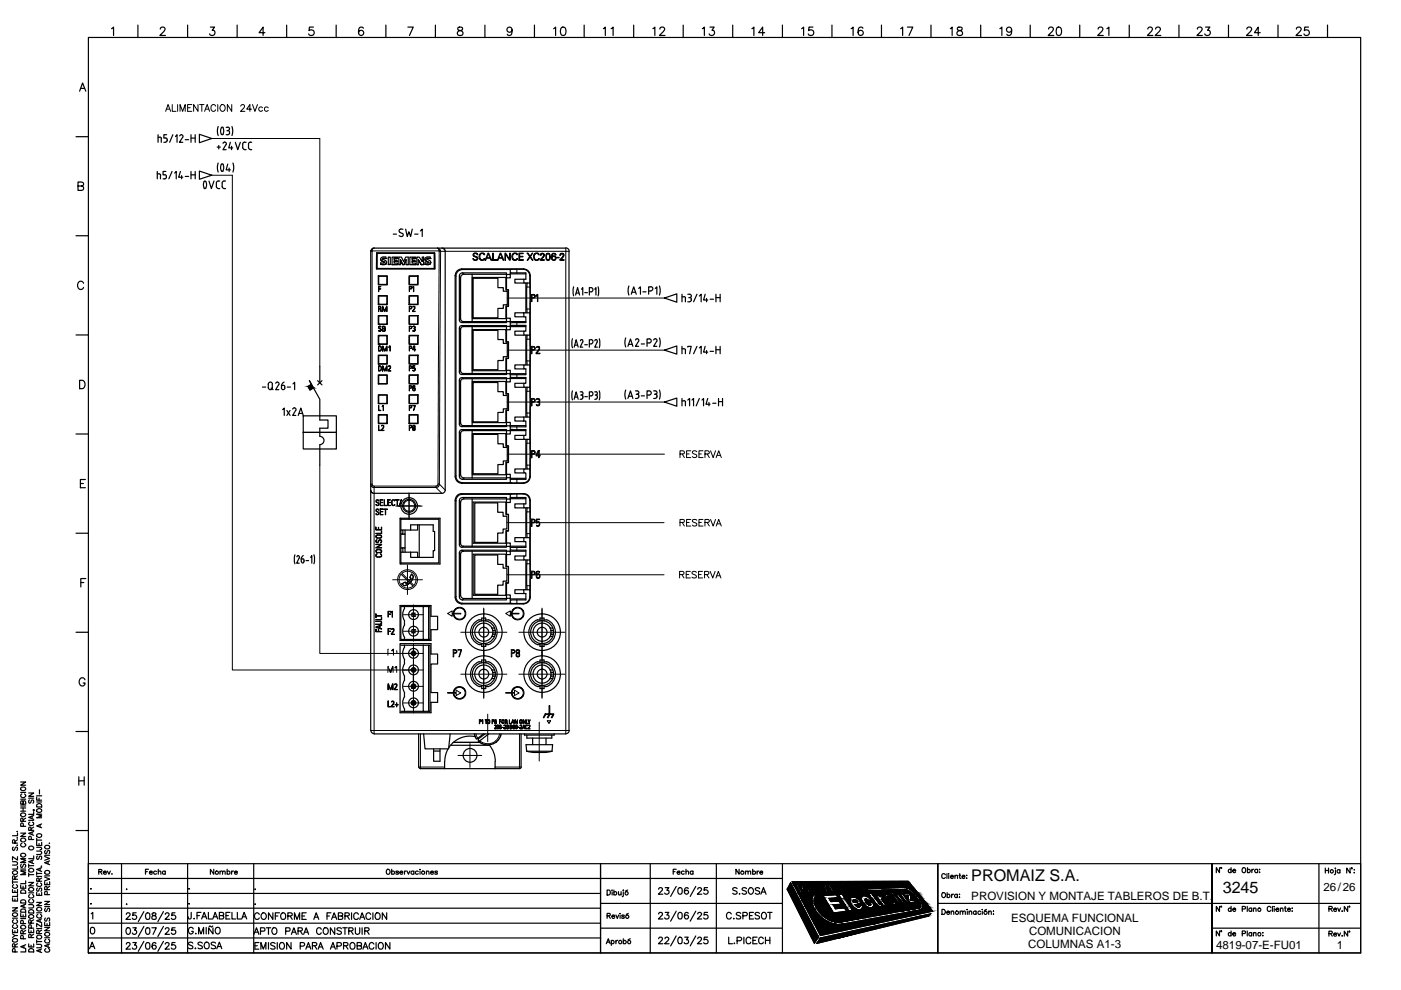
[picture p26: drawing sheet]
<svg xmlns="http://www.w3.org/2000/svg" width="297mm" height="210mm" viewBox="0 0 297 210" stroke-linecap="round" stroke-linejoin="round" font-family="sans-serif">
<defs><g id="words">
<g font-size="3.4">
<text x="205.9" y="186.8">PROMAIZ S.A.</text>
<text x="259.2" y="189.4">3245</text>
</g>
<g font-size="2.4">
<text x="205.9" y="190.7">PROVISION Y MONTAJE TABLEROS DE B.T.</text>
<text x="280.6" y="189">26/26</text>
<text x="214.4" y="195.5">ESQUEMA FUNCIONAL</text>
<text x="218" y="201.1">COLUMNAS A1-3</text>
<text x="218.2" y="198.3">COMUNICACION</text>
<text x="257.8" y="201.2">4819-07-E-FU01</text>
<text x="283.4" y="201.2">1</text>
</g>
</g></defs>
<g fill="none" stroke="#000" stroke-width=".25">
<path d="M16.9 19.3l.6-1.7 .7 1.7M17.1 18.7h.8M18.7 7.9h269.8v194.1h-269.8h269.8v-18.9h-269.8v18.9zM23.7 6.1l.4-.4v1.8M29.2 5.3v2.6M34 6.2l.3-.5 .6 .2a.55 .55 0 0 1-.2 .8l-.8 .8h1.2M39.8 5.3v2.6M44.6 5.7h.9l-.5 .7a.58 .58 0 0 1 .5 .9 .58 .58 0 0 1-1.1-.1M50.3 5.3v2.6M56.2 6.9h-1.3l.9-1.2v1.8M60.8 5.3v2.6M66.4 5.7h-.8l-.1 .8a.63 .63 0 0 1 1 0 .63 .63 0 0 1-.2 .9 .63 .63 0 0 1-.9-.2"/>
<path d="M71.3 5.3v2.6M77 6a.52 .52 0 0 0-.7-.2 1.02 1.02 0 0 0 .3 1.7 .55 .55 0 0 0 .5-.5 .55 .55 0 0 0-.5-.6 .55 .55 0 0 0-.6 .5M81.8 5.3v2.6M86.5 5.7h1.1l-.8 1.8M92.3 5.3v2.6M97.1 5.8a.36 .36 0 0 0 .2 .6 .64 .64 0 0 1 .7 .3 .64 .64 0 0 1 0 .7l-.6 .1a.51 .51 0 0 1-.5-.5 .51 .51 0 0 1 .6-.5l.3-.1a.36 .36 0 0 0 .2-.6zM102.8 5.3v2.6M108.6 6.3a.55 .55 0 0 1-.8 .5 .55 .55 0 0 1-.2-.9 .55 .55 0 0 1 .9 .1 1.23 1.23 0 0 1-.4 1.5l-.5-.1v-.1M113.3 5.3v2.6M117.4 6.1l.4-.4v1.8M119.1 5.8a.58 .58 0 0 1 .8 .3 .9 .9 0 0 1-.6 1.4 1.14 1.14 0 0 1-.2-1.7zM123.9 5.3v2.6"/>
<path d="M127.9 6.1l.4-.4v1.8M129.6 6.1l.4-.4v1.8M134.4 5.3v2.6M138.4 6.1l.4-.4v1.8M139.9 6.2l.3-.5 .6 .2a.55 .55 0 0 1-.1 .8l-.9 .8h1.2M144.9 5.3v2.6M148.9 6.1l.4-.4v1.8M150.5 5.7h.9l-.5 .7a.58 .58 0 0 1 .5 1 .58 .58 0 0 1-1-.2M155.3 5.3v2.6M159.4 6.1l.4-.4v1.8M162.1 6.9h-1.2l.8-1.2v1.8M165.9 5.3v2.6"/>
<path d="M170 6.1l.4-.4v1.8M172.4 5.7h-.9l-.1 .8a.63 .63 0 0 1 1 0 .63 .63 0 0 1-.1 .9 .63 .63 0 0 1-.9-.2M176.4 5.3v2.6M180.5 6.1l.4-.4v1.8M183 6a.52 .52 0 0 0-.8-.2 1.02 1.02 0 0 0 .3 1.7 .55 .55 0 0 0 .5-.5 .55 .55 0 0 0-.5-.6 .55 .55 0 0 0-.6 .5M186.9 5.3v2.6M191 6.1l.4-.4v1.8M192.4 5.7h1.1l-.8 1.8M197.4 5.3v2.6M201.5 6.1l.4-.4v1.8M203.1 5.8a.36 .36 0 0 0 .1 .6 .64 .64 0 0 1 .7 .3 .64 .64 0 0 1 0 .7l-.6 .1a.51 .51 0 0 1-.4-.5 .51 .51 0 0 1 .5-.5l.3-.1a.36 .36 0 0 0 .2-.6zM207.9 5.3v2.6"/>
<path d="M212 6.1l.4-.4v1.8M214.5 6.3a.55 .55 0 0 1-.8 .5 .55 .55 0 0 1-.2-.9 .55 .55 0 0 1 .9 .1 1.23 1.23 0 0 1-.4 1.5l-.4-.1-.1-.1M218.4 5.3v2.6M222.3 6.2l.4-.5 .6 .2a.55 .55 0 0 1-.2 .8l-.9 .8h1.2M224.1 5.8a.58 .58 0 0 1 .9 .3 .9 .9 0 0 1-.6 1.4 1 1 0 0 1-.4-1.4zM228.9 5.3v2.6M232.8 6.2l.4-.5 .6 .2a.55 .55 0 0 1-.2 .8l-.9 .8h1.2M234.7 6.1l.4-.4v1.8M239.4 5.3v2.6M243.4 6.2l.3-.5 .5 .2a.55 .55 0 0 1-.1 .8l-.8 .8h1.1M245 6.2l.3-.5 .6 .2a.55 .55 0 0 1-.1 .8l-.9 .8h1.2M250 5.3v2.6"/>
<path d="M253.9 6.2l.3-.5 .6 .2a.55 .55 0 0 1-.2 .8l-.8 .8h1.1M255.6 5.7h.9l-.5 .7a.59 .59 0 0 1 .5 1 .59 .59 0 0 1-1.1-.2M260.5 5.3v2.6M264.4 6.2l.3-.5 .6 .2a.55 .55 0 0 1-.2 .8l-.8 .8h1.2M267.2 6.9h-1.2l.8-1.2v1.8M271 5.3v2.6M274.9 6.2l.3-.5 .6 .2a.55 .55 0 0 1-.2 .8l-.8 .8h1.2M277.4 5.7h-.8l-.1 .8a.61 .61 0 0 1 1 0 .61 .61 0 0 1-.1 .9 .61 .61 0 0 1-.9-.2M281.5 5.3v2.6M16.1 29h2.6M16.5 39.4h1.1l.1-.3-.1-.3-.3-.2h-.8v1.8h.8a.47 .47 0 0 0 .4-.5 .47 .47 0 0 0-.4-.5M33.3 36.4v1.5"/>
<path d="M33.3 36.9h.4M33.5 28.6v1.6M33.5 29.1h.4M33.7 36.9l.4 .3M33.9 29.1l.3 .3M34 37.2v.7M34.2 29.4v.8M34.7 30.2h.4M35.2 36.4h-.6v.7h.5l.2 .3M35.2 37.4v.2M35.3 37.6l-.2 .3h-.5M35.3 28.6h-.6v.7h.6l.2 .3"/>
<path d="M35.4 29.6v.2M35.5 29.8l-.4 .3M36.5 36.4l-.7 1.5M36.6 28.6l-.6 1.6M37 36.7l.4-.3v1.5M37.2 28.9l.3-.3v1.6M38.1 28.8l.2-.2a.36 .36 0 0 1 .4 .1 .36 .36 0 0 1 .1 .4l-.8 1.1h.8M38.3 36.4l-.4 1.2h.9M38.5 37.2v.7M39.3 29.6h.7M39.3 37.4h.7M40.5 28.6v1.6"/>
<path d="M40.5 36.4v1.5M40.5 29.3h.9M40.5 37.1h.9M41.4 28.6v1.6M41.4 36.4v1.5M42.3 28.5l2.6 .9-2.6 .9zM42.3 36.3l2.6 .9-2.6 .8zM43.3 38.5h.3a1.46 1.46 0 0 1 0 1.4M43.3 39.9h.3M43.3 38.5a1.46 1.46 0 0 0 0 1.4M44.3 38.4l.5 1.6 .6-1.6M46 31.2h.7"/>
<path d="M46.3 26.8l-.2 .8 .2 1.1M46.3 34.6l-.2 .7 .2 1.2M46.4 30.8v.8M46.6 38.4l-.7 .2v.9l.2 .4 .5 .1M46.9 36.3h.4M46.9 27.1a1.08 1.08 0 0 0 .2 1.5l.2-.1M47.3 27.1a1.46 1.46 0 0 1 0 1.4M47.3 34.8a1.46 1.46 0 0 1 0 1.4M47.3 30.4l.2-.2a.36 .36 0 0 1 .4 0 .36 .36 0 0 1 0 .5l-.6 1h.6M47.3 27h-.4M47.3 34.8h-.4a1.46 1.46 0 0 0 0 1.4M47.8 38.4h-.5l-.2 .4 .1 .9 .6 .3"/>
<path d="M47.9 27h.4M48.1 27.7h.2M48.3 34.8l-.4 1.2h.9M48.3 27a.36 .36 0 0 1 .4 .3 .36 .36 0 0 1-.4 .4 .45 .45 0 0 1 .4 .4 .45 .45 0 0 1-.4 .5h-.4M48.6 35.6v.8M48.8 30.2l-.3 1.2h.8M49.1 31v.7M49.2 26.8l.1 .8-.1 1.1M49.4 34.6l.2 .7-.2 1.2M49.9 30.2l.5 1.5 .6-1.5M51.5 31.3l.4 .4M51.8 30.2h.4"/>
<path d="M51.8 31.7h.4M51.9 30.1l-.4 .2v1M52.7 31.3l.4 .4M53.1 30.2h.3M53.1 31.7h.3M53.1 30.1l-.4 .2v1M16.1 50h2.6M78.6 53.2v50.8M79.3 52.6h14.4M79.3 52.6a.7 .7 0 0 0-.7 .6M79.8 57h12.4M79.9 53.6l-.1 3.4"/>
<path d="M79.9 53.6h12.2M79.9 53.7h12.2M80 56.9h12.1M80 56.9v-3.2h12.1v3.2M80.2 58.5h1.9v1.9h-1.9zM80.3 58.6h1.7v1.7h-1.7zM80.7 54.9l.3 .5M80.7 56h.1M81 55.4l.4 .2M81.4 55.6l.1 .1-.1 .1-.7-.1v.3M81.4 55.6l.1 .1M81.8 54.8h-.7l.1 .2 .7 .4v.3l-.1 .3h-1.1"/>
<path d="M81.8 54.8v-.3a.68 .68 0 0 0-.7-.1 .68 .68 0 0 0-.4 .7l.3 .3M81.8 54.8h-.5l-.2 .1M81.8 54.8h.1M81.9 55.6v.2a.85 .85 0 0 1-1.2 .2M82.3 56.1h.4zM82.3 56.1v-1.6h.4v1.6M83.1 56.1h1.2zM83.1 56.1v-1.6h1.2v.3h-.7v.3h.6v.3h-.6v.4h.7v.3M83.4 49.6h.7M83.6 55.4h.6M83.6 54.8h.7M84.2 55.4h.1"/>
<path d="M84.3 54.8h.1M84.6 56.1h.3M84.8 49.3l.5 .2M84.9 55.1l.5 1-.5-1v1M84.9 56.1h-.3v-1.6h.5l.5 1 .4-1h.6v1.6M85 48.6l-.4 .3 .2 .4M85 48.5l.4 .1M85.3 49.5a.4 .4 0 0 1 .1 .6 .4 .4 0 0 1-.6 0l-.2-.1M85.4 56.1h.3M86 48.6l.3 1.6 .4-1.1 .4 1.1 .3-1.6M86.1 55.1l-.4 1 .4-1v1M86.1 56.1h.5z"/>
<path d="M86.7 58.5h1.9v1.9h-1.9zM86.8 58.6h1.7v1.7h-1.7zM86.9 56.1h1.2zM86.9 56.1v-1.6h1.2v.3h-.7v.3h.6v.3h-.6v.4h.7v.3M87.4 55.4h.6M87.4 54.8h.7M87.9 49.6h.7M88 55.4h.1M88.1 54.8h.1M88.4 56.1h.3zM88.4 56.1v-1.6h.5l.6 1v-1h.3v1.6M88.7 55.1l.6 1z"/>
<path d="M88.7 55.1v1M89.1 49l.4-.4v1.6M89.3 56.1h.5M89.8 56.1h-.5M90.1 54.9l.2 .5M90.1 56h.1M90.3 55.3l.5 .3M90.8 55.6l.1 .1-.2 .1-.6-.1v.3M90.8 55.6l.1 .1M91.2 54.8l-.5-.1-.2 .2 .7 .4 .1 .5a.86 .86 0 0 1-1.2 .2M91.2 54.8v-.3a.82 .82 0 0 0-1.1 .4l.2 .4M91.2 54.8h-.6l-.1 .1"/>
<path d="M91.2 54.8h.1M91.3 55.6v.2a.94 .94 0 0 1-1.2 .2M92.1 53.6l.1 3.4M93.1 53.2h.3M93.7 52.6l.4 .1 .3 .5v50.7a.73 .73 0 0 1-.7 .7h-14.6l-.3-.2-.2-.4M93.7 52.6h26.3M96.9 57.4l1-.4h13.1a1.45 1.45 0 0 1 1.4 1.4v42.7a1.45 1.45 0 0 1-1.4 1.4h-13.1a1.45 1.45 0 0 1-1.4-1.4v-42.7zM100.1 58.2v10M100.3 59h5.3v2h1.1v.8h.9v2.8h-.9v.8h-1.1v2h-5.3zM107.4 58.2h-9a.73 .73 0 0 0-.8 .6v8.8a.58 .58 0 0 0 .6 .6h1.9M107.4 58.9v2.5h.4v3.6h-.4v2.5M107.4 58.2v.7h.8v-.7"/>
<path d="M108.2 57.1h2.7a1.45 1.45 0 0 1 1.4 1.4v1.5h-.6M108.2 57.1h-10.1a1.37 1.37 0 0 0-1.4 1.4v42.4a1.38 1.38 0 0 0 1.4 1.4h10.1v-1M108.2 58.2h-.8v-.3h-9.3a.66 .66 0 0 0-.7 .7v9.2a.52 .52 0 0 0 .5 .6h9.5v-.2h.8v1h-.8v-.2h-9.5a.51 .51 0 0 0-.5 .6v9.3a.47 .47 0 0 0 .5 .5h9.5v-.2h.8v1h-.8v-.1h-9.5a.47 .47 0 0 0-.5 .5v9.3a.51 .51 0 0 0 .5 .6h9.5v-.2h.8v1h-.8v-.2h-9.5a.51 .51 0 0 0-.5 .5v9.3a.66 .66 0 0 0 .7 .7h9.3v-.3h.8M108.2 57.8l3.3 .1v1.3h-.4M108.2 57.1h.1M108.2 57.1v1.1M108.2 58.1h3.3M111.1 59.2v.8h.6M111.1 59.2h-1.9v.8h1.9M120 52.6a.7 .7 0 0 1 .7 .7M120.6 53.3v101.6M16.1 71h2.6"/>
<path d="M17.7 60.1a.65 .65 0 0 0-.7-.5 .65 .65 0 0 0-.5 .7 .71 .71 0 0 0 .3 1 .71 .71 0 0 0 .9-.4M67.8 77.7v3.4M80.2 62.7h1.9v1.9h-1.9zM80.2 66.9h1.9v1.9h-1.9zM80.2 71.1h1.9v1.9h-1.9zM80.2 75.3h1.9v1.9h-1.9zM80.2 79.5h1.9v1.9h-1.9zM80.3 79.6h1.7v1.8h-1.7zM80.3 75.4h1.7v1.7h-1.7zM80.3 71.2h1.7v1.7h-1.7zM80.3 67h1.7v1.7h-1.7zM80.3 62.8h1.7v1.7h-1.7z"/>
<path d="M86.7 66.9h1.9v1.9h-1.9zM86.7 71.1h1.9v1.9h-1.9zM86.7 75.3h1.9v1.9h-1.9zM86.7 79.5h1.9v1.9h-1.9zM86.7 62.7h1.9v1.9h-1.9zM86.8 79.6h1.7v1.8h-1.7zM86.8 75.4h1.7v1.7h-1.7zM86.8 71.2h1.7v1.7h-1.7zM86.8 67h1.7v1.7h-1.7zM86.8 62.8h1.7v1.7h-1.7zM100.1 68.2h7.3v-.7h.8v.7h3.3M100.1 69.2v10"/>
<path d="M100.3 70h5.3v2h1.1v.8h.9v2.8h-.9v.8h-1.1v2h-5.3zM107.4 69.9v2.6h.4v3.5h-.4v2.5M107.4 79.2v-.7h.8v.7h3.3M107.8 61.5h-.5v-2.7h-7.2v8.7h7.2v-2.6h.5M107.8 72.5h-.5v-2.6h-7.2v8.7h7.2v-2.7h.5M108.2 79.5l3.3-.1v-1.2h-.4v-.8h1.2v4.7h-.6M108.2 80h3.3v1.3h-.4v.8h.6M108.2 68.9l3.3 .1v1.2h-.4v.9h.6M109.2 66.3h1.9v.9h-1.9zM111.1 67.2h.4v1.2h-3.3M111.1 66.3h1.2v4.8h-.6M111.1 70.2h-1.9v.9h1.9"/>
<path d="M111.1 77.4h-1.9v.8h1.9M111.5 69.2h-3.3v.7h-.8v-.7h-9.2a.58 .58 0 0 0-.6 .6v8.8a.58 .58 0 0 0 .6 .6h9.2M111.5 60v6.3M111.5 71.1v6.3M111.7 60v6.3M111.7 71.1v6.3M112.3 71.1v6.3M112.3 60v6.3M121.4 71.8l-.2 .8 .2 1.1M121.6 60.8l-.1 .8 .1 1.1M121.7 73.6l.5-1.6 .4 1.6M121.9 73.2h.6"/>
<path d="M122 62.6l.5-1.6 .4 1.6M122.2 62.1h.6M123.1 72.3l.1-.2 .3-.1 .1 .5M123.3 61.3l.3-.3v1.6M123.5 72.5l-.5 1.1h.6M124 62h.5M124 73.1h.5M125 61.9h.4a.45 .45 0 0 0 .3-.5 .45 .45 0 0 0-.4-.4h-.3v1.6M125 72.9h.3M125.3 72h-.3v1.6M125.4 72a.45 .45 0 0 1 .3 .4 .45 .45 0 0 1-.3 .5M126.1 61.3l.3-.3v1.6"/>
<path d="M126.1 72.3l.3-.3 .2 .4-.5 1.2h.5M126.8 60.8l.1 .8-.1 1.1M127.1 71.8l.1 .8-.1 1.1M132.7 71.7l-.2 .7 .2 1.2M133.1 73.4l.6-1.5 .5 1.5M133.3 73h.8M133.3 60.6l-.1 .8 .1 1.2M133.8 62.4l.6-1.6 .5 1.6M134 62h.7M134.7 72.1l.2-.2a.36 .36 0 0 1 .5 0 .36 .36 0 0 1 0 .5l-.7 1h.7M135.4 61.2l.4-.4v1.6M136 72.9h.6"/>
<path d="M136.3 61.9h.7M137.2 72.7h.4M137.5 61.7h.5M137.6 71.9h-.4v1.5M137.6 71.8a.44 .44 0 0 1 .5 .5 .44 .44 0 0 1-.5 .4M138 61.7a.42 .42 0 0 0 .4-.5 .42 .42 0 0 0-.4-.4h-.5v1.6M138.6 72.1l.2-.2a.36 .36 0 0 1 .4 0 .36 .36 0 0 1 .1 .5l-.7 1h.7M138.9 61.2l.4-.4v1.6M139.8 60.6l.2 .8-.2 1.2M139.8 71.7l.2 .7-.2 1.2M140.9 63.2l2.6-.9v1.8zM140.9 74.2l2.6-.9v1.8z"/>
<path d="M144.6 62.9h.4l.3 .2v.9M144.6 73.9l.7 .2v.9M144.6 62.4v1.6M144.6 73.4v1.6M145.8 73.6v-.2h.7l-.3 1.6M145.8 62.4h.4M145.8 64h.4M146 63.1h.2M146.2 62.4a.36 .36 0 0 1 .4 .3 .36 .36 0 0 1-.4 .4M146.2 63.1l.4 .3M146.5 63.4v.2M146.6 63.6l-.4 .4"/>
<path d="M147.8 62.4l-.7 1.6M147.8 73.4l-.7 1.6M148.3 62.8l.4-.4v1.6M148.3 73.8l.4-.4v1.6M149.5 62.4l-.3 1.2h.9M149.5 73.4l-.3 1.3h.9M149.8 63.3v.7M149.8 74.3v.7M150.6 63.4h.7M150.6 74.5h.7M151.8 63.1h.9M151.8 62.4v1.6"/>
<path d="M151.8 73.4v1.6M151.8 74.2h.9M152.7 62.4v1.6M152.7 73.4v1.6M16.1 92h2.6M16.9 80.6h.6a.98 .98 0 0 1 .5 .9 .98 .98 0 0 1-.5 .9h-.6zM55.7 82.1h.6M56.9 82.2a.44 .44 0 0 0 .4 .4 .44 .44 0 0 0 .5-.4M57.5 82.3l.4 .3M57.7 81.5v.7M57.8 81.5a.44 .44 0 0 0-.5-.5 .44 .44 0 0 0-.4 .5v.7M58.8 81a.36 .36 0 0 1 .3 .6l-.7 1h.7"/>
<path d="M58.8 81l-.3 .3M59.9 86.9l.4-.4v1.6M60 81.7a.42 .42 0 0 1 .4 .6 .42 .42 0 0 1-.7 .1v-.7h.3M60.2 81l-.4 .4-.1 .3M60.8 87l.7 1.1M60.9 82.1h.7M61.5 87l-.7 1.1M62.1 86.7l.2-.2a.36 .36 0 0 1 .4 .1 .36 .36 0 0 1 0 .4l-.7 1.1h.7M62.1 81.4l.4-.3v1.5M63.2 88.1l.6-1.6 .5 1.6M63.4 87.7h.8M64.3 91.7h7v3.5h-7z"/>
<path d="M64.3 88.2h7v3.5h-7zM66.4 82.2l-.7 .5-.4-.8 .7-.4-.4-.8 2.2 4v4.4h1.7v1.7h-1.7v1.7M67.3 80.7l1 .9M67.8 94.3v4.4M67.8 92.5a.87 .87 0 0 1 .9 .9 .87 .87 0 0 1-.9 .9M68.3 80.7l-1 .9M80.2 87.9h1.9v1.9h-1.9zM80.2 83.7h1.9v1.9h-1.9zM80.3 88h1.7v1.7h-1.7zM80.3 83.8h1.7v1.7h-1.7zM86.7 87.9h1.9v1.9h-1.9zM86.7 83.7h1.9v1.9h-1.9z"/>
<path d="M86.8 88h1.7v1.7h-1.7zM86.8 83.8h1.7v1.7h-1.7zM100.1 80.3v9.9M100.1 91.3v10M100.3 81.1h5.3v1.9h1.1v.8h.9v2.9h-.9v.7h-1.1v2h-5.3zM100.3 92.1h5.3v2h1.1v.8h.9v2.8h-.9v.8h-1.1v1.9h-5.3zM107.4 80.3h-9.2a.58 .58 0 0 0-.6 .5v8.9a.58 .58 0 0 0 .6 .5h9.2M107.4 81v2.5h.4v3.5h-.4v2.6M107.4 92v2.5h.4v3.6h-.4v2.5M107.4 80.2v.8h.8v-.8h3.3M107.4 90.3v-.7h.8v.7M107.8 83.6h-.5v-2.7h-7.2v8.7h7.2v-2.7h.5"/>
<path d="M107.8 94.6h-.5v-2.7h-7.2v8.8h7.2v-2.7h.5M108.2 91l3.3 .1v1.2h-.4v.9h.6M108.2 90.2h3.3M109.2 88.4h1.9v.9h-1.9zM111.1 89.3h.4v1.2h-3.3M111.1 81.3h-1.9v.8h1.9M111.1 88.4h1.2v4.8h-.6M111.1 92.3h-1.9v.9h1.9M111.1 99.4h-1.9v.9h1.9M111.5 91.3h-3.3v.7h-.8v-.7h-9.2a.58 .58 0 0 0-.6 .6v8.8a.73 .73 0 0 0 .8 .6h9M111.5 82.1v6.3M111.5 93.2v6.2"/>
<path d="M111.7 82.1v6.3M111.7 93.2v6.2M112.3 93.2v6.2M112.3 82.1v6.3M121.4 82.9l-.2 .7 .2 1.2M121.7 84.7l.5-1.6 .4 1.6M121.9 84.2h.6M123 83.1h.3M123 84.7h.3M123.1 83.8h.2M123.3 83l.3 .4-.3 .4 .3 .3M123.6 84.1v.2"/>
<path d="M123.6 84.3l-.3 .3M124 84.1h.5M125.3 83.1h-.3v1.6M125.4 83a.45 .45 0 0 1 .3 .5 .45 .45 0 0 1-.3 .4h-.4M126.1 83.1h.3M126.1 84.7h.3M126.2 83.8h.2M126.4 83l.2 .4-.2 .4M126.4 83.7l.2 .4M126.6 84.1v.2M126.6 84.3l-.2 .3M127.1 82.9l.1 .7-.1 1.2"/>
<path d="M132.7 82.7l-.2 .8 .2 1.1M133.1 84.5l.6-1.6 .5 1.6M133.3 84h.8M134.7 82.9h.4M134.7 84.5h.4M134.9 83.6h.2M135.1 82.9a.36 .36 0 0 1 .4 .3 .36 .36 0 0 1-.4 .4M135.1 83.6a.37 .37 0 0 1 .3 .5M135.5 84.1l-.4 .3M136 83.9h.6M137.2 83.8h.4M137.6 82.9h-.4v1.6"/>
<path d="M137.6 82.9a.44 .44 0 0 1 .5 .4 .44 .44 0 0 1-.5 .5M138.6 82.9h.3a.38 .38 0 0 1 .4 .5 .38 .38 0 0 1-.5 .2M138.6 84.5h.3M138.9 83.6l.4 .3M139.3 83.9v.2M139.3 84.1l-.4 .3M139.8 82.7l.2 .8-.2 1.1M140.9 85.2l2.6-.8v1.7zM144.6 85l.4-.1 .3 .2v.9M144.6 84.5v1.5M145.8 84.8l.4-.3v1.5M146.7 84.8l.4-.3v1.5"/>
<path d="M148.3 84.5l-.7 1.5M148.8 84.8l.4-.3v1.5M150.1 84.5l-.4 1.2h.9M150.3 85.3v.7M151.1 85.5h.7M152.3 84.5v1.5M152.3 85.2h.9M153.2 84.5v1.5M16.1 113.1h2.6M17 102.5h.7M18.1 101.7h-1.1v1.7h1.1M62.5 117.6l-.1 .8 .1 1.1"/>
<path d="M62.9 118.1l.1-.2 .3-.1 .1 .6M63.4 118.3l-.5 1.1h.5M63.9 119l.3 .4 .3-.4M64.2 118.5h-.3v.5M64.2 118.5l.2 .1 .1 .4M64.3 117.8l-.4 .7M64.9 118.9h.5M65.9 118.2l.2-.4v1.6M66.6 117.6l.1 .8-.1 1.1M78.6 102.6v.1M78.6 104v50.9M84.8 109.9h8.5v9.7h-8.5z"/>
<path d="M85 110.1h8v9.3h-8M85 112.4v.9h.4v-.9M85 117.1v-1h.4v1M85 117.1h2.1M85 112.4h2.1M85 109.9v2.5M85 113.3v2.8M85 117.1v2.5M85.4 116.1h.5v1M85.9 112.4v.9h-.5M85.9 113.3v2.8M87.1 112.4v-1.1h4.7v1.4h.3v4h-.3v1.5h-4.7v-1.1"/>
<path d="M87.1 117.1h1.4v1.1M88.5 111.3v1.1h-1.4M88.9 111.3v6.9M96.9 105.1l.7-.4h13.4a1.37 1.37 0 0 1 1.4 1.4v20.5a1.45 1.45 0 0 1-1.4 1.4h-13.1a1.45 1.45 0 0 1-1.4-1.4v-20.5zM100.1 105.8v10M100.1 116.9v10M100.7 117.7h4.8v2h1.2v.8h.8v2.7h-.8v.9h-1.2v1.9h-4.8zM100.7 106.6h4.8v2h1.2v.9h.8v2.7h-.8v.8h-1.2v2h-4.8zM107.4 106.5v2.5h.4v3.6h-.4v2.5M107.4 117.6v2.5h.4v3.5h-.4v2.5M107.4 101.3v-.7h.8v.7M107.4 116.9h.8v.7h-.8z"/>
<path d="M107.4 115.9v-.8h.8v.8M107.8 109.1h-.5v-2.6h-7v8.7h7v-2.7h.5M108.2 101.7l3.3-.1v-1.3h-.4v-.9h1.2v1.6a1.45 1.45 0 0 1-1.4 1.4l-2.7-.1M108.2 104.8l2.7-.1a1.45 1.45 0 0 1 1.4 1.5v1.5h-.6M108.2 105.8v.7h-.8v-.7h-9a.72 .72 0 0 0-.8 .7v8.8a.58 .58 0 0 0 .6 .5h9.2M108.2 116.6l3.3 .1v1.2h-.4v.8h1.2M108.2 105.4l3.3 .1v1.3h-.4M108.2 102.3h.1M108.2 104.8h.1M108.2 115.8h3.3M108.2 101.4h3.3M108.2 105.7h3.3"/>
<path d="M111.1 114v.8h.4v1.3h-3.3M111.1 106.8v.9h.6M111.1 106.8h-1.9v.9h1.9M111.1 114h1.2v4.7M111.1 114h-1.9v.8h1.9M111.1 117.9h-1.9v.8h1.9M111.5 116.9h-3.3v-1h-.8v.1h-9.5a.51 .51 0 0 1-.5-.5v-9.3a.66 .66 0 0 1 .7-.7h9.3v.3h.8v-1h-10.1a1.37 1.37 0 0 0-1.4 1.4v20.3a1.37 1.37 0 0 0 1.4 1.4h10.1v-1h-.8v.3h-9.3a.65 .65 0 0 1-.7-.7v-9.3a.52 .52 0 0 1 .5-.5h9.5v.2h-9.2a.58 .58 0 0 0-.6 .6v8.7a.73 .73 0 0 0 .8 .7h9M111.5 107.7v6.3M111.5 118.7v6.3M111.7 118.7v6.3M111.7 107.7v6.3M112.3 118.7v6.3"/>
<path d="M112.3 107.7v6.3M16.1 134.1h2.6M17.1 123.5h.7M18.2 122.7h-1.1v1.7M84.8 136.5h6.6v2.2h1.4v2.1h-1.4v6h1.4v2.1h-1.4v2.2h-6.6zM84.8 128.4h6.6v2.3h1.4v2.8h-1.4v2.3h-6.6zM85 136.8h4.7M85.8 128.6h-.8v7h.8M85.8 128.6v.4M85.8 131.7v.8M85.8 135.2v.4M85.8 136.8v.4"/>
<path d="M85.8 139.9v.8M85.8 135.6h3.9M85.8 128.6h3.9M85.8 132.5a2.31 2.31 0 0 0 0 2.6M85.8 129a2.31 2.31 0 0 0 0 2.6M85.8 137.2a2.31 2.31 0 0 0 0 2.6M87.3 133.5h.7v.7h-.7zM87.3 130h.7v.7h-.7zM89.7 136.8h1.2v14h-1.2zM89.7 128.6h1.2v7h-1.2zM90.9 128.6h.3v7h-.3M90.9 136.8h.3v14h-.3"/>
<path d="M101.6 131.4h.5M101.6 131.4a2.82 2.82 0 0 0-1.8 2.6 2.82 2.82 0 0 0 1.8 2.7h.5M102.1 136.5v.6h.9v-.6M102.1 131.6v-.6h.9v.6M103 131.4h.5M103 136.7h.5M103.6 131.4a2.82 2.82 0 0 1 1.8 2.6 2.82 2.82 0 0 1-1.8 2.7M104.3 134.9h.5M104.3 133.2h.5M104.3 133.1a1.93 1.93 0 0 0-2.9-.6 1.93 1.93 0 0 0 0 3 1.93 1.93 0 0 0 2.9-.6M104.3 133.1l.2 .5M104.5 134.4l-.2 .5"/>
<path d="M104.5 133.7h.5v.8h-.5zM104.8 133.1a2.43 2.43 0 0 0-3.7-1 2.43 2.43 0 0 0 0 3.9 2.43 2.43 0 0 0 3.7-1.1M104.8 133.1l.2 .5M105 134.4l-.2 .5M107.4 126.9v-.8h.8v.8M107.8 120.2h-.5v-2.7h-7v8.7h7v-2.6h.5M108.2 127.9h.1M108.2 127h3.3M109.2 125h1.9v.8h-1.9zM111.1 125h1.2v1.6a1.45 1.45 0 0 1-1.4 1.4l-2.7-.1M111.1 125.8h.4v1.4h-3.3M113.9 131.4h.6"/>
<path d="M114 131.4a2.82 2.82 0 0 0-1.9 2.6 2.82 2.82 0 0 0 1.9 2.7h.5M114.5 136.5v.6h.8v-.6M114.5 131.6v-.6h.8v.6M115.3 131.4h.6M115.3 136.7h.6M115.9 131.4a2.82 2.82 0 0 1 1.9 2.6 2.82 2.82 0 0 1-1.9 2.7M116.6 134.9h.6M116.6 133.2h.6M116.8 133.7h.5v.8h-.5zM116.8 133.6a1.93 1.93 0 0 0-2.9-1.2 1.93 1.93 0 0 0 0 3.2 1.93 1.93 0 0 0 2.9-1.2M117.3 133.6a2.43 2.43 0 0 0-3.7-1.6 2.43 2.43 0 0 0 0 4.1 2.43 2.43 0 0 0 3.7-1.7M16.1 155.1h2.6"/>
<path d="M18 144.1a.59 .59 0 0 0-.9-.3 .86 .86 0 0 0-.3 1 .86 .86 0 0 0 1 .6l.2-.6h-.4M78.6 154.9a.7 .7 0 0 0 .7 .7M79.3 155.6h40.7M85 150.8h4.7M85.8 143.4v.8M85.8 146.9v.8M85.8 150.4v.4M85.8 144.2a2.31 2.31 0 0 0 0 2.6M85.8 140.7a2.31 2.31 0 0 0 0 2.7M85.8 147.7a2.31 2.31 0 0 0 0 2.6M87.3 145.2h.7v.7h-.7zM87.3 148.7h.7v.7h-.7z"/>
<path d="M87.7 142.1v3.4M88.8 155.6v7l.2 .3 21.1 .1 .4-.4M89.8 155.6l.3 3.2h5l.3-3.2M91.9 158.8v2.6h1.4v-2.6M91.9 159.2h1.4M95 158.8l-.5 1.3-.2 1.3M95.5 158h8.2M96.1 157.4h5.6M100.6 155.6l.2 .7a.3 .3 0 0 0 .1 .3 .3 .3 0 0 0 .4-.1M100.8 156.2a5.4 5.4 0 0 0-5.6 2.3M101.3 156.5l.1 .2M101.7 157.4h.1"/>
<path d="M101.7 157.3v.1M102.1 140.3a2.38 2.38 0 0 0-2.3 2 2.61 2.61 0 0 0 2.3 3.3M102.1 145.4v.6h.9v-.6M102.1 140.5v-.6h.9v.6M102.5 155.6l-1.2 .9M102.9 155.6l-1.5 1.1v.5l2.2-1.6M103 145.6h.5M103 140.3h.5M103.6 140.3a2.82 2.82 0 0 1 1.8 2.6 2.82 2.82 0 0 1-1.8 2.7M103.7 157.9l1 1.6 .3 1.9M104.3 142.1h.5M104.3 143.9h.5"/>
<path d="M104.5 142.5a1.93 1.93 0 0 0-2.8-1.3 1.93 1.93 0 0 0-.5 3.1 1.93 1.93 0 0 0 3.1-.5M104.5 143.3l-.2 .5M104.5 142.6h.5v.8h-.5zM105 142.5a2.43 2.43 0 0 0-3.6-1.7 2.43 2.43 0 0 0-.4 4 2.43 2.43 0 0 0 3.8-1M105 143.3l-.2 .5M105.1 157.4h.1M105.2 157.3v.1M106.2 155.6l-.1 .6-.6 .9-1.3 .7h-1.6l-1.1-.6M110.5 155.6v7M111.2 155.6v.3h6.3v-.3M111.7 159.3l-.2-1.4h5.7l-.2 1.4M111.7 159.3h5.3"/>
<path d="M111.7 159.3l1.2 .2h2.4M111.7 155.9v.6h5.3v-.6M112.9 156.5v1.4M114.5 140.3a2.38 2.38 0 0 0-2.3 2 2.61 2.61 0 0 0 2.3 3.3M114.5 145.4v.6h.8v-.6M114.5 140.5v-.6h.8v.6M115.3 145.6h.6M115.3 140.3h.6M115.8 156.5v1.4M115.9 140.3a2.82 2.82 0 0 1 1.9 2.6 2.82 2.82 0 0 1-1.9 2.7M116.6 142.1h.6M116.6 143.9h.6"/>
<path d="M116.8 142.6h.5v.8h-.5zM116.8 142.5a1.93 1.93 0 0 0-2.9-1.2 1.93 1.93 0 0 0 0 3.2 1.93 1.93 0 0 0 2.9-1.2M117.1 159.3l-1.7 .2M117.3 142.5a2.43 2.43 0 0 0-3.7-1.6 2.43 2.43 0 0 0 0 4.1 2.43 2.43 0 0 0 3.7-1.7M120.7 154.9a.7 .7 0 0 1-.7 .7M2.8 179.6l-.1 .3 .1 .4 .3-.1 .2-.6 .4 .1v.4l-.2 .2M3.2 178.8l-.1-.6-.2-.2-.2 .3v.5h1M3.7 179.1v.2zM3.6 177.7h.1M3.6 176.3h.1M3.7 176.6v.6h-1M3.7 178l-.5 .4"/>
<path d="M4.4 176.6h1l-1 .8h1M4.4 165.8h1l-1 .7h1M4.4 172h1M4.4 171.3h1M4.4 170.9h1M4.4 169.4h1M4.4 168h1M4.4 172.5a.49 .49 0 0 1 .7-.1 .49 .49 0 0 1 .2 .6 .52 .52 0 0 1-.6 .1 .52 .52 0 0 1-.3-.6zM4.5 166.9a.51 .51 0 0 1 .6 0 .51 .51 0 0 1 .3 .6 .49 .49 0 0 1-.7 .1 .49 .49 0 0 1-.2-.7zM4.6 178.8a.39 .39 0 0 0-.2 .4 .39 .39 0 0 0 .4 .4 .45 .45 0 0 0 .5-.2 .45 .45 0 0 0 0-.6h-.1M4.6 168.3a.39 .39 0 0 0-.2 .5 .39 .39 0 0 0 .4 .3 .45 .45 0 0 0 .5-.1 .45 .45 0 0 0 0-.6l-.1-.1M4.9 174.1l-.1-.5-.3-.1-.1 .6h1"/>
<path d="M4.9 170l.2-.2 .3 .2v.5h-1l.1-.7h.3l.1 .7M4.9 171.3v.7M4.9 175.2v-.6l-.3-.1-.2 .2v.5h1M5.4 173.5l-.5 .3M6.1 168.1h1l-1 .8h1M6.1 173.9h1M6.1 169.2h1M6.3 169.6l-.2 .2v.4l.3 .1 .3-.6 .3-.1 .1 .2-.1 .5M6.3 174.3a.37 .37 0 0 0-.2 .4 .37 .37 0 0 0 .4 .3h.2a.37 .37 0 0 0 .4-.2 .37 .37 0 0 0-.2-.5M6.6 176.1l-.1-.6-.3-.1-.1 .7h1M6.6 178v-.6h-.4l-.1 .6h1M6.8 173v.6"/>
<path d="M6.8 176.5v.4M7.1 171.7v.1v-.1l.3 .1M7.1 176.3l-1 .4 1 .4M7.1 172.9l-1 .4 1 .4M7.1 172.1v.6h-1M7.1 175.4l-.5 .3M7.8 179.6l.9 .1 .1 .4-.3 .1M7.8 178.6v.7h1v-.7M7.8 169v.7h1M7.8 177.7v.8M7.8 178.1h1M7.8 170h1"/>
<path d="M7.8 168.7h1M7.8 176.9a.49 .49 0 0 1 .7-.1 .49 .49 0 0 1 .2 .6 .52 .52 0 0 1-.6 .1 .52 .52 0 0 1-.3-.6zM7.8 171.6a.54 .54 0 0 1 .7-.1 .54 .54 0 0 1 .3 .6 .54 .54 0 0 1-.7 .2 .54 .54 0 0 1-.3-.7zM7.8 170.6a.58 .58 0 0 1 .7-.2 .58 .58 0 0 1 .3 .7h-1zM8.3 169.2v.5M8.3 178.8v.5M8.4 167.5v.8M8.5 174.9v.5M8.8 174.7l-1 .4 1 .4M8.8 172.6h-1l1 .4-1 .4h1M9.6 179.4a.49 .49 0 0 1 .6-.2 .49 .49 0 0 1 .2 .7 .51 .51 0 0 1-.6 .1 .51 .51 0 0 1-.2-.6zM10.4 178.8h.1"/>
<path d="M16.1 176.1h2.6M16.7 164.7v1.8M16.7 165.6h1.2M17.9 164.7v1.8M94.3 161.4v1.6M105 161.4v1.6M2.7 197.1v.6h1v-.6M2.7 192.5h1l-1 .7h1M2.7 190.4v.6h1v-.6M2.7 188.6v.6h1v-.6M2.7 182.7h.7l.3 .3-.2 .4h-.8M2.7 198l.5 .4"/>
<path d="M2.7 194.7h1M2.7 187h1M2.7 186.7v.7M2.7 199.2a.49 .49 0 0 1 .7-.2 .49 .49 0 0 1 .1 .7 .52 .52 0 0 1-.6 0 .52 .52 0 0 1-.2-.5zM2.7 193.7a.49 .49 0 0 1 .7-.2 .49 .49 0 0 1 .1 .7 .52 .52 0 0 1-.6 .1 .52 .52 0 0 1-.2-.6zM2.9 196.1a.48 .48 0 0 0 .2 .8 .48 .48 0 0 0 .6-.7l-.2-.1M2.9 195a.48 .48 0 0 0 .2 .8 .48 .48 0 0 0 .6-.6l-.2-.2M2.9 187.6a.48 .48 0 0 0 .2 .8 .48 .48 0 0 0 .6-.7l-.2-.1M3.2 186.4l-.1-.7h-.4v.7h1M3.2 188.8v.4M3.2 190.6v.4M3.2 197.3v.4"/>
<path d="M3.7 198.4h-.5l-.5 .4M3.7 189.5v.6h-1M3.7 183.7v.6h-1M3.7 181.6v.8l-1-.8v.8M3.7 185.7l-.5 .4M4.4 193.7v.7h1v-.7M4.4 187.6v.7h1v-.7M4.4 194.8h1M4.4 184.3h1M4.4 196.4a.52 .52 0 0 1 .7-.2 .52 .52 0 0 1 .3 .6 .52 .52 0 0 1-.7 .2 .52 .52 0 0 1-.3-.6zM4.4 191a.59 .59 0 0 1 .7-.2 .59 .59 0 0 1 .3 .7h-1zM4.4 181.1a.49 .49 0 0 1 .7-.2 .49 .49 0 0 1 .2 .7 .52 .52 0 0 1-.6 .1 .52 .52 0 0 1-.3-.6z"/>
<path d="M4.5 192.8a.58 .58 0 0 1 .7 0 .58 .58 0 0 1 .2 .6h-1zM4.5 188.8h.8l.1 .6h-1zM4.5 183.2l-.1 .3 .1 .4h.2l.4-.7 .3 .3-.1 .4M4.9 198v-.5l-.3-.2-.2 .2v.5h1M4.9 187.9v.4M4.9 194v.4M4.9 199v-.6h-.4l-.1 .6h1M4.9 195.8v-.6h-.4l-.1 .6h1M5.1 191.9v.4M5.4 191.7l-1 .4 1 .4M5.4 186.8v.6h-1M5.4 184.6h-1l1 .5-1 .3h1"/>
<path d="M5.4 182.1h-1l1 .3-1 .5h1M5.4 197.3l-.5 .3M6.1 197.1v.6h1v-.6M6.1 191.8h.7l.3 .3-.1 .4h-.9M6.1 187.1h1l-1 .7h1M6.1 189.3h1M6.1 185.4h1M6.1 183.2v.7M6.1 185.1v.7M6.1 183.5h1M6.1 193.1a.58 .58 0 0 1 .7-.2 .58 .58 0 0 1 .3 .7h-1zM6.1 184.3a.49 .49 0 0 1 .7-.2 .49 .49 0 0 1 .2 .7 .52 .52 0 0 1-.6 .1 .52 .52 0 0 1-.3-.6z"/>
<path d="M6.3 190.7a.39 .39 0 0 0-.2 .4 .39 .39 0 0 0 .4 .4h.2a.39 .39 0 0 0 .4-.3 .39 .39 0 0 0-.2-.5M6.3 189.7a.37 .37 0 0 0-.2 .4 .37 .37 0 0 0 .4 .3h.2a.37 .37 0 0 0 .4-.3 .37 .37 0 0 0-.2-.4M6.6 198.8l-.1-.6-.3-.1-.1 .7h1M6.6 195.7l-.1-.6h-.3l-.1 .6h1M6.6 197.3v.4M6.6 196.8v-.6l-.4-.1-.1 .7h1M6.8 182.4v.6M7.1 182.3l-1 .4 1 .4M7.1 181.5v.6h-1M7.1 198.1l-.5 .3M7.1 195l-.5 .4M7.8 191.3h1l-1 .7h1"/>
<path d="M7.8 189.2v.7h1v-.7M7.8 180.5h.7l.3 .2v.3l-.3 .2h-.7M7.8 199.6h1M7.8 184.9v.7M7.8 199.3v.7M7.8 196.9h1M7.8 193.5h1M7.8 185.8h1M7.8 185.2h1M7.8 192.6a.49 .49 0 0 1 .7-.2 .49 .49 0 0 1 .2 .7 .52 .52 0 0 1-.6 0 .52 .52 0 0 1-.3-.5zM7.9 188.3l-.1 .2v.4h.4l.2-.5 .3-.1 .1 .2-.1 .5M7.9 181.5l-.1 .3 .1 .4 .3-.1 .2-.5h.4v.4l-.1 .2"/>
<path d="M8 193.9a.39 .39 0 0 0-.2 .4 .39 .39 0 0 0 .4 .3h.3a.39 .39 0 0 0 .3-.3 .39 .39 0 0 0-.2-.4M8 187.2a.37 .37 0 0 0-.2 .5 .37 .37 0 0 0 .4 .2h.3a.37 .37 0 0 0 .3-.3 .37 .37 0 0 0-.2-.4M8.3 197.9l-.1-.6-.2-.1-.2 .3v.4h1M8.3 186.8l-.1-.5h-.4v.5h1M8.3 189.5v.4M8.5 184.1v.5M8.5 195v.5M8.7 183.7h.1M8.8 195.8v.7l-1-.7v.7M8.8 194.8l-1 .4 1 .4M8.8 184l-1 .3 1 .5M8.8 197.2l-.5 .4"/>
<path d="M8.8 186.2l-.5 .3M9.5 196.6h1l-1 .7h1M9.5 195.6v.6h1v-.6M9.5 191.1h1l-1 .7h1M9.5 186.9v.7h1v-.7M9.5 186l1 .4-1 .4M9.5 181.6l1 .4-1 .4M9.5 198.8h1M9.5 192.2h1M9.5 185.7h1M9.5 181.3h1M9.6 194.6l-.1 .3 .1 .4 .3-.1 .3-.6h.2l.1 .3-.1 .4"/>
<path d="M9.6 192.6l-.1 .2 .1 .5 .2-.1 .4-.6h.2l.1 .2-.1 .5M9.6 180.3l-.1 .2 .1 .5 .3-.1 .3-.6 .3 .2-.1 .5M9.7 199.2a.39 .39 0 0 0-.2 .4 .39 .39 0 0 0 .4 .3 .45 .45 0 0 0 .5-.1 .45 .45 0 0 0 0-.6h-.1M10 188.6l-.1-.6-.2-.1-.2 .3v.4h1M10 187.2v.4M10 195.8v.4M10 189.7v-.7h-.4l-.1 .7h1M10.2 182.7v.5M10.5 182.5l-1 .4 1 .4M10.5 187.9l-.5 .4M18.7 186.3h147.2M18.7 198.9h108.6"/>
<path d="M18.7 195.7h108.6M18.7 192.6h108.6M18.7 189.4h108.6M19.2 191.6h.1zM19.3 188.4v.1zM19.3 193.7l.4-.3v1.4M19.3 196.7a.7 .7 0 0 1 .9 .5 .7 .7 0 0 1-.5 .8l-.5-.2zM20.9 184.8h.6l.1-.4-.7-.1v1.1M21.3 184.8l.3 .6M21.9 185h.6v-.2a.35 .35 0 0 0-.5 0 .35 .35 0 0 0 .1 .5 .35 .35 0 0 0 .4-.1M22.8 184.7l.3 .7 .3-.7M23.7 185.3h.1"/>
<path d="M25.8 183.1v18.9M26.8 188.6h.1zM26.8 191.7h.1zM26.8 193.9l.2-.4h.3l.3 .3-.2 .5-.7 .6h1M26.9 196.8a.7 .7 0 0 1 .8 .5 .7 .7 0 0 1-.5 .8h-.1a.89 .89 0 0 1-.2-1.3zM28.2 196.7h.7l-.4 .5a.46 .46 0 0 1 .4 .8 .46 .46 0 0 1-.8-.2M28.2 199.8h.7l-.4 .6a.45 .45 0 0 1 .3 .7 .45 .45 0 0 1-.7-.1M28.9 193.5h-.7l-.1 .6a.49 .49 0 0 1 .8 0 .49 .49 0 0 1-.1 .8 .49 .49 0 0 1-.7-.2M30.5 193.3l-1.2 2.1M30.5 196.4l-1.2 2.2M30.5 199.6l-1.2 2.1M30.8 184.8h.4"/>
<path d="M31.1 193.6a.45 .45 0 0 1 .6 .2l-.1 1.1a.7 .7 0 0 1-.8-.4 .7 .7 0 0 1 .3-.9zM31.1 196.8l.3-.1a.77 .77 0 0 1 .4 .7 .77 .77 0 0 1-.5 .7 .89 .89 0 0 1-.2-1.3zM31.1 199.9a.45 .45 0 0 1 .6 .2l-.1 1.1a.7 .7 0 0 1-.8-.4 .7 .7 0 0 1 .3-.9zM31.5 184.3h-.7v1.1M31.7 185h.6a.3 .3 0 0 0-.3-.3 .3 .3 0 0 0-.3 .3l.1 .3 .5-.1M32.2 196.7h.9l-.6 1.4M32.3 193.6v.4l.6 .2 .2 .3a.44 .44 0 0 1-.5 .4 .44 .44 0 0 1-.2-.7l.6-.2v-.3a.48 .48 0 0 0-.7-.1zM33.2 184.8a.34 .34 0 0 0-.5 0 .34 .34 0 0 0 0 .5 .34 .34 0 0 0 .5-.1M33.6 184.9l.2-.2h.2l.1 .7M33.6 184.3v1.1M34.7 193.3l-1.2 2.1M34.7 196.4l-1.2 2.2"/>
<path d="M34.7 199.6l-1.2 2.1M35 184.8a.34 .34 0 0 0-.5 0 .34 .34 0 0 0 0 .5 .34 .34 0 0 0 .5-.1M35 193.9l.3-.4 .5 .2v.4l-.8 .8h.9M35 197l.2-.2 .4-.1 .2 .4-.8 1h.9M35 184.7v.7M37.1 193.5h-.6l-.1 .6a.51 .51 0 0 1 .8 0 .51 .51 0 0 1-.2 .8 .51 .51 0 0 1-.7-.2M37.1 196.7h-.6l-.1 .6a.51 .51 0 0 1 .8 0 .51 .51 0 0 1-.2 .8 .51 .51 0 0 1-.7-.3M37.1 199.8h-.6l-.1 .6a.51 .51 0 0 1 .8 0 .51 .51 0 0 1-.2 .8 .51 .51 0 0 1-.7-.2M39.8 183.1v18.9M40 191.6h.2zM40.1 188.4v.1zM40.5 193.4v1.3l-.5 .1-.1-.4"/>
<path d="M40.9 200l-.4-.2-.6 .2 .2 .3 .7 .3 .1 .2-.1 .3-.5 .1-.4-.2M41 197a.52 .52 0 0 0-.6-.4 .52 .52 0 0 0-.5 .5v.4a.51 .51 0 0 0 .6 .5 .51 .51 0 0 0 .5-.5h-.4M41.1 194.8h.1zM41.4 197.9h.2zM41.8 194.1h.5M42.1 198v-1.4l.5 1.4 .6-1.4v1.4M42.6 193.4h-.8v1.4M42.7 194.8l.6-1.4 .5 1.4M42.9 200l-.2-.2a.54 .54 0 0 0-.7 .2l.1 .3 .8 .5v.2l-.3 .2-.6-.2M43 194.4h.6M43.4 200l.1-.2a.69 .69 0 0 1 .9 .5 .69 .69 0 0 1-.4 .9 .73 .73 0 0 1-.7-.5 .73 .73 0 0 1 .1-.7zM43.7 196.6v1.4"/>
<path d="M44.2 193.4v1.4h.8M45.1 194.8l.5-1.4 .6 1.4M45.1 196.3l-.2 .2-.4-.2-.2 .2M45.2 196.8v1.2l-1-1.2v1.2M45.3 194.4h.7M45.3 184.3v1.1l-.7-1.1v1.1M45.7 200l-.3-.2-.6 .2 .1 .3 .7 .3 .1 .2-.1 .3-.5 .1-.3-.2M45.7 196.8l.2-.1a.68 .68 0 0 1 .8 .6 .68 .68 0 0 1-.7 .7l-.4-.5zM46.5 194.1l.8-.1 .1-.1v-.3l-.9-.2v1.4h.8l.1-.4-.3-.3M46.6 184.9l.5-.2 .1 .7M46.6 184.7v.7M47.2 184.9l.5-.2v.7"/>
<path d="M47.9 194.1h.5M48.2 184.8a.34 .34 0 0 1 .5 0 .34 .34 0 0 1 0 .5 .34 .34 0 0 1-.5-.1M48.2 184.3v1.1M48.8 193.4h-.9v1.4h.9M49.1 184.7v.7M49.2 193.4v1.4h.8M49.5 184.7h-.2l-.2 .3M49.7 185h.6a.3 .3 0 0 0-.3-.3 .3 .3 0 0 0-.3 .3l.2 .4 .4-.2M50.3 193.4v1.4h.8M51.3 194.8l.5-1.4 .5 1.4M51.4 194.4h.7M53.8 183.1v18.9"/>
<path d="M53.8 198.1l.6-1.4 .5 1.4M54 191.7h.2zM54 197.6h.7M54.1 188.5v.1zM54.9 199.8h-.9v1.4h.9M55 193.9a.52 .52 0 0 0-.6-.4 .52 .52 0 0 0-.4 .6v.3a.53 .53 0 0 0 .4 .5 .53 .53 0 0 0 .6-.3M55.2 197.4h.8l.1-.6-.9-.1v1.4M55.5 193.7l.2-.1a.63 .63 0 0 1 .8 .7 .63 .63 0 0 1-1 .5l-.1-.4zM56.5 196.7h.9M56.9 196.7v1.4M56.9 199.8v1.4M57.9 193.5v1.4l-1-1.4v1.4"/>
<path d="M57.9 196.8a.66 .66 0 0 1 .8 .6 .66 .66 0 0 1-.8 .6l-.3-.4zM58.4 194.2h.5M58.8 199.8v1.4M59.3 193.5h-.9v1.4M59.6 193.7l.2-.1a.69 .69 0 0 1 .8 .5 .69 .69 0 0 1-.4 .8 .71 .71 0 0 1-.7-.4 .71 .71 0 0 1 .1-.8zM60.6 197.4h.8l.1-.6-.9-.1v1.4M61 194.2l.9-.1v-.4l-.9-.2v1.4M61.5 194.2l.5 .7M61.7 199.8v1.4l-.9-1.4v1.4M61.8 198.1l.5-1.4 .6 1.4M62 197.6h.6M62.4 194.9v-1.4l.6 1.4 .5-1.4v1.4"/>
<path d="M63.2 197.4l.8-.1 .1-.2-.1-.3-.8-.1v1.4M63.7 197.4l.4 .7M64 194.2h.6M64.4 198.1l.5-1.4 .5 1.4M64.6 197.6h.7M64.9 193.5h-.9v1.4h.9M66.5 194.9l.5-1.4 .6 1.4M66.7 194.5h.7M68.1 197a.5 .5 0 0 0-.6-.3 .5 .5 0 0 0-.4 .5v.4a.5 .5 0 0 0 .4 .5 .5 .5 0 0 0 .6-.3M68.8 196.8a.66 .66 0 0 1 .8 .6 .66 .66 0 0 1-.8 .6l-.3-.4 .1-.6zM69.3 194.2h.5M70.2 193.5h-.9v1.4"/>
<path d="M70.3 194.9l.6-1.4 .5 1.4M70.5 194.5h.7M71 196.7v1.4l-1-1.4v1.4M71.7 194.2l.9-.1v-.4l-.9-.2v1.4l.9-.1 .1-.3-.4-.3M72.4 196.9l-.2-.1h-.6l-.2 .1 .1 .3 .8 .4 .1 .3-.4 .2-.6-.2M72.7 196.7h.9M73.1 194.2l.8-.1 .2-.1-.1-.3-.9-.2v1.4M73.1 196.7v1.4M73.6 194.2l.5 .7M73.9 197.4l.8-.1 .2-.2-.2-.3-.8-.1v1.4M74.4 197.4l.5 .7M74.5 193.5v1.4"/>
<path d="M75.3 196.7l.1 1.2 .3 .2 .4-.1 .2-.3v-1M76 193.9a.5 .5 0 0 0-.6-.4 .5 .5 0 0 0-.4 .6v.3a.51 .51 0 0 0 .4 .5 .51 .51 0 0 0 .6-.3M76.3 194.9l.5-1.4 .5 1.4M76.4 194.5h.7M76.8 196.7v1.4M77.3 197.4l.8-.1 .2-.2-.2-.3-.8-.1v1.4M77.8 197.4l.5 .7M78.6 193.9a.52 .52 0 0 0-.6-.4 .52 .52 0 0 0-.4 .6v.3a.53 .53 0 0 0 .4 .5 .53 .53 0 0 0 .6-.3M79.1 193.5v1.4M79.7 193.7l.1-.1a.69 .69 0 0 1 .8 .5 .69 .69 0 0 1-.4 .8 .71 .71 0 0 1-.7-.4 .71 .71 0 0 1 .2-.8zM79.7 199.8v1.4M82 184.5a.47 .47 0 0 1 .7 .4 .47 .47 0 0 1-.7 .3z"/>
<path d="M82 193.5v1.4l-.9-1.4v1.4M82.7 199.8v1.4l-1-1.4v1.4M83 184.8a.34 .34 0 0 1 .5 0 .34 .34 0 0 1 0 .5 .34 .34 0 0 1-.5-.1M83 184.3v1.1M84.5 184.8l-.2-.1-.4 .1 .5 .3v.2l-.5-.1M84.8 185l.6-.1a.33 .33 0 0 0-.5-.1 .33 .33 0 0 0 0 .5 .33 .33 0 0 0 .5-.1M85.8 184.7v.7M86.1 184.7h-.2l-.1 .3M86.3 184.7l.3 .7 .3-.7M87.7 184.8a.34 .34 0 0 0-.4 0 .34 .34 0 0 0 0 .5 .34 .34 0 0 0 .4-.1M87.7 184.7v.7M88.7 184.8a.34 .34 0 0 0-.5 0 .34 .34 0 0 0 0 .5 .34 .34 0 0 0 .5-.1"/>
<path d="M89.1 184.3v.1zM89.1 184.7v.7M90.4 184.9l.1-.2h.4l.1 .7M90.4 184.7v.7M91.3 185h.6a.3 .3 0 0 0-.3-.3 .3 .3 0 0 0-.3 .3l.1 .3 .5-.1M92.7 184.8l-.2-.1-.3 .1 .5 .3v.2l-.5-.1M127.3 191.5h38.6M127.3 196.8h38.6M128.7 194.2l.6-.1 .1-.4h-.7v1M128.7 188.7h.4a.57 .57 0 0 1 .3 .5 .57 .57 0 0 1-.3 .6h-.4zM128.7 199.8h.5M129.1 194.2l.3 .5"/>
<path d="M129.6 199.5a.33 .33 0 0 1 .5 0 .33 .33 0 0 1 0 .5 .33 .33 0 0 1-.5-.1M129.6 199.4v1M129.7 194.3h.6a.35 .35 0 0 0-.6-.2 .35 .35 0 0 0 .2 .6l.4-.2M129.7 188.8h.1M129.8 189.1v.7M130.2 189.2a.33 .33 0 0 1 .4 0 .33 .33 0 0 1 0 .5 .33 .33 0 0 1-.4-.1M130.2 188.7v1.1M130.6 194l.3 .7 .3-.7M130.6 199.4v.7M131 199.4l-.4 .3M131.1 189l.2 .8 .4-.2M131.4 193.7h.1"/>
<path d="M131.5 194v.7M131.7 189v.8M132.2 199.5a.35 .35 0 0 1 .5 0 .35 .35 0 0 1 0 .5 .35 .35 0 0 1-.5-.1M132.1 188.8h.1M132.2 189.1v.8l-.3 .2M132.2 199v1.1M132.4 194.2l-.2-.2-.4 .2 .5 .2v.3h-.4l-.1-.2M133.1 188.7l-.5 .2M133.2 193.7l-.4 .2M133.6 199l-.4 .2M137.9 183.1v18.9M139.6 199l.3-.3 .5 .1v.4l-.8 .9h.9"/>
<path d="M139.6 193.8l.3-.4 .5 .2v.4l-.8 .8h.9M139.6 188.5l.3-.3 .5 .1v.5l-.8 .8h.9M141 199v-.2l.5-.1 .3 .4-.9 1h.9M141 193.4h.8l-.4 .6a.47 .47 0 0 1 .4 .4 .47 .47 0 0 1-.4 .5 .47 .47 0 0 1-.5-.3M141 188.2h.8l-.4 .6a.47 .47 0 0 1 .4 .4 .47 .47 0 0 1-.4 .5 .47 .47 0 0 1-.5-.4M142.7 184.8h.4M143.4 184.3h-.7v1.1M143.4 198.4l-1.2 2.2M143.4 193.2l-1.2 2.1M143.4 187.9l-1.2 2.2M143.6 185h.6a.3 .3 0 0 0-.3-.3 .3 .3 0 0 0-.3 .3l.1 .3 .5-.1M143.9 198.8a.43 .43 0 0 1 .7 .2l-.1 1.1a.7 .7 0 0 1-.8-.5 .7 .7 0 0 1 .2-.8z"/>
<path d="M143.9 193.5a.45 .45 0 0 1 .7 .2l-.1 1.1a.7 .7 0 0 1-.8-.4 .7 .7 0 0 1 .2-.9zM143.9 188.3a.45 .45 0 0 1 .7 .2v.8a.44 .44 0 0 1-.4 .3 .44 .44 0 0 1-.4-.3l-.1-.5zM145.1 184.8a.34 .34 0 0 0-.5 0 .34 .34 0 0 0 0 .5 .34 .34 0 0 0 .5-.1M145.2 198.7h.7l-.4 .5a.46 .46 0 0 1 .4 .8 .46 .46 0 0 1-.8-.2M145.4 184.9l.3-.2h.2l.1 .7M145.4 184.3v1.1M145.9 193.7v-.2a.45 .45 0 0 0-.7 .2 .69 .69 0 0 0 .4 1.1 .44 .44 0 0 0 .4-.4 .44 .44 0 0 0-.4-.4 .44 .44 0 0 0-.5 .4M145.9 188.4v-.1a.45 .45 0 0 0-.7 .2 .69 .69 0 0 0 .4 1.1 .44 .44 0 0 0 .4-.4 .44 .44 0 0 0-.4-.5 .44 .44 0 0 0-.5 .4M146.9 184.8a.34 .34 0 0 0-.5 0 .34 .34 0 0 0 0 .5 .34 .34 0 0 0 .5-.1M146.9 184.7v.7M147.5 198.4l-1.2 2.2M147.5 193.2l-1.2 2.1"/>
<path d="M147.5 187.9l-1.2 2.2M147.9 199l.1-.2 .4-.1 .3 .4-.8 1h.9M147.9 193.8l.3-.4h.2l.3 .3-.2 .5-.6 .6h.9M147.9 188.5l.3-.3h.2l.3 .3-.2 .4-.6 .7h.9M150 198.7h-.7v.6a.5 .5 0 0 1 .7-.1 .5 .5 0 0 1 0 .8 .5 .5 0 0 1-.8-.2M150 193.4h-.7v.6a.5 .5 0 0 1 .7 0 .5 .5 0 0 1 0 .8 .5 .5 0 0 1-.8-.2M150 188.2h-.7v.6a.5 .5 0 0 1 .7-.1 .5 .5 0 0 1 0 .8 .5 .5 0 0 1-.8-.2M151.9 183.1v18.9M154.5 198.7v1.4h.8M155.1 193.8a.52 .52 0 0 0-.6-.4 .52 .52 0 0 0-.5 .6v.3a.52 .52 0 0 0 .5 .6 .52 .52 0 0 0 .6-.4M155.6 194.7v.1zM155.7 200v.1z"/>
<path d="M156.3 199.5l.8-.1 .2-.2-.1-.4-.9-.1v1.4M156.3 188.4l-.1-.1a.58 .58 0 0 0-.9 .1l.2 .4 .7 .2 .1 .4-.1 .1a.58 .58 0 0 1-.9-.1M156.7 184.3v1.1l-.7-1.1v1.1M156.7 189.5h.2zM157 193.7l-.3-.3-.6 .3 .1 .3 .7 .3 .1 .2-.1 .3h-.7l-.1-.2M157.5 194.2l.8-.1 .1-.4-.3-.3h-.6v1.4M157.7 198.7v1.4M158.1 184.9l.5-.2v.7M158.1 184.7v.7M158.3 188.4l-.4-.2-.6 .2 .2 .4 .7 .2 .1 .4-.4 .2-.6-.2M158.6 184.9l.5-.2 .1 .7M158.8 188.4a.64 .64 0 0 1 1 .2 .64 .64 0 0 1-.3 .9 .65 .65 0 0 1-.8-.3 .65 .65 0 0 1 .1-.8z"/>
<path d="M158.9 194.1h.6M159.2 199a.5 .5 0 0 0-.6-.3 .5 .5 0 0 0-.4 .5v.4a.5 .5 0 0 0 .4 .5 .5 .5 0 0 0 .6-.3M159.6 184.8a.34 .34 0 0 1 .5 0 .34 .34 0 0 1 0 .5 .34 .34 0 0 1-.5-.1M159.6 184.3v1.1M159.6 199.4h.6M159.8 193.4h-.9v1.4h.9M160.5 198.7h-.9v1.4h.9M160.5 184.7v.7M160.9 184.7l-.3 .1-.1 .2M161 193.7l-.3-.3-.6 .3 .1 .3 .8 .3-.1 .5h-.7l-.1-.2M161.1 188.4l-.4-.2-.6 .2 .2 .4 .7 .2 .1 .4-.4 .2-.6-.2M161.1 185h.6v-.1a.33 .33 0 0 0-.5-.1 .33 .33 0 0 0 0 .5 .33 .33 0 0 0 .5-.1"/>
<path d="M161.3 189.6l.6-1.4 .5 1.4M161.5 189.1h.7M161.6 193.7l.1-.2a.66 .66 0 0 1 .8 .3 .66 .66 0 0 1-.1 .8l-.2 .2a.68 .68 0 0 1-.7-.3 .68 .68 0 0 1 .1-.8zM161.8 199a.5 .5 0 0 0-.6-.3 .5 .5 0 0 0-.3 .5v.4a.5 .5 0 0 0 .4 .5 .5 .5 0 0 0 .5-.3M162.3 199.4h.9M162.3 198.7v1.4M162.8 193.4h.9M163.2 193.4v1.4M163.2 198.7v1.4M165.9 183.1v18.9M167.6 187.1l6 11.6-.9 1.3-5.8-11.5zM168 186.9l24.6-.1 5.1 6.4-23.8 5.2z"/>
<path d="M168.8 187.6h.9a.58 .58 0 0 1 .6 .3 .58 .58 0 0 1-.1 .7h-.5l.4 .7h-.4zM169.3 187.8h.3a.32 .32 0 0 1 .3 .2 .32 .32 0 0 1-.1 .3h-.2zM171.6 187.9v.1M171.6 187.9l-.6-.2 .3 .6h.2M171.7 188l-.2 .2M171.7 188.5l.2 .1M171.9 188.6l.5 .7 .3-.1-.4-.6M172 188.4v-.4l-.4-.4-1.1-.1 1 1.8h.4l-.5-.8h.3M172 188.3l.4 .3M172.5 187.5a1.08 1.08 0 0 1 1.4 1 .47 .47 0 0 1 0 .7 .47 .47 0 0 1-.7-.2 1.53 1.53 0 0 1-.7-1.5zM172.8 187.8a1.11 1.11 0 0 1 .8 1.2l-.3-.2-.4-.6zM173.8 187.5l.4-.1 .6 .6-.1-.6h.4l.1 .9 .4 .8h-.4l-.3-.6z"/>
<path d="M174 198.9l23.3-5.2-.5 .6-23.6 5.7zM174.5 189.9l2.8-.2 .4 .7-1.9 .1 .4 .7 1.7-.2 .4 .7-1.7 .1 .6 .9 1.8-.2 .5 .7-2.8 .4zM175.4 187.4h.9l.3 .3h-.6l.2 .4h.5l.2 .2h-.5l.2 .5h.6l.2 .2-.9 .1zM177.6 195.5h.1M177.8 189.6h.8l2.2 3.4-.8 .2zM178 187.7a.56 .56 0 0 0-.9-.2l.3 1a.87 .87 0 0 0 1.1 .5v-.5M178 187.7l.1 .1M178.1 187.9h-.3l-.3-.3a.95 .95 0 0 0 .8 1.1l-.1-.3h.2M178.4 188.4h.1M179.4 187.7a.53 .53 0 0 0-.5-.4 .53 .53 0 0 0-.5 .2l.3 .7a.85 .85 0 0 0 1.2 .6l-.1-.4M179.4 187.7l.1 .1M179.4 187.8l-.2 .1-.3-.3a.95 .95 0 0 0 .7 1.1l-.1-.3h.2"/>
<path d="M179.5 187.4h.3l1 1.4-.3 .1zM179.8 188.4h.1M180.4 190.4a1.75 1.75 0 0 1 2.3 1.2l-1.4 .2 .2 .2a.41 .41 0 0 0 .4 .3 .41 .41 0 0 0 .4-.3l.6-.1a.88 .88 0 0 1-.5 1 .88 .88 0 0 1-1.1-.3 1.76 1.76 0 0 1-.9-2.2zM180.6 187.3a1.32 1.32 0 0 1 1.2 1.5 1.18 1.18 0 0 1-1.2-1.5zM180.8 187.5a1.06 1.06 0 0 1 .8 1.1l-.6-.5zM181 190.8l.3-.1 .5 .5-.8 .1zM181.7 187.4l.2-.1 .9 .8-.5-.7 .3-.1 .9 1.4-.3 .1-.8-.8 .5 .8h-.2zM182.8 190a1.65 1.65 0 0 1 2 .8l-.7 .1a.38 .38 0 0 0-.3-.2 .38 .38 0 0 0-.4 .1l.5 .9a.37 .37 0 0 0 .3 .3 .37 .37 0 0 0 .4-.2l-.2-.4 .7-.1a.78 .78 0 0 1-.1 1.1 .78 .78 0 0 1-1.1-.1 1.78 1.78 0 0 1-1.1-2.3zM185.9 191.8l.4 .3 .5 .1M186.4 191.6l.3 .1M186.4 191.6l-.9-1.2h.3l-.3-.5-.3 .1-.5-.7-.6 .1 .5 .6-.3 .1 .3 .3h.3l1.1 1.5M186.5 190.1l-.1-.2h-.6l1.6 2.2h.5l-.9-1.3 .1-.3h.2"/>
<path d="M186.6 191.7l.5 .5h-.4M186.8 189.7l.6 .7M186.8 189.7l-.2 .4M187.3 190.4h.1M187.7 189.7a1.81 1.81 0 0 1 2.2 1.5 .58 .58 0 0 1-.4 .7 .58 .58 0 0 1-.7-.2 1.69 1.69 0 0 1-1.1-2zM188.1 190l.5 .1 .4 .3a.85 .85 0 0 1 .3 1.1l-.4-.1-.6-.4-.3-.6zM188.6 188.9h.5l2 2.7-.4 .1zM189.6 192l.3-.2 .2 .1 .3 .3h-.5l.7 .3 .4 .6-.5 .1-.4-.4 .2-.1 .2 .2a.34 .34 0 0 0-.1-.3 .34 .34 0 0 0-.4 0l-.4-.5zM189.9 189.6l.5-.1 1.3 1.6 .1-.2-.9-1.4h.4l1.5 1.9-.5 .1-.2-.3v.3h-.3l-.5-.2zM190 191.8h.1M191 192.9h.2l.1 .2-.1 .1zM191.5 191.8l-.3 .1 .3 .4h.1"/>
<path d="M191.5 191.8l.1 .1M191.6 189.5l1.1-.1 .4 .4v1.1l.7-.1 .3 .4-1.1 .2-.4-.5v-1.1l-.7 .1zM191.6 191.9l.1 .2M191.8 192l-.1 .3M191.8 188.5l.3 .1M191.8 188.2l-8.1 .3 .2 .4 7.9-.3M191.9 188.2a5.5 5.5 0 0 1 3.8 3.9l-.3 .6M191.9 192.4l.1 .1M191.9 192.1a.65 .65 0 0 0-.9-.3l.8 1.2h.3l-.4-.5 .1-.1M192 192l-.1 .3h.2M192.1 192.3h.1M192.1 188.6a5.5 5.5 0 0 1 3.1 3.5l-.1 .3"/>
<path d="M192.2 192.3l.4 .6h-.3l-.3-.4M192.2 191.5h.2l.8 1h.3l.2 .2-.5 .1zM192.5 192.6l.3 .2-.2 .1zM193.6 192.5l.2-.1 .2 .2-.2 .1zM195 192.5l-16.6 3a5.5 5.5 0 0 1-5.8-4.5l.4-1.2-.4-.2a3.6 3.6 0 0 0 1.1 4.4 5.7 5.7 0 0 0 5 1.9l16.3-3M195.1 192.4h-.1M195.4 192.6l-.4 .3M198.8 191.5h89.6M199.7 192.8h.4a.55 .55 0 0 1 .3 .5 .55 .55 0 0 1-.3 .6h-.4zM200.4 185.5a.39 .39 0 0 0-.4-.3 .39 .39 0 0 0-.3 .4v.3a.4 .4 0 0 0 .3 .4 .4 .4 0 0 0 .4-.3M200.7 193.4h.6a.34 .34 0 0 0-.5-.1 .34 .34 0 0 0 0 .5 .34 .34 0 0 0 .5-.1M200.8 185.2v1.1"/>
<path d="M200.8 189.8a.33 .33 0 0 1 .5-.1 .33 .33 0 0 1 0 .5 .33 .33 0 0 1-.5-.1M200.8 189.3v1M201.1 185.3h.1M201.2 185.6v.7M201.5 185.9h.6a.3 .3 0 0 0-.3-.3 .3 .3 0 0 0-.3 .3l.2 .4 .4-.2M201.7 193.4l.4-.2 .1 .7M201.7 193.2v.7M201.7 189.6v.7M202.2 189.6h-.3l-.2 .3M202.5 185.8l.2-.2h.3v.7M202.5 185.6v.7M203 189.8a.33 .33 0 0 0-.5-.1 .33 .33 0 0 0 0 .5 .33 .33 0 0 0 .5-.1"/>
<path d="M203 189.6v.7M203.3 185.6h.4M203.4 189.6h.1zM203.4 190.2h.1zM203.5 185.2v.9l.2 .2M203.6 193.4l.4-.2 .1 .7M203.6 193.2v.7M204 185.9h.6a.3 .3 0 0 0-.3-.3 .3 .3 0 0 0-.3 .3l.2 .4 .4-.2M204.1 193.4l.4-.2 .2 .7M205 185.6h.1M205 186.2h.1M205 192.9h.1z"/>
<path d="M205.1 193.2v.7M205.5 193.4l.2-.2h.3v.7M205.5 193.2v.7M207 193.3a.33 .33 0 0 0-.5 0 .33 .33 0 0 0 0 .5 .33 .33 0 0 0 .5-.1M207 193.2v.7M207.9 193.3a.33 .33 0 0 0-.5 0 .33 .33 0 0 0 0 .5 .33 .33 0 0 0 .5-.1M208.2 192.9h.1M208.3 193.2v.7M209.2 192.8l-.5 .2M209.6 193.4l.4-.2 .2 .7M209.6 193.2v.7M210.6 193.8h.1"/>
<path d="M210.6 193.2v.1zM256.9 196.8h31.5M258.6 192.2v1l-.7-1v1M258.6 197.4v1l-.7-1v1M258.6 184v1l-.7-1v1M261 192.7a.33 .33 0 0 0-.5-.1 .33 .33 0 0 0 0 .5 .33 .33 0 0 0 .5 0M261 197.9a.33 .33 0 0 0-.5-.1 .33 .33 0 0 0 0 .5 .33 .33 0 0 0 .5 0M261 184.5a.33 .33 0 0 0-.5-.1 .33 .33 0 0 0 0 .5 .33 .33 0 0 0 .5 0M261 184v1M261 192.2v1M261 197.4v1M261.4 192.8h.6a.34 .34 0 0 0-.5-.1 .34 .34 0 0 0 0 .5 .34 .34 0 0 0 .5-.1"/>
<path d="M261.4 198h.6a.34 .34 0 0 0-.5-.1 .34 .34 0 0 0 0 .5 .34 .34 0 0 0 .5-.1M261.4 184.6h.6a.34 .34 0 0 0-.5-.1 .34 .34 0 0 0 0 .5 .34 .34 0 0 0 .5-.1M263.4 192.7h.6v-.4l-.6-.1v1M263.4 197.9h.6v-.4l-.6-.1v1M263.5 184a.5 .5 0 0 1 .6 .5 .5 .5 0 0 1-.6 .5l-.2-.4zM264.4 192.2v1M264.4 197.4v1M264.5 184.5a.33 .33 0 0 1 .5-.1 .33 .33 0 0 1 0 .5 .33 .33 0 0 1-.5 0M264.5 184v1M265.4 192.7a.33 .33 0 0 0-.5-.1 .33 .33 0 0 0 0 .5 .33 .33 0 0 0 .5 0M265.4 197.9a.33 .33 0 0 0-.5-.1 .33 .33 0 0 0 0 .5 .33 .33 0 0 0 .5 0M265.4 192.5v.7"/>
<path d="M265.4 197.7v.7M265.4 184.3v.7M265.8 192.7l.4-.2 .1 .7M265.8 197.9l.2-.2 .3 .1v.6M265.8 192.5v.7M265.8 197.7v.7M265.8 184.3h-.2l-.2 .3M266.6 184.5a.35 .35 0 0 0-.5-.1 .35 .35 0 0 0 0 .5 .35 .35 0 0 0 .5 0M266.6 184.3v.7M267.1 184.3h.1M267.1 184.9v.1zM267.7 197.8h.1z"/>
<path d="M267.7 198.4h.1zM269.4 192.4a.48 .48 0 0 0-.8 .2 .48 .48 0 0 0 .7 .6l.1-.2M269.8 192.2v1M270.1 192.2h.1M270.2 192.6v.6M270.5 192.8h.6a.34 .34 0 0 0-.5-.1 .34 .34 0 0 0 0 .5 .34 .34 0 0 0 .5-.1M271.5 192.7l.4-.2 .1 .7M271.5 192.5v.7M272.3 192.5h.4M272.5 192.2v.8l.2 .2M273 192.8h.6a.34 .34 0 0 0-.5-.1 .34 .34 0 0 0 0 .5 .34 .34 0 0 0 .5-.1M274 193.2h.1"/>
<path d="M274 192.5v.1zM279.6 183.1v18.9M281 184.1v1M281 184.6h.7M281.7 184.1v1M281.8 192.7l.6-.1v-.3l-.6-.1v1M281.8 197.9h.5l.2-.3-.3-.2h-.4v1.1M282.1 192.7l.4 .5M282.1 197.9l.4 .6M282.8 192.8h.6a.34 .34 0 0 0-.6-.1 .34 .34 0 0 0 0 .5 .34 .34 0 0 0 .6-.1M282.8 198.1h.6a.3 .3 0 0 0-.3-.3 .3 .3 0 0 0-.3 .3l.1 .3h.5M283.1 184.1h.1z"/>
<path d="M283.2 184.4v.8l-.3 .2M283.6 192.5l.3 .7 .3-.7M283.6 197.8l.3 .7 .3-.7M284.1 184.6a.33 .33 0 0 0-.5-.1 .33 .33 0 0 0 0 .5 .33 .33 0 0 0 .5-.1M284.1 184.4v.7M284.5 193.2h.1zM284.5 198.4h.1zM285.7 192.2v1l-.7-1v1M285.7 197.4v1.1l-.7-1.1v1.1M286.2 184.1v1l-.7-1v1M287.1 184.4h.1M287.1 185v.1z"/>
<path d="M3.2 200.8l-.1-.6-.4-.1v.7h1M3.2 201.8v-.6l-.3-.1-.2 .3v.4h1M3.7 200.1l-.5 .3M5.1 200.5v.5M5.4 201.2v.6h-1M5.4 200.3l-1 .4 1 .4M6.1 200.1v.7h1v-.7M6.1 201.3a.58 .58 0 0 1 .7-.1 .58 .58 0 0 1 .3 .6h-1zM6.6 200.4v.4M7.8 200.2h.7l.3 .3v.3l-.3 .1h-.7M8.5 201.3v.5M8.8 201.2l-1 .4 1 .4"/>
<path d="M9.7 201.1a.39 .39 0 0 0-.2 .5 .39 .39 0 0 0 .4 .3h.2a.39 .39 0 0 0 .4-.4 .39 .39 0 0 0-.2-.4M10.2 200.3v.5M10.5 200.1l-1 .4 1 .4M19 201.2l.5-1.4 .6 1.4M19.2 200.7h.7M26.8 200.2l.2-.4h.3l.3 .3-.2 .5-.7 .6h1M33 200.1v-.2a.45 .45 0 0 0-.7 .2 .69 .69 0 0 0 .4 1.1 .44 .44 0 0 0 .4-.4 .44 .44 0 0 0-.4-.4 .44 .44 0 0 0-.5 .4M35 200.2l.3-.4 .5 .2v.4l-.8 .8h.9M41.3 201.1h.2zM46 201.2l.5-1.4 .5 1.4M46.2 200.7h.6M54 200.5h.6"/>
<path d="M55.3 201.2v-1.4l.5 1.4 .6-1.4v1.4M58.3 200.1l-.3-.3-.6 .3 .1 .3 .7 .2 .1 .3-.1 .3h-.5l-.3-.1M59.4 200.1l.1-.2a.68 .68 0 0 1 .8 .3 .68 .68 0 0 1-.1 .9l-.1 .1a.68 .68 0 0 1-.9-.3 .68 .68 0 0 1 .2-.8zM63.7 200.6l.8-.1 .1-.2-.1-.3-.8-.2v1.4M64.8 201.2l.6-1.4 .5 1.4M65.1 200.8h.6M66.2 200.5l.9-.1v-.4l-.9-.2v1.4M66.7 200.5l.5 .7M67.5 201.2l.5-1.4 .5 1.4M67.6 200.8h.7M70 201.2l.6-1.4 .5 1.4M70.3 200.8h.6"/>
<path d="M71.4 200.6l.8-.1 .1-.5-.9-.2v1.4M72.8 200.5l.9-.1v-.4l-.9-.2v1.4M73.3 200.5l.5 .7M74.3 200.1l.2-.2a.69 .69 0 0 1 .8 .5 .69 .69 0 0 1-.4 .8 .71 .71 0 0 1-.7-.4 .71 .71 0 0 1 .1-.7zM75.7 200.5l.9-.1v-.4l-.9-.2v1.4l.9-.1v-.5l-.3-.1M76.9 201.2l.6-1.4 .5 1.4M77.1 200.8h.7M79.3 200.2a.52 .52 0 0 0-.6-.4 .52 .52 0 0 0-.4 .6v.3a.52 .52 0 0 0 .4 .5 .52 .52 0 0 0 .6-.3M80.3 200.1l.2-.2a.68 .68 0 0 1 .8 .3 .68 .68 0 0 1-.2 .9l-.1 .1a.68 .68 0 0 1-.8-.3 .68 .68 0 0 1 .1-.8zM127.3 202v-18.9v18.9M128.6 200.1l.4-1.1 .4 1.1M198.8 202v-18.9v18.9"/>
<path d="M256.9 202v-18.9v18.9"/>
<circle cx="86.7" cy="107.2" r="1.38"/>
<circle cx="86.7" cy="107.3" r="1.76"/>
<circle cx="87.7" cy="138.5" r="1.04"/>
<circle cx="87.7" cy="130.3" r="1.04"/>
<circle cx="87.7" cy="133.8" r="1.04"/>
<circle cx="87.7" cy="138.5" r=".32"/>
<circle cx="87.7" cy="138.5" r=".49"/>
<circle cx="87.7" cy="138.5" r=".15"/>
<circle cx="102.6" cy="134" r="3.9"/>
<circle cx="102.6" cy="134" r="1.04"/>
<circle cx="114.9" cy="134" r="3.9"/>
<circle cx="114.9" cy="134" r="1.04"/>
<circle cx="87.7" cy="142" r="1.04"/>
<circle cx="87.7" cy="149" r="1.04"/>
<circle cx="87.7" cy="145.5" r="1.04"/>
<circle cx="87.7" cy="142" r=".49"/>
<circle cx="87.7" cy="145.5" r=".49"/>
<circle cx="87.7" cy="149" r=".49"/>
<circle cx="87.7" cy="142" r=".32"/>
<circle cx="87.7" cy="149" r=".32"/>
<circle cx="87.7" cy="145.5" r=".32"/>
<circle cx="87.7" cy="142" r=".15"/>
<circle cx="87.7" cy="149" r=".15"/>
<circle cx="87.7" cy="145.5" r=".15"/>
<circle cx="102.6" cy="142.9" r="3.9"/>
<circle cx="102.6" cy="142.9" r="1.04"/>
<circle cx="114.9" cy="142.9" r="3.9"/>
<circle cx="114.9" cy="142.9" r="1.04"/>
<circle cx="4.9" cy="178.1" r=".49"/>
<circle cx="6.6" cy="179.8" r=".49"/>
<circle cx="99.7" cy="160.2" r="1.46"/>
<circle cx="3.1" cy="185" r=".49"/>
<circle cx="6.6" cy="188.6" r=".49"/>
<circle cx="6.6" cy="194.3" r=".49"/>
<circle cx="8.3" cy="198.7" r=".49"/>
<circle cx="9.9" cy="198.1" r=".49"/>
<circle cx="9.9" cy="185" r=".49"/>
<circle cx="46" cy="185" r=".35"/>
<circle cx="89.7" cy="185" r=".35"/>
<circle cx="131.5" cy="199.7" r=".35"/>
<circle cx="132.8" cy="189.4" r=".35"/>
<circle cx="133" cy="194.3" r=".35"/>
<circle cx="133.4" cy="199.7" r=".35"/>
<circle cx="157.4" cy="185" r=".35"/>
<circle cx="200.1" cy="189.7" r=".49"/>
<circle cx="202.9" cy="193.5" r=".35"/>
<circle cx="209" cy="193.5" r=".35"/>
<circle cx="258.9" cy="192.2" r=".11"/>
<circle cx="258.9" cy="197.4" r=".11"/>
<circle cx="258.9" cy="184" r=".11"/>
<circle cx="267" cy="192.9" r=".35"/>
<circle cx="267" cy="198.1" r=".35"/>
<circle cx="282.4" cy="184.7" r=".35"/>
<circle cx="286.1" cy="192.2" r=".11"/>
<circle cx="286.1" cy="197.5" r=".11"/>
<circle cx="286.6" cy="184.1" r=".11"/>
</g>
<g fill="#000" stroke="#000" stroke-width=".21">
<path d="M65.3 81.9h1l.1 .3zM65.3 81.9l.7-.4 .3 .4zM167.6 187.1l.7 1.4h-1.4zM172.1 198.9h1.3l-.7 1.1zM172.7 196h12.3l-11.1 2.4zM172.8 187.7h.2zM174 198.9h4l-4.7 1.1zM176.2 191.1h.1zM179.7 189h9zM181 190.8h.3zM181.5 188.6h.1zM181.5 192h.8z"/>
<path d="M182.3 192.9h7.8zM183.8 190.1h.5zM184.4 192h.1zM184.7 190.4h.2zM185.2 189.9h.2zM186.6 191.7h.2zM187.1 190.5h.2zM188.4 191.1h.1zM188.4 190.1h.1zM188.5 190.1h.1zM188.6 191.2h.2zM188.8 191.3h.1z"/>
<path d="M188.7 190.2h.1zM188.8 190.3h.2zM188.9 191.4h.1zM189 191.4h.1zM189.1 191.4h.2zM190.5 192.9h.1zM191 192.9h.2zM191.4 191.8h.1zM191.5 192.3h.1zM191.6 191l.2 .1zM191.6 191h.2zM191.8 192.5h.1z"/>
<path d="M168 186.9h24.6zM192.3 189.9l.3-.1zM193.1 190.8h.7zM193.2 192.5h.3zM195.1 194.3l2.2-.6-.5 .6z"/>
<path d="M65.3 81.9l.2 .3h.9zM65.5 82.2h.9l-.7 .5z"/>
<path d="M168.1 187.3h10.6zM168.1 187.3h10.6z"/>
<path d="M166.9 188.5l6.7 10.2-5.3-10.2zM166.9 188.5l6.7 10.2h-1.6z"/>
<path d="M168.3 187.6l1.4 1.7-.9-1.7zM168.3 187.6l1.4 1.7h-.5z"/>
<path d="M169.3 187.8h.4zM169.3 187.8h.4z"/>
<path d="M169.7 187.6h.8zM169.7 187.6h.8z"/>
<path d="M169.3 187.8h.4zM169.3 187.8h.4z"/>
<path d="M169.3 187.8l.5 .1zM169.3 187.8l.5 .1z"/>
<path d="M169.3 187.9h.5zM169.3 187.9h.5z"/>
<path d="M169.4 187.9h.4zM169.4 187.9h.4z"/>
<path d="M169.4 187.9l.5 .1zM169.4 187.9l.5 .1z"/>
<path d="M169.6 188.3h.2zM169.6 188.3h.3z"/>
<path d="M169.4 188h.5zM169.4 188h.5z"/>
<path d="M169.4 188l.5 .1zM169.4 188l.5 .1z"/>
<path d="M169.4 188.1h.6zM169.4 188.1h.6z"/>
<path d="M169.6 188.3h.3zM169.6 188.3h.3z"/>
<path d="M169.4 188.1l.6 .1zM169.4 188.1l.6 .1z"/>
<path d="M169.5 188.2h.5zM169.5 188.2h.5z"/>
<path d="M169.5 188.2h.5zM169.5 188.2h.5z"/>
<path d="M169.5 188.2h.5zM169.5 188.2l.4 .1z"/>
<path d="M170.1 189.3h18.8zM170.1 189.3h18.8z"/>
<path d="M168.3 187.5h2.2zM168.3 187.5h3.1z"/>
<path d="M168.3 187.5l2.2 .1zM168.3 187.5l2.2 .1z"/>
<path d="M169.7 187.6h.8zM169.7 187.6h.8z"/>
<path d="M169.8 187.6h.7zM169.8 187.6h.7z"/>
<path d="M169.9 187.6h.6zM169.9 187.6h.6z"/>
<path d="M170 187.6l.5 .1zM170 187.6l.5 .1z"/>
<path d="M170.1 187.7l.5 .1zM170.1 187.7l.5 .1z"/>
<path d="M170.2 187.8h.4zM170.2 187.8h.4z"/>
<path d="M170.3 187.8l.4 .1zM170.3 187.8l.4 .1z"/>
<path d="M170.3 187.9l.4 .1zM170.3 187.9l.4 .1z"/>
<path d="M170.3 188l.5 .1zM170.3 188l.5 .1z"/>
<path d="M170.4 188.1l.4 .1zM170.4 188.1l.4 .1z"/>
<path d="M170.4 188.2h.5zM170.4 188.2h.5z"/>
<path d="M170.4 188.2l.5 .1zM170.4 188.2l.5 .1z"/>
<path d="M170.4 188.3l.6 .1zM170.4 188.3l.6 .1z"/>
<path d="M170.4 188.4l.6 .1zM170.4 188.4l.6 .1z"/>
<path d="M170.3 188.5h.8zM170.3 188.5h.8z"/>
<path d="M170.3 188.5l.8 .1zM170.2 188.6h.9z"/>
<path d="M169.7 188.6l1.8 .7-.4-.7zM169.7 188.6l1.8 .7h-1.4z"/>
<path d="M171.1 188.1h.5zM171.1 188.1h.5z"/>
<path d="M171.2 188.2h.4zM171.2 188.2h.4z"/>
<path d="M171 187.7l.4 .1zM171 187.7l.4 .1z"/>
<path d="M168.3 187.5h3.1zM168.3 187.5h3.2z"/>
<path d="M171 187.8h.4zM171 187.8h.4z"/>
<path d="M171.5 187.5h1zM171.5 187.5h1z"/>
<path d="M171 187.8h.5zM171 187.8h.5z"/>
<path d="M171 187.8h.5zM171 187.8h.5z"/>
<path d="M171 187.8l.5 .1zM171 187.8l.5 .1z"/>
<path d="M171 187.9h.6zM171 187.9h.6z"/>
<path d="M171.1 187.9l.5 .1v-.1zM171.1 187.9l.5 .1h-.5z"/>
<path d="M171.3 188.2h.3zM171.3 188.2h.3z"/>
<path d="M171.3 188.2h.3zM171.3 188.2l.2 .1zM171.3 188.3h.2zM171.3 188.3h.2z"/>
<path d="M171.2 188.2h.4zM171.2 188.2h.4z"/>
<path d="M171.1 188l.5 .1zM171.1 188l.5 .1z"/>
<path d="M171.1 188.1h.5zM171.1 188.1h.5z"/>
<path d="M171.2 188.1l.4 .1zM171.2 188.1l.4 .1z"/>
<path d="M171.2 188.2h.4zM171.2 188.2h.4z"/>
<path d="M171.2 188.2h.4zM171.2 188.2h.4z"/>
<path d="M171.4 188.5h.4zM171.4 188.5h.4z"/>
<path d="M171.4 188.5h.4zM171.4 188.5h.4z"/>
<path d="M171.4 188.5l.5 .1zM171.4 188.5l.5 .1z"/>
<path d="M171.4 188.6h.5zM171.4 188.6h.5z"/>
<path d="M171.4 188.6h.5zM171.4 188.6h.5z"/>
<path d="M171.5 188.6l.8 .6-.4-.6zM171.5 188.6l.8 .6h-.5z"/>
<path d="M172 187.9h.5zM172 187.9h.5z"/>
<path d="M172 188.1h.5zM172 188.1h.5z"/>
<path d="M172 188.3h.6zM172 188.3h.6z"/>
<path d="M172.2 188.5h.5zM172.2 188.5h.5z"/>
<path d="M170.1 191l2.1 .5v-.5zM170.1 191l2.1 .5h-1.9z"/>
<path d="M169.8 190.5l2.4 .5v-.5zM169.8 190.5l2.4 .5h-2.1z"/>
<path d="M170.3 191.5l2 .4-.1-.4zM170.3 191.5l2 .4h-1.8z"/>
<path d="M169.7 190.2l2.5 .3 .1-.3zM169.7 190.2l2.5 .3h-2.4z"/>
<path d="M172.3 188.6h.5zM172.3 188.6h.5z"/>
<path d="M171.8 189.2l.6 .1zM171.8 189.2l.6 .1z"/>
<path d="M170.5 191.9l2 .3-.2-.3zM170.5 191.9l2 .3h-1.8z"/>
<path d="M171.7 187.6h.8zM171.7 187.6h.8z"/>
<path d="M171.8 187.6l.7 .1zM171.8 187.6l.7 .1z"/>
<path d="M171.8 187.7l.7 .1zM171.8 187.7l.7 .1z"/>
<path d="M171.9 187.8h.6zM171.9 187.8h.6z"/>
<path d="M171.9 187.8l.6 .1zM171.9 187.8l.6 .1z"/>
<path d="M171.9 187.9h.6zM171.9 187.9h.6z"/>
<path d="M172 187.9l.5 .1zM172 187.9l.5 .1z"/>
<path d="M170.7 192.2l2 .4-.2-.4zM170.7 192.2l2 .4h-1.8z"/>
<path d="M171.5 187.5h1zM171.5 187.5h1z"/>
<path d="M171.6 187.5l.9 .1zM171.6 187.5l.9 .1z"/>
<path d="M171.6 187.6h.9zM171.6 187.6h.9z"/>
<path d="M171.6 187.6h.9zM171.6 187.6h.9z"/>
<path d="M172 188l.5 .1zM172 188l.5 .1z"/>
<path d="M172 188.1l.5 .1zM172 188.1l.5 .1z"/>
<path d="M172 188.2l.6 .1zM172 188.2l.6 .1z"/>
<path d="M168.2 187.5h4.4zM168.2 187.5h4.3z"/>
<path d="M172 188.3l.6 .1zM172 188.3l.6 .1z"/>
<path d="M169.4 189.6l2.9 .6 .3-.6zM169.4 189.6l2.9 .6h-2.6z"/>
<path d="M172 188.4l.7 .1zM172 188.4l.7 .1z"/>
<path d="M168.2 187.4h4.5zM168.2 187.4h4.6z"/>
<path d="M168.2 187.4h4.5zM168.2 187.4l4.4 .1z"/>
<path d="M172.2 188.5h.5zM172.2 188.5h.5z"/>
<path d="M170.9 192.6l2 .4-.2-.4zM170.9 192.6l2 .4h-1.8z"/>
<path d="M172.2 188.5l.6 .1zM172.2 188.5l.6 .1z"/>
<path d="M172.7 189.2h.9zM172.7 189.2h.9z"/>
<path d="M172.3 188.6l.6 .2zM172.3 188.6l.6 .2h-.5z"/>
<path d="M171.1 193l2 .4-.2-.4zM171.1 193l2 .4h-1.8z"/>
<path d="M172.4 188.8l.6 .1-.1-.1zM172.4 188.8l.6 .1h-.5z"/>
<path d="M172.8 187.7l.2 .1zM172.8 187.7l.2 .1z"/>
<path d="M172.8 187.8h.2zM172.8 187.8h.2z"/>
<path d="M172.8 187.8h.3zM172.8 187.8h.3z"/>
<path d="M172.5 188.9l.7 .1zM172.5 188.9l.7 .1h-.6z"/>
<path d="M172.8 187.8l.3 .1zM172.8 187.8l.3 .1z"/>
<path d="M172.8 187.9h.4zM172.8 187.9h.4z"/>
<path d="M171.3 193.4l2.1 .3-.3-.3zM171.3 193.4l2.1 .3h-1.9z"/>
<path d="M172.8 187.9h.4zM172.8 187.9h.4z"/>
<path d="M172.8 187.9l.5 .1zM172.8 187.9l.5 .1z"/>
<path d="M172.6 189l.7 .1zM172.6 189l.7 .1z"/>
<path d="M172.8 188h.5zM172.8 188h.5z"/>
<path d="M172.8 188l.5 .1zM172.8 188l.5 .1z"/>
<path d="M172.8 188.1h.6zM172.8 188.1h.6z"/>
<path d="M172.7 189.1l.8 .1zM172.7 189.1l.8 .1z"/>
<path d="M172.8 188.1l.6 .1zM172.8 188.1l.6 .1z"/>
<path d="M171.5 193.7l2.2 .3-.3-.3zM171.5 193.7l2.2 .3h-2.1z"/>
<path d="M172.9 188.2h.6zM172.9 188.2h.6z"/>
<path d="M172.9 188.2l.6 .1zM172.9 188.2l.6 .1z"/>
<path d="M172.9 188.3h.6zM172.9 188.3h.6z"/>
<path d="M173 188.3l.6 .1zM173 188.3l.6 .1z"/>
<path d="M172.7 189.2h.9zM172.7 189.2h.9z"/>
<path d="M172 198.7l1.4 .2 .2-.2zM172 198.7l1.4 .2h-1.3z"/>
<path d="M173 188.4l.6 .1zM173 188.4l.6 .1z"/>
<path d="M173 188.5h.6zM173 188.5h.6z"/>
<path d="M173.1 188.5l.5 .1zM173.1 188.5l.5 .1z"/>
<path d="M173.1 188.6h.6zM173.1 188.6h.6z"/>
<path d="M173.2 188.6l.5 .1zM173.2 188.6l.5 .1z"/>
<path d="M173.2 188.7l.5 .1zM173.2 188.7l.5 .1z"/>
<path d="M173.3 188.8h.4zM173.3 188.8h.4z"/>
<path d="M173.5 188.9h.2zM173.5 188.9h.2z"/>
<path d="M173.5 188.9l.2 .1zM173.5 188.9l.2 .1z"/>
<path d="M173.5 189h.2zM173.5 189h.1z"/>
<path d="M171.6 194l2.4 .3-.3-.3zM171.6 194l2.4 .3h-2.2z"/>
<path d="M173.3 188.8h.4zM173.3 188.8h.4z"/>
<path d="M173.3 188.8h.4zM173.3 188.8h.4z"/>
<path d="M173.4 188.8l.3 .1zM173.4 188.8l.3 .1z"/>
<path d="M173.4 188.9h.3zM173.4 188.9h.3z"/>
<path d="M173.1 187.5h.7zM173.1 187.5h.7z"/>
<path d="M173.2 187.5l.8 .1zM173.2 187.5l.8 .1z"/>
<path d="M173.3 187.6l.8 .2zM173.3 187.6l.8 .2z"/>
<path d="M174 189.1h1.2zM174 189.1h1.2z"/>
<path d="M171.8 194.3l2.5 .3-.3-.3zM171.8 194.3l2.5 .3h-2.3z"/>
<path d="M173 187.5h1.1zM173 187.5h.8z"/>
<path d="M173.5 187.8l.8 .1-.2-.1zM173.5 187.8l.8 .1h-.7z"/>
<path d="M173 187.4h1.2zM173 187.4l1.1 .1z"/>
<path d="M173.6 187.9l.8 .2-.1-.2zM173.6 187.9l.8 .2h-.6z"/>
<path d="M172 194.6l2.7 .3-.4-.3zM172 194.6l2.7 .3h-2.6z"/>
<path d="M173.8 188.1l.9 .2-.3-.2zM173.8 188.1l.9 .2h-.9z"/>
<path d="M173 189.9l1.8 .4-.3-.4zM173 189.9l1.8 .4h-2.1z"/>
<path d="M173.8 188.3l1 .2-.1-.2zM173.8 188.3l1 .2h-.9z"/>
<path d="M173 187.4h1.7zM173 187.4h1.7z"/>
<path d="M172.1 194.9l3.1 .3-.5-.3zM172.1 194.9l3.1 .3h-2.9z"/>
<path d="M174.2 187.4l.6 .6zM174.2 187.4h.5l.1 .6z"/>
<path d="M172.7 190.3l2.2 .3-.1-.3zM172.7 190.3l2.2 .3h-2.3z"/>
<path d="M173.9 188.5h1zM173.9 188.5h1z"/>
<path d="M173.9 188.5l1 .1v-.1zM173.9 188.5l1 .1h-.9z"/>
<path d="M172.6 190.6l2.6 .4-.3-.4zM172.6 190.6l2.6 .4h-2.6z"/>
<path d="M173 187.4h1.9zM173 187.4h2.1z"/>
<path d="M173 187.4h1.9zM173 187.4h1.7z"/>
<path d="M174 188.6l1 .2-.1-.2zM174 188.6l1 .2h-1z"/>
<path d="M174 188.8l1.1 .1-.1-.1zM174 188.8l1.1 .1h-1.1z"/>
<path d="M175.1 187.4h.3zM175.1 187.4h.3z"/>
<path d="M174 188.9l1.2 .1-.1-.1zM174 188.9l1.2 .1h-1.2z"/>
<path d="M172.6 191l2.8 .4-.2-.4zM172.6 191l2.8 .4h-2.8z"/>
<path d="M172.3 195.2l3.3 .2-.4-.2zM172.3 195.2l3.3 .2h-3.2z"/>
<path d="M174 189l1.2 .1zM174 189l1.2 .1z"/>
<path d="M172.9 187.4h2.5zM172.9 187.4h2.5z"/>
<path d="M172.9 187.4h2.5zM172.9 187.4h2.5z"/>
<path d="M175.1 187.4l.9 .9-.6-.9zM175.1 187.4l.9 .9h-.8z"/>
<path d="M172.6 191.4l3 .4-.2-.4zM172.6 191.4l3 .4h-2.9z"/>
<path d="M173 189.8h2.6zM173 189.8l1.5 .1z"/>
<path d="M175.6 189.1h13.1zM175.6 189.1h13.1z"/>
<path d="M172.7 191.8l3.1 .3-.2-.3zM172.7 191.8l3.1 .3h-2.9z"/>
<path d="M172.4 195.4l3.7 .3-.5-.3zM172.4 195.4l3.7 .3h-3.6z"/>
<path d="M172.9 192.1l3.2 .3-.3-.3zM172.9 192.1l3.2 .3h-3.1z"/>
<path d="M172.8 187.4h3zM172.8 187.4h2.6z"/>
<path d="M175.2 188.3l1.3 .7-.5-.7zM175.2 188.3l1.3 .7h-.9z"/>
<path d="M173 192.4l3.3 .4-.2-.4zM173 192.4l3.3 .4h-3z"/>
<path d="M172.5 195.7l4.3 .2-.7-.2zM172.5 195.7l4.3 .2h-4.2z"/>
<path d="M176.2 188.1h.3zM176.2 188.1h.3zM176.2 188.1h.4z"/>
<path d="M173.3 192.8l3.1 .3-.1-.3zM173.3 192.8l3.1 .3h-2.9z"/>
<path d="M168.2 187.4h8.1zM168.2 187.4h8.1z"/>
<path d="M168.2 187.4h8.1zM168.2 187.4h7.6z"/>
<path d="M176.3 187.4h.9zM176.3 187.4h.9z"/>
<path d="M173.5 193.1l3.1 .3-.2-.3zM173.5 193.1l3.1 .3h-2.9z"/>
<path d="M175.6 189l.9 .1zM175.6 189l.9 .1z"/>
<path d="M176.6 188.8h.6zM176.6 188.8h.6z"/>
<path d="M176.6 188.8h.2zM176.6 188.8h.2zM176.6 188.8h.6z"/>
<path d="M173.7 193.4l3 .2-.1-.2zM173.7 193.4l3 .2h-2.9z"/>
<path d="M176.7 188.1h.5zM176.7 188.1h.5z"/>
<path d="M176.2 188.1h.5zM176.2 188.1h.4z"/>
<path d="M172.8 189.7h3.9zM172.8 189.7l2.8 .1z"/>
<path d="M172.6 195.9h4.6zM172.6 195.9h4.6z"/>
<path d="M176.4 187.5l.7 .1v-.1zM176.4 187.5l.7 .1h-.6z"/>
<path d="M176.5 187.6l.6 .1zM176.5 187.6l.6 .1z"/>
<path d="M176.4 187.4h.7zM176.4 187.4l.7 .1z"/>
<path d="M176.6 187.7h.5zM176 187.7h1.1z"/>
<path d="M176 187.7l1.1 .1zM176 187.7l1.1 .1z"/>
<path d="M176 187.8l1.2 .1-.1-.1zM176 187.8l1.2 .1h-1.1z"/>
<path d="M168.2 187.4h9zM168.2 187.4h9z"/>
<path d="M176.3 187.4h.9zM176.3 187.4h.8z"/>
<path d="M176.1 187.9l1.1 .2v-.2zM176.1 187.9l1.1 .2h-1z"/>
<path d="M177 192.5l.2 .2zM177 192.5h2l-1.8 .2z"/>
<path d="M172.7 195.9l4.7 .1zM172.7 195.9l4.7 .1z"/>
<path d="M168.2 187.3h9zM168.2 187.3h9.2z"/>
<path d="M168.2 187.3h9zM168.2 187.3l9 .1z"/>
<path d="M176.7 188.1h.5zM176.7 188.1h.5z"/>
<path d="M176.7 188.1l.7 .2-.2-.2zM176.7 188.1l.7 .2h-.5z"/>
<path d="M177.2 188.8h.5zM177.2 188.8h.5z"/>
<path d="M177.2 188.8h.5zM177.2 188.8h.5z"/>
<path d="M172.7 189.7h4.6zM172.7 189.7h4z"/>
<path d="M177.4 187.3h1.1zM177.4 187.3h1.1z"/>
<path d="M176.9 188.3h.5zM176.9 188.3h.5z"/>
<path d="M176.9 188.3h.5zM176.4 188.3h1z"/>
<path d="M177.4 189h.9zM177.4 189h.9z"/>
<path d="M176.4 188.3l1 .2v-.2zM176.4 188.3l1 .2h-.9z"/>
<path d="M177.4 187.4h1.1zM177.4 187.4h1.1z"/>
<path d="M177.4 187.7h.2zM177.4 187.7h.2z"/>
<path d="M177.4 187.7h.3zM177.4 187.7h.3z"/>
<path d="M176.5 188.5l1.1 .1-.2-.1zM176.5 188.5l1.1 .1h-1z"/>
<path d="M177.5 187.9h1zM177.5 187.9h1z"/>
<path d="M177.4 187.6l.2 .1zM177.4 187.6l.2 .1z"/>
<path d="M177.6 188.1h1zM177.6 188.1h1z"/>
<path d="M176.6 188.6l1.1 .2-.1-.2zM176.6 188.6l1.1 .2h-1.1z"/>
<path d="M177.2 195.5h.4zM177.2 195.5h.8z"/>
<path d="M177.4 187.7h.3zM177.4 187.7h.3z"/>
<path d="M177.4 187.7l.3 .1zM177.4 187.7l.3 .1z"/>
<path d="M177.4 187.8h.3zM177.4 187.8h.3z"/>
<path d="M177.4 187.8l.4 .1zM177.4 187.8l.4 .1z"/>
<path d="M177.2 188.8h.7zM177.2 188.8h.7z"/>
<path d="M172.6 189.6l5.2 .1zM172.6 189.6l5.2 .1z"/>
<path d="M177.4 187.9h.4zM177.4 187.9h.4z"/>
<path d="M177.3 189.7h.5zM177.3 189.7h.5z"/>
<path d="M177.3 189.7l.9 .7-.4-.7zM177.3 189.7l.9 .7h-.5z"/>
<path d="M177.3 188.8l.7 .2zM177.3 188.8l.7 .2h-.7z"/>
<path d="M176.1 191h1.8zM176.1 191l.2 .1z"/>
<path d="M177.3 189h.9zM177.3 189h.9z"/>
<path d="M178 187.8h.5zM178 187.8h.5z"/>
<path d="M169.4 189.6h8.6zM169.4 189.6h8.7z"/>
<path d="M172.6 189.6h5.4zM172.6 189.6h5.2z"/>
<path d="M178.1 188.7h.2zM178.1 188.7h.2z"/>
<path d="M169.4 189.6h8.7zM169.4 189.6h9.2z"/>
<path d="M177.8 188.4h.4zM177.8 188.4h.5z"/>
<path d="M177.8 188.4l.4 .1zM177.8 188.4l.4 .1z"/>
<path d="M177.4 189h.9zM177.4 189h.9z"/>
<path d="M177.8 188.5h.4zM177.8 188.5h.4z"/>
<path d="M177.9 188.5l.4 .1zM177.9 188.5l.4 .1z"/>
<path d="M177.7 190.4l.6 .1-.1-.1zM175.8 190.5l1.9-.1 .6 .1z"/>
<path d="M177.9 188.6h.4zM177.9 188.6h.4z"/>
<path d="M178 188.6l.3 .1zM178 188.6l.3 .1zM178 188.7h.3zM178 188.7h.3z"/>
<path d="M178 188.7h.3zM178 188.7h.3z"/>
<path d="M178.1 188.7h.2zM178.1 188.7l.1 .1z"/>
<path d="M175.8 190.5l2.9 .5-.4-.5zM175.8 190.5l2.9 .5h-2.6z"/>
<path d="M177.7 188.4h.7zM177.7 188.4h.7z"/>
<path d="M177.7 188.4h.7zM177.7 188.4h.6z"/>
<path d="M177.7 187.5h.7zM177.7 187.5h.7z"/>
<path d="M177.7 187.5l.7 .1zM177.7 187.5l.7 .1z"/>
<path d="M177.9 187.6h.5zM177.9 187.6h.5z"/>
<path d="M177.9 187.6l.6 .1-.1-.1zM177.9 187.6l.6 .1z"/>
<path d="M178.4 188.4h.4zM178.4 188.4h.4z"/>
<path d="M177.1 195.5h1.3zM177.1 195.5h.9z"/>
<path d="M177.6 187.4h.9zM177.6 187.4h.9z"/>
<path d="M177.6 187.4h.9zM177.6 187.4l.8 .1z"/>
<path d="M178 187.7l.5 .1zM178 187.7l.5 .1z"/>
<path d="M178 187.8l.5 .1zM178 187.8l.5 .1z"/>
<path d="M178.5 188.4h.3zM178.5 188.4h.3z"/>
<path d="M178.5 188.4h.3zM178.5 188.4h.3zM178.5 188.4h.3zM178.5 188.4h.3z"/>
<path d="M177.4 187.4h1.1zM177.4 187.4h1.1z"/>
<path d="M178.1 187.9h.4zM177.8 187.9h.7z"/>
<path d="M177.5 187.9l1 .1zM177.5 187.9l1 .1z"/>
<path d="M177.4 187.3h1.1zM177.4 187.3l1.1 .1z"/>
<path d="M177.5 188l1.1 .1zM177.5 188l1.1 .1z"/>
<path d="M168.1 187.3h10.5zM168.1 187.3h10.4z"/>
<path d="M177.6 188.1l1 .1v-.1zM177.6 188.1l1 .1h-1z"/>
<path d="M177.6 188.2h1.1zM177.6 188.2h1.1z"/>
<path d="M176.9 195.4h1.7zM176.9 195.4l1.5 .1z"/>
<path d="M168.1 187.3h10.6zM168.1 187.3h10.5z"/>
<path d="M177.7 188.2l1 .1zM177.7 188.2l1 .1z"/>
<path d="M177.9 191l1.2 .7-.4-.7zM177.9 191l1.2 .7h-.8z"/>
<path d="M177.7 188.3l1.1 .1zM177.7 188.3l1.1 .1z"/>
<path d="M178.8 187.6h.2zM178.8 187.6h.2z"/>
<path d="M178.8 187.7h.2zM178.8 187.7h.2z"/>
<path d="M178.8 187.8h.3zM178.8 187.8h.3z"/>
<path d="M178.8 187.9h.4zM178.8 187.9h.4z"/>
<path d="M178.8 187.9h.4zM178.8 187.9h.4z"/>
<path d="M178.4 188.4h.4zM178.4 188.4h.4z"/>
<path d="M178.4 188.4h.4zM178.4 188.4h.4z"/>
<path d="M178.5 188.4l.3 .1zM178.5 188.4l.3 .1z"/>
<path d="M178.8 189.9h4.4zM178.8 189.9h4.4z"/>
<path d="M178.5 188.5h.3zM178.5 188.5h.3z"/>
<path d="M178.5 188.5l.4 .1zM178.5 188.5l.4 .1h-.4z"/>
<path d="M178.8 187.6h.2zM178.8 187.6h.2z"/>
<path d="M178.9 187.4h1.7zM178.9 187.4h1.7z"/>
<path d="M178.5 188.6h.5zM178.5 188.6h.5z"/>
<path d="M178.8 187.6l.2 .1zM178.8 187.6l.2 .1z"/>
<path d="M178.5 188.6l.6 .1zM178.5 188.6l.6 .1h-.6z"/>
<path d="M178.8 187.7l.3 .1zM178.8 187.7l.3 .1z"/>
<path d="M178.8 187.8l.4 .1zM178.8 187.8l.4 .1z"/>
<path d="M178.5 188.7l.6 .1zM178.5 188.7l.6 .1z"/>
<path d="M178.5 188.8h.7zM178.5 188.8h.7z"/>
<path d="M178.3 191.7l.9 .1-.1-.1zM176.6 191.8l1.7-.1 .9 .1z"/>
<path d="M176.6 191.8l3 .7-.4-.7zM176.6 191.8l3 .7h-2.6z"/>
<path d="M178.5 188.8h.8zM178.5 188.8h.8z"/>
<path d="M178.5 188.8l.9 .1zM178.5 188.8l.9 .1z"/>
<path d="M179.4 188.6h.2zM179.4 188.6h.2z"/>
<path d="M178.5 188.9l.9 .1zM178.5 188.9l.9 .1z"/>
<path d="M178.5 189h1zM178.5 189h1z"/>
<path d="M179.4 188.7h.2zM179.4 188.7h.2z"/>
<path d="M178.5 189h1.1zM178.5 189h1.1z"/>
<path d="M179.5 193.2h.5zM179.5 193.2h.5z"/>
<path d="M179 187.4h.5zM179 187.4h.6z"/>
<path d="M179 187.4h.6zM179 187.4h.6z"/>
<path d="M179.1 188.4l.5 .1zM179.1 188.4l.5 .1z"/>
<path d="M179.5 193.2h11.5zM179.5 193.2h11.5z"/>
<path d="M179.1 187.4l.5 .2zM179.1 187.4l.5 .2z"/>
<path d="M179.2 188.5h.4zM179.2 188.5h.4z"/>
<path d="M179.2 188.5h.4zM179.2 188.5h.4z"/>
<path d="M179 192.5l1 .7-.4-.7zM179 192.5l1 .7h-.5z"/>
<path d="M179.3 188.5l.3 .1zM179.3 188.5l.3 .1z"/>
<path d="M179.3 188.6h.3zM179.3 188.6h.3z"/>
<path d="M179.4 188.6l.2 .1zM179.4 188.6l.2 .1z"/>
<path d="M179.4 188.7h.2zM179.4 188.7h.2z"/>
<path d="M178.5 189h1.1zM178.4 189h1.2z"/>
<path d="M179.2 187.6l.5 .1zM179.2 187.6l.5 .1z"/>
<path d="M179.1 188.4h.6zM179.1 188.4h.6z"/>
<path d="M179.1 188.4h.6zM179.1 188.4h.4z"/>
<path d="M176.3 195.3l2.3 .1 1.1-.1zM176.3 195.3l2.3 .1h-1.7z"/>
<path d="M179.4 187.7l.4 .1zM179.4 187.7l.4 .1z"/>
<path d="M179.1 188.4h.6zM179.1 188.4h.7z"/>
<path d="M179.4 187.8h.4zM179.4 187.8h.4z"/>
<path d="M179.8 188.4h.4zM179.8 188.4h.4z"/>
<path d="M179.8 188.4h.4zM179.8 188.4h.4z"/>
<path d="M179.8 188.4h.4zM179.8 188.4h.4z"/>
<path d="M178.9 187.4h.9zM178.9 187.4h.7z"/>
<path d="M179.4 187.8l.4 .1zM179.2 187.9h.6z"/>
<path d="M179.2 187.9h.6zM179.2 187.9h.6z"/>
<path d="M178.8 187.9h1.1zM178.8 187.9h1.1z"/>
<path d="M179.8 188.4h.4zM179.8 188.4h.4z"/>
<path d="M179.8 188.4h.4zM179.8 188.4h.4z"/>
<path d="M179.8 188.4h.4zM179.8 188.4h.4z"/>
<path d="M178.8 187.9l1.1 .1zM178.8 187.9l1.1 .1z"/>
<path d="M178.9 188l1.1 .2-.1-.2zM178.9 188l1.1 .2h-1z"/>
<path d="M179 188.2l1.1 .1-.1-.1zM179 188.2l1.1 .1h-1z"/>
<path d="M179.1 188.3l1.1 .1zM179.1 188.3l1.1 .1z"/>
<path d="M179.8 188.4h.4zM179.8 188.4h.4z"/>
<path d="M179.8 188.4h.4zM179.8 188.4h.4z"/>
<path d="M179.8 188.4l.5 .2-.1-.2zM179.8 188.4l.5 .2h-.4z"/>
<path d="M179.3 190.7l.9 .3v-.3zM179.3 190.7l.9 .3h-.7z"/>
<path d="M179.5 191l.7 .2v-.2zM179.5 191l.7 .2h-.6z"/>
<path d="M179.6 191.2l.7 .3-.1-.3zM179.6 191.2l.7 .3h-.5z"/>
<path d="M179.9 188.6l.5 .1zM179.9 188.6l.5 .1h-.5z"/>
<path d="M179.2 190.5l1 .2 .1-.2zM179.2 190.5l1 .2h-.9z"/>
<path d="M179.8 191.5l.7 .2-.2-.2zM179.8 191.5l.7 .2h-.6z"/>
<path d="M179.1 190.4l1.2 .1 .1-.1zM179.1 190.4l1.2 .1h-1.1z"/>
<path d="M179.9 188.7l.6 .1-.1-.1zM179.9 188.7l.6 .1h-.6z"/>
<path d="M179.9 191.7l.7 .3-.1-.3zM179.9 191.7l.7 .3h-.5z"/>
<path d="M179.9 187.5l.6 .1v-.1zM179.9 187.5l.6 .1h-.5z"/>
<path d="M180 187.6l.5 .1v-.1zM180 187.6l.5 .1z"/>
<path d="M179.9 188.8h.6zM179.9 188.8h.6z"/>
<path d="M179.9 188.8l.6 .1zM179.9 188.8l.6 .1z"/>
<path d="M179.9 187.4h.6zM179.9 187.4l.6 .1z"/>
<path d="M180.1 187.7l.5 .2-.1-.2zM180.1 187.7l.5 .2h-.4z"/>
<path d="M179 190.3l1.4 .1 .1-.1zM179 190.3l1.4 .1h-1.3z"/>
<path d="M179.8 187.4h.8zM179.8 187.4h.8z"/>
<path d="M179.8 187.4h.8zM179.8 187.4h.7z"/>
<path d="M180.2 187.9l.4 .1v-.1zM180.2 187.9l.4 .1z"/>
<path d="M178.8 187.3h1.8zM178.8 187.3l1.8 .1z"/>
<path d="M180.3 188l.4 .2-.1-.2zM180.3 188l.4 .2h-.3z"/>
<path d="M180.1 192l.7 .2-.2-.2zM180.1 192l.7 .2h-.6z"/>
<path d="M178.8 187.3h1.9zM178.8 187.3h1.8z"/>
<path d="M168.1 187.3h12.6zM168.1 187.3h12.7z"/>
<path d="M178.7 187.3h2zM178.7 187.3h2z"/>
<path d="M178.7 187.3h2zM178.7 187.3h2z"/>
<path d="M180.4 188.2l.4 .1zM180.4 188.2l.4 .1z"/>
<path d="M179 190.2h1.7zM179 190.2h1.9z"/>
<path d="M179 190.2h1.7zM179 190.2l1.5 .1z"/>
<path d="M180.5 188.3l.4 .2-.1-.2zM180.5 188.3l.4 .2h-.3z"/>
<path d="M180.2 192.2l.8 .2-.2-.2zM180.2 192.2l.8 .2h-.6z"/>
<path d="M175.8 195.1l3.9 .2 1.1-.2zM175.8 195.1l3.9 .2h-3.4z"/>
<path d="M180.8 187.6h.2zM180.8 187.6h.2z"/>
<path d="M179 190.2h1.9zM179 190.2h2z"/>
<path d="M180.9 191h.8zM180.9 191h.8z"/>
<path d="M180.8 187.5l.2 .1zM180.8 187.5l.2 .1z"/>
<path d="M180.9 187.9h.5zM180.9 187.9h.5z"/>
<path d="M180.6 188.5l.4 .1zM180.6 188.5l.4 .1z"/>
<path d="M180.9 190.9h.6zM180.9 190.9h.6z"/>
<path d="M180.9 191h.7zM180.9 191h.7z"/>
<path d="M181 190.8h.4zM181 190.8h.4z"/>
<path d="M180.8 187.6h.2zM180.8 187.6h.2z"/>
<path d="M181 188.2h.5zM181 188.2h.5z"/>
<path d="M180.7 188.6l.5 .1zM180.7 188.6l.5 .1z"/>
<path d="M180.4 192.4l.9 .2-.3-.2zM180.4 192.4l.9 .2h-.8z"/>
<path d="M180.8 187.6h.3zM180.8 187.6h.3z"/>
<path d="M180.8 187.6h.3zM180.8 187.6h.3z"/>
<path d="M180.8 187.6l.3 .1zM180.8 187.6l.3 .1z"/>
<path d="M180.8 187.7h.4zM180.8 187.7h.4z"/>
<path d="M180.7 188.7l.6 .1zM180.7 188.7l.6 .1z"/>
<path d="M180.8 187.7l.4 .1zM180.8 187.7l.4 .1z"/>
<path d="M180.8 187.8h.5zM180.8 187.8h.5z"/>
<path d="M181.1 190.7h.2zM181.1 190.7h.2zM181.1 190.7h.2z"/>
<path d="M181.1 190.7l.2 .1zM181.1 190.7l.2 .1zM181 190.8h.3z"/>
<path d="M180.9 187.8l.4 .1zM180.9 187.8l.4 .1z"/>
<path d="M180.9 187.9h.5zM180.9 187.9h.5z"/>
<path d="M180.5 192.6l1.1 .1zM180.5 192.6l1.1 .1h-1z"/>
<path d="M181.3 188.5h.3zM181.3 188.5h.3z"/>
<path d="M180.8 188.8h.6zM180.8 188.8h.6z"/>
<path d="M181 190.8h.4zM181 190.8h.4z"/>
<path d="M180.9 187.9l.5 .1zM180.9 187.9l.5 .1z"/>
<path d="M181 188l.4 .1zM181 188l.4 .1z"/>
<path d="M181 188.1l.5 .1zM181 188.1l.5 .1z"/>
<path d="M180.8 188.8h.6zM180.6 188.8h.8z"/>
<path d="M180.6 188.8l.8 .1zM180.5 188.9h.9z"/>
<path d="M181 190.8l.5 .1zM181 190.8l.5 .1z"/>
<path d="M181.5 188.6h.1zM181.5 188.6h.1z"/>
<path d="M179.9 188.9h1.6zM179.9 188.9h1.6z"/>
<path d="M179.9 188.9h1.7zM179.9 188.9h1.7z"/>
<path d="M181 188.2h.6zM181 188.2h.6z"/>
<path d="M180.9 190.9l.7 .1zM180.9 190.9l.7 .1z"/>
<path d="M181.1 188.2l.5 .1zM181.1 188.2l.5 .1z"/>
<path d="M181.1 188.3h.5zM181.1 188.3h.5z"/>
<path d="M180.6 192.7l1.2 .2zM180.6 192.7l1.2 .2h-1.1z"/>
<path d="M181.2 188.3l.4 .1zM181.2 188.3l.4 .1z"/>
<path d="M181.2 188.4h.4zM181.2 188.4h.4z"/>
<path d="M180.9 191h.8zM180.9 191h.8z"/>
<path d="M181.3 188.4l.3 .1zM181.3 188.4l.3 .1z"/>
<path d="M181.3 188.5h.3zM181.3 188.5h.3z"/>
<path d="M181.3 188.5l.3 .1zM181.3 188.5l.3 .1z"/>
<path d="M181.4 188.6h.2zM181.4 188.6h.2z"/>
<path d="M181.4 188.6h.2zM181.4 188.6h.2z"/>
<path d="M181.1 187.4h.6zM181.1 187.4h.6z"/>
<path d="M181.2 187.4l.6 .1-.1-.1zM181.2 187.4l.6 .1z"/>
<path d="M181.7 188.9h10.9zM181.7 188.9h10.9z"/>
<path d="M179.9 188.9h1.8zM179.9 188.9h1.8z"/>
<path d="M180.9 191l.8 .1zM180.9 191l.8 .1z"/>
<path d="M180.9 191.2h.8zM180.9 191.2l.1 .1z"/>
<path d="M181.3 187.5l.5 .1zM181.3 187.5l.5 .1z"/>
<path d="M181.8 188.9h2.1zM181.8 188.9h2.1z"/>
<path d="M180.9 191.1h.9zM180.9 191.1h.9z"/>
<path d="M180.9 191.1l.9 .1zM180.9 191.1l.9 .1z"/>
<path d="M180.9 191.2h.9zM180.9 191.2h.8z"/>
<path d="M180.7 192.9h1.4zM180.7 192.9h1.4z"/>
<path d="M181 187.4h.8zM181 187.4h.7z"/>
<path d="M181.4 187.6l.5 .2-.1-.2zM181.4 187.6l.5 .2h-.3z"/>
<path d="M181.8 192.3h.4zM181.8 192.3h.4z"/>
<path d="M181.9 187.3h11.1zM181.9 187.3h11.1z"/>
<path d="M181 187.3h.9zM181 187.3l.8 .1z"/>
<path d="M181.6 187.8l.5 .1zM181.6 187.8l.5 .1z"/>
<path d="M182 192.3h.1zM182 192.3h.1z"/>
<path d="M181.7 187.9l.4 .2v-.2zM181.7 187.9l.4 .2h-.3z"/>
<path d="M175.4 194.8l5.4 .3 1.3-.3zM175.4 194.8l5.4 .3h-5z"/>
<path d="M181.8 188.1l.5 .1zM181.8 188.1l.5 .1z"/>
<path d="M182 192.3h.1zM182 192.3h.1z"/>
<path d="M181.8 192.3h.4zM181.8 192.3h.3z"/>
<path d="M181.8 188.2l.6 .2-.1-.2zM181.8 188.2l.6 .2h-.5z"/>
<path d="M181.6 192.1l.7 .1zM181.6 192.1l.7 .1z"/>
<path d="M181.7 192.2h.6zM181.7 192.2h.6z"/>
<path d="M181.8 192.2h.5zM181.8 192.2l.4 .1z"/>
<path d="M182 187.4l.8 .7-.5-.7zM182 187.4l.8 .7z"/>
<path d="M181.5 192l.8 .1zM181.5 192l.8 .1z"/>
<path d="M181.6 192.1h.7zM181.6 192.1h.7z"/>
<path d="M181.9 188.4l.5 .1zM181.9 188.4l.5 .1h-.5z"/>
<path d="M181.9 188.5l.6 .1-.1-.1zM181.9 188.5l.6 .1h-.6z"/>
<path d="M181.9 188.6l.7 .2-.1-.2zM181.9 188.6l.7 .2h-.7z"/>
<path d="M181.9 187.3h.7zM181.9 187.3l.4 .1z"/>
<path d="M181.9 188.8h.8zM181.9 188.8h.8z"/>
<path d="M181.5 190.3l1.2 .1v-.1zM181.5 190.3l1.2 .1z"/>
<path d="M181.7 190.4l1 .1zM181.7 190.4l1 .1z"/>
<path d="M181.8 190.5l.9 .1zM181.8 190.5l.9 .1z"/>
<path d="M182 190.6l.7 .1v-.1zM182 190.6l.7 .1z"/>
<path d="M182.1 190.7l.6 .1zM182.1 190.7l.6 .1z"/>
<path d="M181 190.2h1.7zM181 190.2h1.7z"/>
<path d="M181 190.2h1.7zM181 190.2h1.7z"/>
<path d="M181.2 190.2h1.5zM181.2 190.2l1.5 .1zM181.5 190.3h1.2zM181.5 190.3h1.2z"/>
<path d="M182.2 190.8l.5 .2v-.2zM182.2 190.8l.5 .2h-.3z"/>
<path d="M182.7 192.7h7.6zM182.7 192.7h7.6z"/>
<path d="M179 190.1h3.7zM179 190.1l3.7 .1z"/>
<path d="M182.4 191l.4 .1zM182.4 191l.4 .1z"/>
<path d="M182.4 191.1l.4 .1v-.1zM182.4 191.1l.4 .1z"/>
<path d="M178.9 190l3.8 .1 .1-.1zM178.9 190l3.8 .1h-3.7z"/>
<path d="M182.6 191.2l.3 .1zM182.6 191.2l.3 .1z"/>
<path d="M181.4 191.9h1.5zM181.4 191.9l.9 .1zM181.5 192h.8z"/>
<path d="M182.9 188.8h.9zM182.9 188.8h.9z"/>
<path d="M182.6 191.3l.4 .2-.1-.2zM182.6 191.3l.4 .2h-.3z"/>
<path d="M178.8 189.9h4.2zM178.8 189.9l4 .1z"/>
<path d="M182.7 191.5l.4 .1zM182.7 191.5l.4 .1z"/>
<path d="M182.7 191.6l.5 .1zM181.7 191.7l1-.1 .5 .1z"/>
<path d="M178.8 189.9h4.4zM178.8 189.9h4.2z"/>
<path d="M181.7 191.7l1.5 .1zM181.3 191.8h1.9z"/>
<path d="M182.4 188l.8 .8zM182.4 188l.8 .8h-.3z"/>
<path d="M181.3 191.8l2.1 .1-.2-.1zM181.3 191.8l2.1 .1h-2zM181.4 191.9h2zM181.4 191.9h2z"/>
<path d="M183.4 190.8h.6zM183.4 190.8h.6z"/>
<path d="M182.9 191.9h.5zM182.9 191.9h.5z"/>
<path d="M182.9 191.9l.7 .2-.2-.2zM182.9 191.9l.7 .2h-.7z"/>
<path d="M183.5 190.7h.4zM183.5 190.7h.4z"/>
<path d="M183.5 190.9h1.7zM183.5 190.9h1.7z"/>
<path d="M183.5 190.6l.2 .1zM183.5 190.6l.2 .1zM183.5 190.7h.2zM183.5 190.7h.2z"/>
<path d="M183.6 191.3h1.5zM183.6 191.3h1.5z"/>
<path d="M182.9 192.1l.8 .1zM182.9 192.1l.8 .1z"/>
<path d="M183.4 188.5l.4 .2-.1-.2zM183.4 188.5l.4 .2h-.3z"/>
<path d="M183.5 190.7h.3zM183.5 190.7h.3zM183.5 190.7h.3zM183.5 190.7h.3z"/>
<path d="M182.9 192.2l1 .1zM182.9 192.2l1 .1h-1z"/>
<path d="M174.9 194.5l7.2 .3 1.6-.3zM174.9 194.5l7.2 .3h-6.7z"/>
<path d="M183.5 188.7l.3 .1zM183.2 188.8h.6z"/>
<path d="M183.5 190.7h.4zM183.5 190.7h.4z"/>
<path d="M182.9 188.8h.9zM182.7 188.8h1.1z"/>
<path d="M181.8 188.8h2zM181.8 188.8h2z"/>
<path d="M181.8 188.8l2.1 .1zM181.8 188.9h2.1z"/>
<path d="M183.5 190.7l.5 .1zM183.5 190.7l.5 .1z"/>
<path d="M182.9 192.3l1.2 .1zM182.9 192.3l1.2 .1z"/>
<path d="M183.4 190.8l.7 .1zM183.4 190.8l.7 .1z"/>
<path d="M183.5 190.9h.6zM183.5 190.9h.6z"/>
<path d="M169.2 189.4l15.1 .2-.2-.2zM169.2 189.4l15.1 .2h-14.9z"/>
<path d="M182.9 192.4h1.2zM182.9 192.4h1.2z"/>
<path d="M182.9 192.4l1.4 .1zM182.9 192.4l1.4 .1z"/>
<path d="M178.6 189.6h5.7zM178.6 189.6h5.7z"/>
<path d="M178.6 189.6l5.9 .3-.2-.3zM178.6 189.6l5.9 .3h-5.7z"/>
<path d="M183.9 190.1l.5 .1zM183.9 190.1l.5 .1z"/>
<path d="M169.2 189.4h15.1zM169.2 189.4h14.9z"/>
<path d="M184.1 190.2l.4 .2zM184.1 190.2l.4 .2z"/>
<path d="M183.7 191.4h.8zM183.7 191.4h.8z"/>
<path d="M182.8 192.5h1.6zM182.8 192.5h1.6z"/>
<path d="M182.8 192.5h1.8zM182.8 192.5h1.8z"/>
<path d="M183.2 189.9h1.3zM183.2 189.9h1.3z"/>
<path d="M183.2 189.9h1.3zM183.2 189.9h1.3z"/>
<path d="M183.4 189.9l1.1 .1zM183.4 189.9l1.1 .1z"/>
<path d="M183.7 191.4l.8 .1zM183.7 191.4l.8 .1z"/>
<path d="M183.6 190h1zM183.6 190h1z"/>
<path d="M184.3 190.4h.3zM184.3 190.4h.3z"/>
<path d="M183.8 191.5h.7zM183.8 191.5h.7z"/>
<path d="M183.8 191.5l.8 .1zM183.8 191.5l.8 .1z"/>
<path d="M184.3 192h.2zM184.3 192h.2z"/>
<path d="M183.8 190h.8zM183.8 190l.5 .1zM183.8 190.1h.5z"/>
<path d="M183.9 191.6l.7 .1zM183.9 191.6l.7 .1z"/>
<path d="M183.9 191.7h.7zM183.9 191.7h.7z"/>
<path d="M184.3 191.9h.3zM184.3 191.9h.3z"/>
<path d="M184.3 191.9h.3zM184.3 191.9l.2 .1z"/>
<path d="M184 191.7l.6 .1zM184 191.7l.6 .1z"/>
<path d="M184.1 191.8h.5zM184.1 191.8h.5z"/>
<path d="M184.1 191.8h.5zM184.1 191.8h.5z"/>
<path d="M184.1 191.8l.5 .1zM184.1 191.8l.5 .1z"/>
<path d="M184.2 191.9h.4zM184.2 191.9h.4z"/>
<path d="M169.2 189.3h15.5zM169.2 189.3l15.1 .1z"/>
<path d="M184.8 192.5h5.1zM184.8 192.5h5.1z"/>
<path d="M184.7 190.4h.2zM184.6 190.4h.3z"/>
<path d="M184.4 190.4l.6 .2zM184.4 190.4l.6 .2z"/>
<path d="M184.6 190.6l.6 .2-.2-.2zM184.6 190.6l.6 .2h-.4z"/>
<path d="M183.6 191.3h1.4zM183.6 191.3h1.5z"/>
<path d="M183.6 191.3h1.4zM183.6 191.3l.8 .1z"/>
<path d="M185.1 191.3h.4zM185.1 191.3h.4z"/>
<path d="M174.6 194.3l9.1 .2 1.4-.2zM174.6 194.3l9.1 .2h-8.8z"/>
<path d="M185.1 189.9h1.5zM185.1 189.9h1.5z"/>
<path d="M185.1 192.2h1.5zM185.1 192.2h1.5z"/>
<path d="M178.3 195.9h6.8zM177.9 196h7.1z"/>
<path d="M184.8 190.8l.4 .1zM184.3 190.9h.9z"/>
<path d="M184.3 190.9h.9zM184.1 190.9h1.1z"/>
<path d="M183.5 190.9l1.8 .1-.1-.1zM183.5 190.9l1.8 .1h-1.8z"/>
<path d="M183.5 191l1.9 .2-.1-.2zM183.5 191l1.9 .2h-1.9z"/>
<path d="M185.2 189.9h.2zM185.2 189.9h.3z"/>
<path d="M178.7 195.9h6.7zM178.3 195.9h6.8z"/>
<path d="M183.5 191.2l2 .1-.1-.1zM183.5 191.2l2 .1h-1.9z"/>
<path d="M185.5 189.9h.3zM185.5 189.9h.3z"/>
<path d="M185.1 191.3l.6 .2-.2-.2zM185.1 191.3l.6 .2h-.5z"/>
<path d="M185.2 191.5l.6 .3-.1-.3zM185.2 191.5l.6 .3h-.6z"/>
<path d="M185.2 189.9h.6zM185.2 189.9h.6z"/>
<path d="M185.5 189.9l.6 .5-.3-.5zM185.5 189.9l.6 .5h-.3z"/>
<path d="M185.2 191.8h.7zM185.2 191.8h.7z"/>
<path d="M185.2 191.8l.8 .2zM185.2 191.8l.8 .2h-.8zM185.2 192h.8zM185.2 192h.8z"/>
<path d="M185.2 192l.9 .1-.1-.1zM185.2 192l.9 .1h-.9z"/>
<path d="M185.8 190.4h.3zM185.5 190.4h.6z"/>
<path d="M185.5 190.4l1.5 1.2-.9-1.2zM185.5 190.4l1.5 1.2h-.6z"/>
<path d="M185.2 192.1h1.1zM185.2 192.1h1.1z"/>
<path d="M185.2 192.1l1.1 .1zM185.2 192.1l1.1 .1z"/>
<path d="M185.2 192.2h1.2zM185.2 192.2h1.2z"/>
<path d="M185.1 189.9h1.3zM185.1 189.9h.7z"/>
<path d="M185.2 192.2h1.4zM185.1 192.2h1.5z"/>
<path d="M174.3 194l10.8 .3 1.4-.3zM174.3 194l10.8 .3h-10.5z"/>
<path d="M186.4 189.9h.2zM186.4 189.9h.2z"/>
<path d="M186.4 189.9h.2zM186.4 189.9l.1 .1z"/>
<path d="M186.4 189.9h.2zM186.4 189.9h.2z"/>
<path d="M185.1 189.8h1.6zM185.1 189.8l1.5 .1z"/>
<path d="M185.1 189.8h1.6zM185.1 189.8h1.7z"/>
<path d="M185.1 189.8h1.6zM185.1 189.8h1.6z"/>
<path d="M186.8 189.8h.9zM186.8 189.8h.9z"/>
<path d="M185 189.8h1.8zM185 189.8h1.8z"/>
<path d="M186.8 189.8h.9zM186.8 189.8h.9z"/>
<path d="M186.8 189.8h.9zM186.8 189.8h.9z"/>
<path d="M186.4 191.6h.6zM186.4 191.6h.6z"/>
<path d="M186.4 191.6l.6 .1zM186.4 191.6l.6 .1z"/>
<path d="M186.5 191.7h.6zM186.5 191.7h.6z"/>
<path d="M187.1 190.5h.6zM187.1 190.5h.6z"/>
<path d="M186.5 191.7h.6zM186.5 191.7h.6z"/>
<path d="M186.6 191.7h.5zM186.6 191.7h.5z"/>
<path d="M186.8 191.7l.6 .4-.3-.4zM186.8 191.7l.6 .4h-.3z"/>
<path d="M187.1 190.5h.2zM187.1 190.5h.2z"/>
<path d="M187.1 190.5h.2zM187.1 190.5h.2z"/>
<path d="M187.1 190.5h.6zM187.1 190.5h.6z"/>
<path d="M187.1 190.5h.2zM187.1 190.5h.2z"/>
<path d="M187.1 190.5h.2zM187.1 190.5h.2z"/>
<path d="M187.3 190.5h.4zM187.3 190.5h.4z"/>
<path d="M187.3 190.5h.4zM187.3 190.5h.4z"/>
<path d="M187.4 190.4h.3zM187.4 190.4h.3z"/>
<path d="M187.4 190.4h.3zM187.4 190.4h.3z"/>
<path d="M187.4 190.5h.3zM187.4 190.5h.3z"/>
<path d="M187.4 190.5h.3zM187.4 190.5h.3z"/>
<path d="M187.4 190.5h.3zM187.4 190.5h.3zM187.4 190.5h.3zM187.4 190.5h.3z"/>
<path d="M187 190l.6 .2v-.2zM187 190l.6 .2h-.5z"/>
<path d="M187.1 190.2l.5 .2v-.2zM187.1 190.2l.5 .2h-.3z"/>
<path d="M186.9 189.9l.7 .1v-.1zM186.9 189.9l.7 .1h-.6z"/>
<path d="M187.3 190.4h.3zM187.3 190.4h.3zM187.4 190.4h.2zM187.4 190.4h.2z"/>
<path d="M186.8 189.8h.9zM186.8 189.8h.9zM186.8 189.8h.9zM186.8 189.8h.9z"/>
<path d="M186.8 189.8h.9zM186.8 189.8h.9z"/>
<path d="M186.9 189.8h.8zM186.9 189.8l.7 .1z"/>
<path d="M187.4 190.4h.3zM187.4 190.4h.3z"/>
<path d="M187.4 190.4l.3 .1zM187.4 190.4l.3 .1z"/>
<path d="M187.4 190.5h.3zM187.3 190.5h.4z"/>
<path d="M187.1 190.5h.6zM187.1 190.5h.6z"/>
<path d="M187.1 190.5l.6 .1zM187.1 190.5l.6 .1zM187 190.6h.7zM187 190.6h.7z"/>
<path d="M185 189.7h2.7zM185 189.7l2.7 .1z"/>
<path d="M187 190.6h.7zM187 190.6h.7z"/>
<path d="M187 190.6l.8 .1zM187 190.6l.8 .1z"/>
<path d="M187 190.7h.8zM187 190.7h.8z"/>
<path d="M187 190.7l.8 .1zM187 190.7l.8 .1z"/>
<path d="M187 190.8h.8zM187 190.8h.8z"/>
<path d="M187.1 190.8l.9 .2-.2-.2zM187.1 190.8l.9 .2h-.8z"/>
<path d="M185 189.6h2.9zM185 189.6l2.7 .1z"/>
<path d="M184.9 189.6h3.1zM184.9 189.6h3z"/>
<path d="M187.2 191l1 .2-.2-.2zM187.2 191l1 .2h-.8z"/>
<path d="M188.1 190.4h.9zM188.1 190.4h.9z"/>
<path d="M188.1 190.6h1.2zM188.1 190.6h1.2z"/>
<path d="M188.1 190.1h.4zM188.1 190.1h.4z"/>
<path d="M187.4 191.2l1 .2-.2-.2zM187.4 191.2l1 .2h-.9z"/>
<path d="M174 193.7l12.5 .3 1.7-.3zM174 193.7l12.5 .3h-12.2z"/>
<path d="M188.2 190.9h1.2zM188.2 190.9h1.2z"/>
<path d="M188.3 191h1.2zM188.5 191h1zM188.5 191h1z"/>
<path d="M187.5 191.4l1.1 .2-.2-.2zM187.5 191.4l1.1 .2h-1z"/>
<path d="M188.2 190.1h.3zM188.2 190.1h.3z"/>
<path d="M187.6 191.6l1.2 .1zM187.6 191.6l1.2 .1h-1.1z"/>
<path d="M179.9 188.9h8.7zM179.9 188.9h9z"/>
<path d="M179.9 188.9l8.7 .1zM179.9 188.9l8.7 .1z"/>
<path d="M179.8 189h8.9zM179.7 189h9zM179.6 189h9.1z"/>
<path d="M188.1 190.1h.5zM188.1 190.1h.5z"/>
<path d="M188.1 190.1l.5 .1zM188.1 190.1l.5 .1z"/>
<path d="M178.4 189h10.3zM178.4 189h10.3z"/>
<path d="M178.4 189h10.3zM178.3 189h10.4z"/>
<path d="M177.4 189h11.3zM177.4 189h11.3z"/>
<path d="M177.4 189l11.3 .1zM176.5 189.1h12.2z"/>
<path d="M175.6 189.1h13.2zM175.2 189.1h13.6z"/>
<path d="M188.1 190.2h.6zM188 190.2h.7z"/>
<path d="M188 190.2h.7zM188 190.2h.7z"/>
<path d="M174 189.1h14.8zM174 189.1h14.8z"/>
<path d="M173.9 189.1l14.9 .1zM173.8 189.2h15z"/>
<path d="M173.8 189.2h15zM173.8 189.2h15z"/>
<path d="M187.7 191.7l1.3 .1zM187.7 191.7l1.3 .1z"/>
<path d="M173.8 189.2h15zM173.6 189.2h15.2z"/>
<path d="M172.7 189.2h16.1zM172.7 189.2h16.1z"/>
<path d="M172.7 189.2l16.1 .1zM172.4 189.3h16.4z"/>
<path d="M171.8 189.3h17.1zM171.8 189.3h17.1z"/>
<path d="M188 190.2l.8 .1zM188 190.2l.8 .1z"/>
<path d="M188.1 190.3h.7zM188.1 190.3h.7z"/>
<path d="M179.9 188.9h9zM179.9 188.9h9.1z"/>
<path d="M171.9 189.3h17zM171.5 189.3h17.4z"/>
<path d="M169.2 189.3h19.7zM169.2 189.3h19.7z"/>
<path d="M184.7 189.3l4.2 .1zM184.7 189.3l4.2 .1z"/>
<path d="M184.8 189.4l4.3 .2-.2-.2zM184.8 189.4l4.3 .2h-4.2z"/>
<path d="M173.8 193.6l14.4 .1 .7-.1zM173.8 193.6l14.4 .1h-14.2z"/>
<path d="M188 190.3l1 .1zM188 190.4h1z"/>
<path d="M188 190.4h1zM188 190.4h1z"/>
<path d="M179.9 188.9h9.1zM179.9 188.9h9.2z"/>
<path d="M189 191.4h.3zM189 191.4h.3z"/>
<path d="M189 191.4h.3zM189 191.4h.3z"/>
<path d="M187.8 191.8l1.4 .1zM187.8 191.8l1.4 .1z"/>
<path d="M188.1 190.4l.9 .1zM188.1 190.4l.9 .1zM188 190.5h1zM188 190.5h1z"/>
<path d="M188 189.6h1.1zM188 189.6h1.1z"/>
<path d="M188.2 189.6h.9zM188.2 189.6h.9z"/>
<path d="M188.4 189.6l.8 .1zM188.4 189.6l.8 .1z"/>
<path d="M188.1 190.5l1 .1zM188.1 190.5l1 .1z"/>
<path d="M188.1 190.6h1.2zM188.1 190.6h1.2z"/>
<path d="M188.6 189.7l.7 .2zM188.6 189.7l.7 .2z"/>
<path d="M188 190.5h1.2zM188 190.5h1.2z"/>
<path d="M188 190.5h1.2zM188 190.5h1.1z"/>
<path d="M188.2 190.7h1zM188.2 190.7h1z"/>
<path d="M188.2 190.7h1.1zM188.2 190.7h1.1z"/>
<path d="M188.1 190.6h1.2zM188.1 190.6l1.1 .1z"/>
<path d="M188.8 189.9l.6 .1-.1-.1zM188.8 189.9l.6 .1z"/>
<path d="M188.2 190.7h1.1zM188.2 190.7h1.1z"/>
<path d="M188.2 190.7l1.1 .1zM188.2 190.7l1.1 .1z"/>
<path d="M188.2 190.8h1.1zM188.2 190.8h1.1z"/>
<path d="M188.2 190.8l1.2 .1zM188.2 190.8l1.2 .1z"/>
<path d="M188.3 191h1.2zM188.3 191h1.2zM188.3 191h1.2z"/>
<path d="M189 191.4h.3zM189 191.4h.3z"/>
<path d="M189 190l.5 .2-.1-.2zM189 190l.5 .2z"/>
<path d="M188.2 190.9h1.2zM188.2 190.9h1.2z"/>
<path d="M188.3 190.9h1.1zM188.3 190.9l1 .1z"/>
<path d="M188.9 191.3h.5zM188.9 191.3h.5z"/>
<path d="M188.9 191.3h.5zM188.9 191.3l.4 .1z"/>
<path d="M187.8 191.9h1.6zM187.8 191.9h1.6z"/>
<path d="M188.5 191.1h.9zM188.5 191.1h.9zM188.4 191.1h1zM188.4 191.1h1z"/>
<path d="M188.5 191.1h1zM188.5 191.1h1z"/>
<path d="M188.6 191.2h.8zM188.6 191.2h.8z"/>
<path d="M188.8 191.2l.6 .1zM188.8 191.2l.6 .1z"/>
<path d="M188.5 191h1zM188.5 191l.9 .1z"/>
<path d="M188.5 191.1l1 .1zM188.5 191.1l1 .1z"/>
<path d="M188.6 191.2h.9zM188.6 191.2h.8z"/>
<path d="M188.8 191.3h.7zM188.8 191.3h.7z"/>
<path d="M188.8 191.3h.7zM188.8 191.3h.6z"/>
<path d="M189.2 190.2l.5 .2-.2-.2zM189.2 190.2l.5 .2h-.3z"/>
<path d="M187.9 192.1h1.7zM187.4 192.1h2.2z"/>
<path d="M187.1 192.1h2.5zM187.1 192.1h2.5z"/>
<path d="M187.1 192.1l2.5 .1zM187.1 192.1l2.5 .1z"/>
<path d="M187.9 192h1.7zM187.9 192l1.7 .1z"/>
<path d="M187.1 192.2h2.5zM186.8 192.2h2.8z"/>
<path d="M186.8 192.2h2.8zM186.6 192.2h3z"/>
<path d="M186.6 192.2h3zM186.6 192.2h3z"/>
<path d="M185.1 192.2l4.6 .1zM185.1 192.2l4.6 .1z"/>
<path d="M189.4 190.4l.4 .2-.1-.2zM189.4 190.4l.4 .2h-.2z"/>
<path d="M187.8 191.9h1.9zM187.8 191.9l1.8 .1z"/>
<path d="M185.1 192.3l4.7 .1-.1-.1zM185.1 192.3l4.7 .1h-4.9z"/>
<path d="M189.6 191.9h.1zM189.4 191.9h.3z"/>
<path d="M189.6 191.9h.2zM189.6 191.9h.1z"/>
<path d="M189.6 190.6l.4 .2-.2-.2zM189.6 190.6l.4 .2h-.3z"/>
<path d="M189.6 191.8h.2zM189.6 191.8h.3z"/>
<path d="M189.6 191.8h.2zM189.6 191.8l.2 .1z"/>
<path d="M184.9 192.4l5 .1zM184.8 192.5h5.1z"/>
<path d="M184.8 192.5h5.1zM184.6 192.5h5.3z"/>
<path d="M182.8 192.5l7.1 .1zM182.8 192.5l7.1 .1z"/>
<path d="M189.9 192.2h.2zM189.9 192.2h.2z"/>
<path d="M189.6 189.6l1.5 1.5-1.2-1.5zM189.6 189.6l1.5 1.5h-.4z"/>
<path d="M182.8 192.6h7.1zM182.8 192.6h7.1z"/>
<path d="M182.8 192.6h7.2zM182.8 192.6h7.2z"/>
<path d="M189.7 190.8l.4 .2-.1-.2zM189.7 190.8l.4 .2h-.3z"/>
<path d="M189.9 192.1l.2 .1zM189.9 192.1l.2 .1z"/>
<path d="M182.7 192.6h7.4zM182.7 192.6h7.4z"/>
<path d="M189.9 192.2l.2 .1zM189.9 192.2l.2 .1z"/>
<path d="M182.6 192.8h7.5zM182.5 192.8h7.6z"/>
<path d="M182.5 192.8l7.6 .1zM182.3 192.9h7.8zM182.1 192.9h8z"/>
<path d="M189.8 191l.5 .2-.2-.2zM189.8 191l.5 .2h-.4z"/>
<path d="M182.7 192.7h7.4zM182.7 192.7l7.4 .1z"/>
<path d="M180.7 192.9l9.6 .1-.2-.1zM180.7 192.9l9.6 .1h-9.5z"/>
<path d="M182.7 192.6h7.5zM182.7 192.6h7.5z"/>
<path d="M182.7 192.6h7.7zM182.7 192.6h7.7z"/>
<path d="M189.9 191.2l.5 .2-.1-.2zM189.9 191.2l.5 .2h-.5z"/>
<path d="M180.8 193l9.6 .1zM180.3 193.1h10.1z"/>
<path d="M182.7 192.7h7.6zM182.7 192.7h7.4z"/>
<path d="M182.7 192.6l7.7 .1zM182.7 192.6l7.7 .1z"/>
<path d="M180.3 193.1l10.1 .1zM180.1 193.2h10.3z"/>
<path d="M189.5 189.5h.9zM189.5 189.5l.4 .1z"/>
<path d="M190.3 192.7h.2zM190.3 192.7h.2z"/>
<path d="M180.1 193.2h10.3zM180 193.2h10.4z"/>
<path d="M189.9 191.4l.7 .2-.2-.2zM189.9 191.4l.7 .2h-.7z"/>
<path d="M179.5 193.2h11zM179.5 193.2h11z"/>
<path d="M190.4 192.7l.2 .1zM190.4 192.7l.2 .1z"/>
<path d="M179.5 193.2h11.2zM179.5 193.2h11.2z"/>
<path d="M189.9 191.6l.7 .1v-.1zM189.9 191.6l.7 .1h-.8z"/>
<path d="M190.4 192.8h.2zM190.4 192.8h.2z"/>
<path d="M190.4 192.8l.2 .1zM190.4 192.8l.2 .1z"/>
<path d="M189.8 191.7h.9zM189.8 191.7h.9z"/>
<path d="M190.4 189.5l1.4 1.4-.9-1.4zM190.4 189.5l1.4 1.4h-.4z"/>
<path d="M191 192.9h.2zM191 192.9h.2z"/>
<path d="M189.7 191.8h1.3zM189.7 191.8h1.3z"/>
<path d="M189.7 191.8h1.3zM189.6 191.8h1.4z"/>
<path d="M189.9 191.8h1.1zM189.9 191.8h1.1z"/>
<path d="M189.9 191.8l1.1 .1zM189.9 191.8l1.1 .1z"/>
<path d="M190 191.9h1zM190 191.9h1z"/>
<path d="M190.1 191.9h.9zM190.1 191.9h.9z"/>
<path d="M190.1 191.9h.9zM190.1 191.9h.9z"/>
<path d="M189.8 191.7h1.2zM189.7 191.8h1.3z"/>
<path d="M190.1 191.9l1.1 .3-.2-.3zM190.1 191.9l1.1 .3h-.8z"/>
<path d="M179.5 193.2l9.4 .4 2.1-.4zM176.7 193.6l2.8-.4 9.4 .4z"/>
<path d="M190.7 191.1l.6 .2-.2-.2zM190.7 191.1l.6 .2h-.5z"/>
<path d="M190.7 191.7h.4zM190.7 191.7h.4z"/>
<path d="M189.8 191.7h1.3zM189.8 191.7h1.2z"/>
<path d="M191 192.9l.1 .2zM191 192.9l.1 .2z"/>
<path d="M191 193.1h.1zM191 193.1h.1z"/>
<path d="M190.9 193.1l.3 .1zM190.9 193.1l.3 .1z"/>
<path d="M191.2 192.9h.6zM191.2 192.9h.6z"/>
<path d="M191.2 191.9h.4zM191.2 191.9h.4z"/>
<path d="M190.4 192.2l.8 .1zM190.1 192.3h1.1z"/>
<path d="M190.9 193.2h.3zM190.7 193.2h.3z"/>
<path d="M189.9 192.3h1.4zM189.9 192.3h1.4z"/>
<path d="M190.9 191.7h.4zM190.7 191.7h.4zM190.7 191.7h.4zM190.7 191.7h.4z"/>
<path d="M190 192.3h1.3zM190 192.3h1.3z"/>
<path d="M189.5 189.5h1.8zM189.5 189.5h1.4zM189.5 189.5h1.4zM189.5 189.5h1.4z"/>
<path d="M190.8 191.3l.7 .2zM190.8 191.3l.7 .2z"/>
<path d="M191 191.7h.3zM190.9 191.7h.4z"/>
<path d="M190.1 192.3h1.2zM190.1 192.3h1.2z"/>
<path d="M190.2 192.3l1.2 .1zM190.2 192.3l1.2 .1z"/>
<path d="M191.4 192.1h.4zM191.4 192.1h.4z"/>
<path d="M190.4 192.4h1zM190.4 192.4h1z"/>
<path d="M190.5 192.4l.9 .1zM190.5 192.4l.9 .1z"/>
<path d="M190.6 192.5l1.1 .4-.3-.4zM190.6 192.5l1.1 .4h-.7z"/>
<path d="M190.9 193.2h.6zM190.9 193.2h.3z"/>
<path d="M191 191.5h.8zM191 191.5h.8z"/>
<path d="M191.4 191.8l.2 .1zM191.3 191.9h.3z"/>
<path d="M191.2 193.1h.3zM191.2 193.2h.3z"/>
<path d="M191.3 189.5l.6 .4-.3-.4zM191.3 189.5l.6 .4h-.3z"/>
<path d="M191.3 191.9h.3zM191.2 191.9h.4zM191.2 191.9h.4zM191.2 191.9h.4z"/>
<path d="M191.2 191.9l.5 .2-.1-.2zM191.2 191.9l.5 .2h-.4z"/>
<path d="M191.6 189.9h.3zM191.6 189.9h.3z"/>
<path d="M191.5 192.3h.1zM191.5 192.3h.2z"/>
<path d="M191.5 192.3h.2zM191.5 192.3h.2z"/>
<path d="M191.5 192.3h.2zM191.5 192.3h.2z"/>
<path d="M191.3 193.1h.4zM191.2 193.1h.3z"/>
<path d="M191.3 192.1h.5zM191.3 192.1h.5z"/>
<path d="M191.4 192.2h.3zM191.4 192.2h.3z"/>
<path d="M191.5 192.2l.2 .1zM191.5 192.2l.2 .1z"/>
<path d="M191.7 192.5h.2zM191.7 192.5h.2z"/>
<path d="M191.3 192.1h.5zM191.3 192.1h.5z"/>
<path d="M191.4 192.1h.4zM191.4 192.1h.4z"/>
<path d="M191.4 192.1l.4 .1zM191.4 192.1l.4 .1z"/>
<path d="M191.4 192.2h.4zM191.4 192.2h.3z"/>
<path d="M191 192.9h.8zM191 192.9h.8z"/>
<path d="M191.2 192.9l.6 .1zM191.2 192.9l.6 .1z"/>
<path d="M183.1 188.2l.6 .3 8.1-.3zM183.1 188.2l.6 .3h-.3z"/>
<path d="M191.8 188.6h.1zM191.7 188.6h.2z"/>
<path d="M191.4 190.9h.4zM191.4 190.9h.4z"/>
<path d="M191.4 190.9l.4 .1zM191.4 190.9l.4 .1z"/>
<path d="M191.5 191h.3zM191.5 191h.3z"/>
<path d="M191.5 191h.3zM191.5 191h.3z"/>
<path d="M191.8 191.5h.5zM191.8 191.5h.5z"/>
<path d="M191.2 193h.6zM191.2 193h.6z"/>
<path d="M191.7 188.6h.3zM191.3 188.6h.7z"/>
<path d="M191.8 192.5h.1zM191.7 192.5h.2z"/>
<path d="M191.7 192.5h.3zM191.7 192.5h.3z"/>
<path d="M192 192.1h.6zM192 192.1h.6z"/>
<path d="M192 192.2h.6zM192 192.2h.6z"/>
<path d="M191.8 192.5h.2zM191.8 192.5h.2z"/>
<path d="M191.8 192.5l.5 .4-.3-.4zM191.8 192.5l.5 .4h-.2z"/>
<path d="M191.3 188.6h.8zM190.4 188.6h1.7z"/>
<path d="M192.1 192.9h.2zM192.1 192.9h.2z"/>
<path d="M190.4 188.6l2 .2-.3-.2zM186.9 188.8l3.5-.2 2 .2z"/>
<path d="M192.1 191.5h.2zM192.1 191.5h.2z"/>
<path d="M192.1 192.3h.7zM192.1 192.3h.7z"/>
<path d="M192.1 191.2l.2 .2zM192.1 191.2l.2 .2h-.2z"/>
<path d="M191.2 193h.9zM191.2 193l.5 .1z"/>
<path d="M191 191.5l1.2 .1zM191 191.5l1.2 .1z"/>
<path d="M191.9 193h.3zM191.9 193h.2z"/>
<path d="M191.1 191.6l1.1 .1zM191 191.7h1.2z"/>
<path d="M191.3 191.7h1zM191.3 191.7h1z"/>
<path d="M192.1 191.4l.2 .1zM192.1 191.4l.2 .1z"/>
<path d="M191.4 191.7h.9zM191.4 191.7h.9z"/>
<path d="M191.6 191.7l.7 .1zM191.6 191.7l.7 .1z"/>
<path d="M192.3 191.5h2.8zM192.3 191.5h2.8z"/>
<path d="M192.3 192.9h.3zM192.3 192.9h.3z"/>
<path d="M191 191.5h1.3zM191 191.5h1.2z"/>
<path d="M191.7 191.8l.9 .3-.3-.3zM191.7 191.8l.9 .3h-.7z"/>
<path d="M186.9 188.8l5.7 .1-.2-.1zM184 188.9l2.9-.1 5.7 .1z"/>
<path d="M192.1 193h.3zM191.9 193h.3z"/>
<path d="M192.4 191.5h2.7zM192.4 191.5h2.7z"/>
<path d="M191.9 191.5h.5zM191.8 191.5h.5z"/>
<path d="M192.4 192.6l.2 .3zM192.4 192.6l.2 .3z"/>
<path d="M192.3 189.9h.3zM192 189.9h.6z"/>
<path d="M192 189.9h.6zM191.9 189.9h.7z"/>
<path d="M191.6 189.9l1 1v-1zM191.6 189.9l1 1h-.3z"/>
<path d="M191.9 192.1h.7zM191.9 192.1h.7z"/>
<path d="M184 188.9h8.6zM183.9 188.9h8.7z"/>
<path d="M181.8 188.9h10.8zM181.7 188.9h10.9z"/>
<path d="M192.3 190.9l.7 .5-.4-.5zM192.3 190.9l.7 .5h-.3z"/>
<path d="M192 192.1h.6zM192 192.1h.6z"/>
<path d="M192 192.1l.6 .1zM192 192.1l.6 .1z"/>
<path d="M192.1 192.9h.5zM192.1 192.9l.3 .1z"/>
<path d="M168 186.9l24.9 .4-.3-.4zM168 186.9l24.9 .4h-24.8z"/>
<path d="M179.9 188.9h12.8zM179.9 188.9h12.8zM179.9 188.9h12.8zM179.9 188.9h12.8zM189.1 188.9h3.6zM189.1 188.9h3.6z"/>
<path d="M189.4 189.4h3.2zM189.4 189.4h3.3z"/>
<path d="M189.4 189.4h3.2zM189.4 189.4l2.2 .1zM189.5 189.5h2.1zM189.5 189.5h2.1z"/>
<path d="M192 192.2h.7zM192 192.2h.7z"/>
<path d="M192.3 192.6h.3zM192.3 192.6h.2z"/>
<path d="M192.5 192.9h.1zM192.5 192.9h.1z"/>
<path d="M189.1 188.9l3.9 .2-.3-.2zM189.1 188.9l3.9 .2h-3.8z"/>
<path d="M192 192.2l.7 .1zM192 192.2l.7 .1z"/>
<path d="M192.7 189.4h.7zM192.7 189.4h.7z"/>
<path d="M191.9 192.3h.9zM191.9 192.3h.9z"/>
<path d="M192.1 192.3h.7zM192.1 192.3h.7z"/>
<path d="M192.1 192.3h.7zM192.1 192.3h.7z"/>
<path d="M192.1 192.3h.7zM192.1 192.3h.7z"/>
<path d="M192.1 192.3h.7zM192.1 192.3h.7z"/>
<path d="M192.8 192.8h.4zM192.8 192.8h.4z"/>
<path d="M192.2 192.3l.8 .3-.2-.3zM192.2 192.3l.8 .3h-.7z"/>
<path d="M192.6 192.9h.3zM192.3 192.9h.3z"/>
<path d="M180.8 187.3h12.1zM180.8 187.3h12.1z"/>
<path d="M180.9 187.3h12zM180.9 187.3h12z"/>
<path d="M180.9 187.3h12.1zM180.9 187.3h12.1z"/>
<path d="M192.6 192.9h.3zM192.6 192.9h.3z"/>
<path d="M182.6 187.3l11.1 .9-.7-.9zM182.6 187.3l11.1 .9h-10.6z"/>
<path d="M189.2 189.1l4.1 .2-.3-.2zM189.2 189.1l4.1 .2h-4z"/>
<path d="M192.6 192.6l.6 .2zM192.6 192.6l.6 .2z"/>
<path d="M192.7 192.9h.3zM192.6 192.9h.3z"/>
<path d="M193.1 190.8h.2zM193.1 190.8h.2z"/>
<path d="M192.8 192.8h.4zM192.7 192.9h.3z"/>
<path d="M193.2 192.5h.4zM193.2 192.5h.4z"/>
<path d="M193.2 192.5h.2zM193.2 192.5h.2z"/>
<path d="M189.3 189.3l4.1 .1zM189.3 189.3l4.1 .1z"/>
<path d="M192.7 189.4l.8 .1zM192.7 189.4l.8 .1z"/>
<path d="M192.8 192.8h.6zM192.8 192.8h.4z"/>
<path d="M193.2 192.8h.2zM193.2 192.8h.2z"/>
<path d="M192.8 189.5l.9 .2-.2-.2zM192.8 189.5l.9 .2h-.7z"/>
<path d="M193.5 192.5l.3 .2zM193.5 192.5l.3 .2z"/>
<path d="M191.8 188.2h1.9zM191.8 188.2h1.9z"/>
<path d="M192 188.2h1.7zM192 188.2h1.7z"/>
<path d="M192.1 188.2h1.6zM192.1 188.2h1.6z"/>
<path d="M192.2 188.2l1.6 .2-.1-.2zM192.2 188.2l1.6 .2z"/>
<path d="M193 189.7l.8 .1zM193 189.7l.8 .1z"/>
<path d="M193.1 189.8l.8 .1zM193.1 189.8l.8 .1z"/>
<path d="M192.6 188.4l1.4 .1-.2-.1zM192.6 188.4l1.4 .1h-1.1z"/>
<path d="M193.8 192.4h1.3zM193.8 192.4h1.3z"/>
<path d="M193.2 192.4h.6zM193.2 192.4l.4 .1z"/>
<path d="M193.1 189.9l1 .2-.2-.2zM193.1 189.9l1 .2h-1z"/>
<path d="M192.9 188.5l1.2 .3-.1-.3zM192.9 188.5l1.2 .3h-.9z"/>
<path d="M193.7 192.7h.3zM193.7 192.7h.3z"/>
<path d="M193.4 192.8l.6-.1zM193.2 192.8l.5-.1z"/>
<path d="M193.1 190.1l1.2 .2-.2-.2zM193.1 190.1l1.2 .2h-1.2z"/>
<path d="M193.2 188.8l1.1 .2-.2-.2zM193.2 188.8l1.1 .2h-.8z"/>
<path d="M193.1 190.3l1.3 .2-.1-.2zM193.1 190.3l1.3 .2h-1.3z"/>
<path d="M194 192.6h.3zM193.8 192.7h.2z"/>
<path d="M193.5 189l1 .2-.2-.2zM193.5 189l1 .2h-.8z"/>
<path d="M193.1 190.5l1.5 .2-.2-.2zM193.1 190.5l1.5 .2h-1.5z"/>
<path d="M193.7 189.2l.9 .2-.1-.2zM193.7 189.2l.9 .2h-.6z"/>
<path d="M193.1 190.7l1.5 .1zM193.1 190.7l1.5 .1z"/>
<path d="M194 189.4l.8 .2-.2-.2zM194 189.4l.8 .2h-.6z"/>
<path d="M193.8 190.8l1 .2-.2-.2zM193.8 190.8l1 .2h-.8z"/>
<path d="M194.2 189.6l.7 .2-.1-.2zM194.2 189.6l.7 .2h-.5z"/>
<path d="M193.9 192.5l.4 .1 .5-.1zM193.9 192.5l.4 .1z"/>
<path d="M194 191l.9 .2-.1-.2zM194 191l.9 .2h-.8z"/>
<path d="M194.4 189.8l.7 .2-.2-.2zM194.4 189.8l.7 .2h-.5z"/>
<path d="M194.1 191.2h.8zM194.1 191.2h.8z"/>
<path d="M194.1 191.2l.9 .2-.1-.2zM193 191.4l1.1-.2 .9 .2z"/>
<path d="M193.9 192.5h1.1zM193.9 192.5h.9z"/>
<path d="M192.7 191.4h2.3zM192.7 191.4h2.3z"/>
<path d="M192.8 191.4l2.3 .1zM192.5 191.5h2.6z"/>
<path d="M193.8 192.5h1.2zM193.8 192.5h1.2z"/>
<path d="M192.5 191.5h2.6zM192.3 191.5h2.8z"/>
<path d="M192.1 191.5h3zM192.1 191.5h3z"/>
<path d="M192.1 191.5h3zM191.9 191.5h3.2z"/>
<path d="M192.4 191.5l2.7 .2v-.2zM192.4 191.5l2.7 .2h-2.5z"/>
<path d="M193.2 192.4h1.9zM193.2 192.4h1.9z"/>
<path d="M193.8 192.4h1.3zM193.8 192.4l1.2 .1z"/>
<path d="M194.6 190l.7 .2-.2-.2zM194.6 190l.7 .2h-.5z"/>
<path d="M192.6 191.7l2.6 .2-.1-.2zM192.6 191.7l2.6 .2h-2.5z"/>
<path d="M193.1 192.4h2zM193.1 192.4h2z"/>
<path d="M192.7 191.9l2.5 .2v-.2zM192.7 191.9l2.5 .2h-2.3z"/>
<path d="M193 192.3l2.1 .1 .1-.1zM193 192.3l2.1 .1h-2z"/>
<path d="M192.9 192.1l2.3 .2v-.2zM192.9 192.1l2.3 .2h-2.2z"/>
<path d="M194.8 190.2l.7 .2-.2-.2zM194.8 190.2l.7 .2h-.6z"/>
<path d="M194.9 190.4l.8 .4-.2-.4zM194.9 190.4l.8 .4h-.6z"/>
<path d="M195.1 190.8l.8 .2-.2-.2zM195.1 190.8l.8 .2h-.6z"/>
<path d="M195.3 191l.9 .3-.3-.3zM195.3 191l.9 .3h-.8z"/>
<path d="M195.4 191.3l1 .2-.2-.2zM195.4 191.3l1 .2h-.9z"/>
<path d="M195.5 191.5l1.1 .3-.2-.3zM195.5 191.5l1.1 .3h-1z"/>
<path d="M195.6 191.8l1.2 .3-.2-.3zM195.6 191.8l1.2 .3h-1.1z"/>
<path d="M178 198.9l18.8-4.6h-1.7zM174 198.9l21.1-4.6-17.1 4.6z"/>
<path d="M195.7 192.1l1.4 .3-.3-.3zM195.7 192.1l1.4 .3h-1.5z"/>
<path d="M195.6 192.4l1.7 .2-.2-.2zM195.6 192.4l1.7 .2h-1.9z"/>
<path d="M195.4 192.6l1.9 .1zM195.4 192.6l1.9 .1z"/>
<path d="M195.4 192.7l2 .1zM195.4 192.7l2 .1h-2.1z"/>
<path d="M195.3 192.8l2.1 .1zM195.2 192.9h2.2z"/>
<path d="M195.2 192.9h2.3zM195.1 192.9h2.4z"/>
<path d="M195.1 192.9h2.4zM195 192.9h2.5z"/>
<path d="M195 192.9l2.7 .3-.2-.3zM193.5 193.2l1.5-.3 2.7 .3z"/>
<path d="M185.4 195.9l12.3-2.7h-4.2zM178.7 195.9l14.8-2.7-8.1 2.7z"/>
<path d="M173.2 200h.1zM174 198.9l-.8 1.1z"/>
</g>
<g fill="none" stroke="#000" stroke-width=".21">
<path d="M35.1 23.6l.5-1.4 .6 1.4M35.3 23.1h.7M36.5 22.2v1.4h.8M37.7 22.2v1.4M38.2 23.6v-1.4l.5 1.4 .6-1.4v1.4M39.8 22.8h.5M40.7 22.2h-.9v1.4h.9M42 22.2v1.4l-1-1.4v1.4M42.3 22.2h1M42.8 22.2v1.4M43.4 23.6l.5-1.4 .5 1.4M43.6 23.1h.7"/>
<path d="M44.9 37.2h4.4v104.9h38.4M44.9 29.4h22.9v48.3M45.7 22.5a.5 .5 0 0 0-.6-.3 .5 .5 0 0 0-.4 .5v.4a.5 .5 0 0 0 .4 .5 .5 .5 0 0 0 .6-.3M46.2 22.2v1.4M46.8 22.4l.1-.1a.66 .66 0 0 1 .9 .6 .66 .66 0 0 1-.9 .6l-.3-.4zM49.1 22.2v1.4l-.9-1.4v1.4M51 22.5l.3-.3h.3l.2 .4-.8 1h.9M53.3 23.1h-1l.7-.9v1.4M53.5 22.2l.5 1.4 .6-1.4M55.7 22.8a.45 .45 0 0 0-.7 0 .45 .45 0 0 0 0 .7 .45 .45 0 0 0 .7-.1M56.9 22.8a.45 .45 0 0 0-.7 0 .45 .45 0 0 0 0 .7 .45 .45 0 0 0 .7-.1M78.6 53.3h.3"/>
<path d="M78.9 53.3v49.3M79.3 52.6l-.3 .3a.27 .27 0 0 1-.1 .3 .27 .27 0 0 1-.3 0M80.8 55.1h.1M81 55.4h.1M81.2 54.8h.1M81.4 54.7v.1M81.4 55.6h.1M81.4 56.1h.1M81.7 56h.1M90.2 55.1h.1M90.3 55.3v.1M90.6 54.8h.1"/>
<path d="M90.7 54.7v.1M90.8 56.1h.1M90.8 55.6h.1M91 56h.1M93.1 53.2l-.1-.4-.3-.2 .5 .3 .2 .4h26.6v101.6h-40.7v-51.5l-.4-.1-.3-.6M93.1 53.2v.1M93.1 53.2l-14.2 .1M93.1 53.3l-.2 49.3h.3M93.1 53.3h.3l-.2 49.3M96.5 58.4l.2 .1M97.4 58.6l.2 .2M97.9 57l.2 .1"/>
<path d="M98.1 57.9l.3 .3M100.4 53.8l.6-.2 .2 .2 .1 .2-.5-.3a.28 .28 0 0 0-.4 .3 .28 .28 0 0 0 .3 .3l.5 .2 .1 .3-.2 .3-.4 .1a.26 .26 0 0 1-.3-.1 .26 .26 0 0 1 0-.3l.1 .3h.4a.29 .29 0 0 0 .3-.4 .29 .29 0 0 0-.4-.2l-.5-.3zM101.7 53.9l.4-.3h.3l.3 .2 .1 .2h-.2l-.1-.2-.4-.1-.3 .4v.8l.6 .2 .4-.3-.2 .3-.5 .1-.4-.2-.1-.4zM103.4 53.7h.2l.7 1.5h-.2l-.2-.4h-.7l-.3 .4zM103.5 53.8l.4 .8h-.7zM104.5 53.7h.1v1.4h.8v.1h-.9zM106 53.7h.2l.6 1.5h-.1l-.2-.4h-.8l-.3 .4zM106.1 53.8l.4 .8h-.7zM107 53.7h.2l.9 1.3v-1.3h.1v1.5h-.2l-.8-1.3v1.3h-.2zM108.7 53.9l.3-.3 .6 .1 .1 .3-.7-.3-.3 .5 .1 .7 .5 .2 .4-.3-.1 .3-.6 .1-.3-.2-.2-.4zM109.6 57.1v.8M110 53.7h.9v.1h-.7v.5h.7v.2h-.7v.6h.8v.1h-1z"/>
<path d="M111 57l-.1 .1M111.7 53.7h.3l.4 .6 .6-.6-.5 .7 .5 .8h-.2l-.4-.7-.5 .7h-.2l.6-.8zM112.4 58.4l-.1 .1M113.3 53.8l.4-.2 .5 .2 .1 .2h-.1l-.2-.2-.3-.1-.4 .6 .1 .5 .2 .3h.3l.4-.3-.2 .3-.4 .1-.5-.3-.1-.8zM114.7 53.8l.3-.1 .3 .1 .1 .5-.7 .8h.7v.1h-.9l.7-.9a.29 .29 0 0 0-.1-.5 .29 .29 0 0 0-.4 .3h-.2zM115.9 53.8l.5-.1 .3 .4v.7l-.4 .4h-.3l-.3-.4v-.7zM116 53.9l.4-.1 .1 .3v.7l-.2 .3h-.3l-.1-.4zM117 53.8l.6-.1 .3 .3-.4-.2a.54 .54 0 0 0-.5 .7l.2-.2h.5l.2 .3-.1 .5-.5 .1-.3-.2-.1-.9zM118 54.6h.6v.1h-.6zM118.8 53.8l.4-.1 .3 .1v.5l-.6 .8h.7v.1h-.9l.7-.9a.29 .29 0 0 0-.2-.5 .29 .29 0 0 0-.3 .3h-.2zM120 52.6v.7h.6M80.2 69.3l.2-.1a.18 .18 0 0 1 .3-.1 .18 .18 0 0 1 0 .3v-.1a.25 .25 0 0 0-.3-.1 .25 .25 0 0 0-.1 .4 .25 .25 0 0 0 .3 .1l.2 .1-.1 .4a.19 .19 0 0 1-.3 .1 .19 .19 0 0 1-.1-.3v.1a.25 .25 0 0 0 .5-.1 .25 .25 0 0 0-.3-.3l-.3-.2z"/>
<path d="M80.2 73.3h.4l.2 .3 .1 .5-.3 .4h-.4zM80.2 77.5h.4l.2 .3 .1 .5-.2 .3h-.5zM80.2 64.9l.6 .2-.1 .4 .1 .5h-.1a.31 .31 0 0 0 0-.4 .31 .31 0 0 0-.4-.1l-.1 .6zM80.2 60.7h.6l-.5 .1v.4h.5l-.5 .1v.5zM80.3 73.4h.3l.2 .3-.2 .7h-.3zM80.3 77.6l.4 .1 .1 .2v.5l-.3 .2h-.2zM80.3 65h.2a.22 .22 0 0 1 .2 .3 .22 .22 0 0 1-.3 .1zM81.1 77.5l.5 1.1 .5-1.1v1.2l-.1-1-.4 1h-.1l-.3-1-.1 1zM81.1 73.3l.5 1.1 .5-1.1v1.2l-.1-1-.4 1h-.1l-.3-1-.1 1zM81.1 69.2h.3a.29 .29 0 0 1 .3 .1 .29 .29 0 0 1-.1 .4l.1 .4-.6 .2zM81.1 64.9l.5 1.1 .3-1.1h.2v1.2l-.1-1-.4 1-.5-1v1zM81.2 69.2a.26 .26 0 0 1 .4 0 .26 .26 0 0 1-.1 .4h-.3z"/>
<path d="M81.2 69.7h.2a.28 .28 0 0 1 .2 .4 .28 .28 0 0 1-.4 .1zM82.3 77.7l.1-.1a.33 .33 0 0 1 .5 .2 .33 .33 0 0 1-.2 .4l-.3 .4 .5 .1h-.6l.4-.7a.23 .23 0 0 0 0-.3 .23 .23 0 0 0-.3 0zM82.5 73.5l.2-.2v1.2v-1.1l-.2 .2zM86.8 69.2h.4l.1 .1-.1 .4h-.4v.6zM86.8 77.5l.3 .1a.29 .29 0 0 1 .2 .3 .29 .29 0 0 1-.4 .2h-.1v.6zM86.8 73.3h.4l.1 .2a.28 .28 0 0 1-.1 .3 .28 .28 0 0 1-.3 .1h-.1v.6zM86.8 60.7h.4l.1 .2a.28 .28 0 0 1-.1 .3 .28 .28 0 0 1-.3 .1h-.1v.5zM86.8 64.9l.5 .2a.32 .32 0 0 1 0 .3 .32 .32 0 0 1-.4 .1h-.1v.6zM86.8 69.2h.2a.25 .25 0 0 1 .2 .4 .25 .25 0 0 1-.4 0zM86.8 77.6h.2a.25 .25 0 0 1 .2 .4 .25 .25 0 0 1-.4 0zM86.8 73.4h.2a.24 .24 0 0 1 .2 .4 .24 .24 0 0 1-.4 0zM86.8 60.8h.2a.25 .25 0 0 1 .2 .4 .25 .25 0 0 1-.4 0z"/>
<path d="M86.8 65h.2a.25 .25 0 0 1 .2 .4 .25 .25 0 0 1-.4 0zM87.4 60.9l.3-.2v1.1v-1l-.2 .2zM87.5 65.1v-.1a.35 .35 0 0 1 .5 .2 .35 .35 0 0 1-.2 .4l-.3 .4 .5 .1h-.6l.4-.6a.27 .27 0 0 0 .1-.4 .27 .27 0 0 0-.4 0zM87.5 77.5h.5l-.4 .1v.4l.2-.1 .2 .3-.1 .4-.2 .1-.2-.2a.25 .25 0 0 0 .5-.1 .25 .25 0 0 0-.4-.3l-.1 .1zM87.5 69.2l.3-.1 .2 .1v.3l-.1 .2 .1 .2a.3 .3 0 0 1-.1 .4 .3 .3 0 0 1-.4-.2h.1a.22 .22 0 0 0 .3-.1 .22 .22 0 0 0-.2-.3 .26 .26 0 0 0 .2-.4 .26 .26 0 0 0-.4 0zM87.7 73.3h.3v.8h.1l-.1 .1v.3l-.1-.3h-.5zM87.8 73.4l.1 .7h-.4zM97.4 69.6l.2 .2M97.6 67.6l-.2 .2M97.6 78.6l-.2 .3M97.9 69l.3 .2M98.2 68.2l-.3 .2"/>
<path d="M98.2 79.2l-.3 .2M107.6 63.2h33.3M107.6 74.2h33.3M109.6 68.4v.6M109.6 79.4v.6M111.7 60.9h.7M111.7 65.5h.7M111.7 71.9h.7M111.7 76.5h.7M112.7 73.4l.5 .1 .3 .2-.2 .5h-.5v.8h-.1zM112.7 62.4h.5l.3 .3-.2 .4-.5 .1v.8h-.1zM112.8 73.6h.3a.29 .29 0 0 1 .3 .3 .29 .29 0 0 1-.5 .2h-.1z"/>
<path d="M112.8 62.5l.3 .1a.3 .3 0 0 1 .2 .3 .3 .3 0 0 1-.4 .2h-.1zM113.7 62.7l.3-.3v1.6l-.1-1.4-.2 .2zM113.7 73.6l.2-.2 .5 .2v.5l-.6 .8h.7v.1h-.8l.6-1.2a.36 .36 0 0 0-.6-.2zM67.8 98.7v39.8h19.9M80.2 90.2l.1 1 .5 .1h-.6zM80.2 86l.1 1 .5 .1h-.6zM80.9 90.3v-.1a.36 .36 0 0 1 .5 .3 .36 .36 0 0 1-.3 .4l-.2 .3 .5 .1h-.6l.4-.6a.23 .23 0 0 0 .1-.4 .23 .23 0 0 0-.4 0zM81 86.1l.3-.1v1.1l-.1-1.1-.1 .2zM86.8 90.2h.1a.32 .32 0 0 1 .4 .2 .32 .32 0 0 1-.4 .3h-.1v.6zM86.8 86h.5a.31 .31 0 0 1 0 .4 .31 .31 0 0 1-.4 .1h-.1v.6zM86.8 81.7l.2 .1a.28 .28 0 0 1 .3 .3 .28 .28 0 0 1-.4 .2h-.1v.6zM86.8 90.2h.2a.25 .25 0 0 1 .2 .4 .25 .25 0 0 1-.4 .1z"/>
<path d="M86.8 86h.2a.24 .24 0 0 1 .2 .4 .24 .24 0 0 1-.4 0zM86.8 81.8h.2a.25 .25 0 0 1 .2 .4 .25 .25 0 0 1-.4 0zM87.5 90.3l.1-.1a.3 .3 0 0 1 .4 .1 .3 .3 0 0 1-.1 .4l.1 .2a.29 .29 0 0 1-.1 .4 .29 .29 0 0 1-.4-.2 .29 .29 0 0 1 .2-.4l-.2-.1zM87.5 86h.5l-.3 1.1 .3-1.1zM87.6 81.8l.2-.1 .2 .2a.29 .29 0 0 0-.4 0 .29 .29 0 0 0-.1 .4l.4-.1 .1 .5a.34 .34 0 0 1-.4 .1 .34 .34 0 0 1-.2-.5zM97.4 80.6l.2 .2M97.4 91.6l.2 .3M97.6 89.7l-.2 .2M97.9 80.1l.3 .2M97.9 91.1l.3 .2M98.2 90.2l-.3 .3M107.6 85.2h33.3"/>
<path d="M107.6 96.3h33.3M109.6 90.5v.6M111.7 87.6h.7M111.7 98.6h.7M111.7 83h.7M111.7 94h.7M112.7 84.5h.6l.2 .3-.1 .4-.6 .1v.7h-.1zM112.7 95.5h.5l.3 .3-.2 .5h-.5v.8h-.1zM112.8 84.6h.3a.29 .29 0 0 1 .3 .4 .29 .29 0 0 1-.5 .2h-.1zM112.8 95.6l.5 .2a.29 .29 0 0 1 0 .4 .29 .29 0 0 1-.4 0h-.1zM113.7 84.7l.2-.2h.4l.1 .5a.21 .21 0 0 0-.2 .3 .21 .21 0 0 0 .3 .2l-.2 .5h-.4l-.2-.2 .5 .1 .1-.1a.3 .3 0 0 0 0-.4 .3 .3 0 0 0-.3-.1l.1-.1a.28 .28 0 0 0 .2-.5 .28 .28 0 0 0-.5 0zM114.1 95.5h.2v1h.2v.2h-.2v.4h-.1v-.4h-.5z"/>
<path d="M114.2 95.6v.9h-.5zM144.2 96.3l.8-.1 .1-.5-.3-.1h-.6v1.4M144.6 96.3l.5 .7M145.6 96.3h.5M146.5 95.6h-.9v1.4h.9M147.7 95.8l-.1-.1a.58 .58 0 0 0-.8 .1l.1 .3 .7 .3 .1 .2-.1 .3a.58 .58 0 0 1-.8-.1M148.2 96.3h.5M149 95.6h-.8v1.4h.8M149.5 96.3l.8-.1 .1-.3-.3-.3h-.6v1.4M149.9 96.3l.5 .7M150.7 95.6l.5 1.4 .5-1.4M151.8 97l.6-1.4 .5 1.4"/>
<path d="M152 96.5h.7M78.6 102.6h.3M78.9 102.6v.3l.4 .2M79.7 115.4h1.2v.1l-1.1 .6 1.1 .1h-1.2l1.1-.7zM79.7 111.7v.6h.5v-.5l.1 .5h.5l.1-.6v.7h-1.2zM79.7 113.1h1.1l.1-.5v.5zM79.7 116.7l.3-.2h.6l.3 .2a.33 .33 0 0 1 0 .4 .33 .33 0 0 1-.4 .1h-.7zM79.7 106.1l.1-.1a.23 .23 0 0 1 .3-.1 .23 .23 0 0 1 .1 .3v-.1a.27 .27 0 0 0-.4 .1 .27 .27 0 0 0 .3 .3l.3 .3-.1 .2-.2 .2-.4-.2 .4 .1a.31 .31 0 0 0 .1-.4 .31 .31 0 0 0-.3-.2l-.2-.1zM79.7 117.5l.2-.1-.2 .3 .1 .3 .9 .1 .1-.2-.1-.5 .2 .2v.4l-.2 .1h-.8l-.2-.2zM79.7 108.1l.4-.2 .2 .2h-.1a.22 .22 0 0 0-.3-.1 .22 .22 0 0 0-.1 .3 .22 .22 0 0 0 .2 .1l.4 .5-.2 .3h-.4l-.1-.2 .4 .1 .2-.3-.6-.4zM79.7 113.6l.3-.2h.6l.3 .2v.3l-.2 .2h-.8l-.2-.2zM79.7 114.5l.2-.1v.1a.25 .25 0 0 0-.1 .4 .25 .25 0 0 0 .3 .1 .25 .25 0 0 0 .1-.3l.3-.3 .3 .1 .1 .4-.2 .2v-.1a.27 .27 0 0 0-.1-.5 .27 .27 0 0 0-.3 .3h-.1a.32 .32 0 0 1-.4 .2 .32 .32 0 0 1-.1-.5z"/>
<path d="M79.8 116.7l.8-.1 .2 .1v.3l-.9 .1zM79.8 113.6l.8-.1 .2 .2v.2l-.8 .1-.3-.2zM80.6 107.9h.6l-.5 .1v.4h.5l-.5 .1v.6l.5 .1h-.6zM80.6 105.9h.6l-.5 .1v.5h.5l-.5 .1v.5l.5 .1h-.6zM81.4 107.9h.8v.1h-.4v1.2l-.1-1.2h-.3zM81.4 105.9l.1 1.2 .5 .1h-.6zM82.2 105.9h.6l-.5 .1v.5h.5l-.5 .1v.5l.5 .1h-.6zM83.1 106.1l.5-.2 .1 .3-.1-.1a.28 .28 0 0 0-.4 0 .28 .28 0 0 0-.1 .3v.5a.33 .33 0 0 0 .3 .2 .33 .33 0 0 0 .3-.1l-.1 .2-.5-.1zM83.8 105.9h.9l-.4 .1v1.2l-.1-1.2zM83.9 107.3h5.6M85 105.9l-.4 1.5zM86.4 119.8v6.3"/>
<path d="M86.7 104.5v5.6M92.4 103.1h-13.1v.3h13.1M92.4 103.1v.3M92.4 103.4l1.3 1.2M92.9 102.6l-.2 .4-.3 .1M93.2 102.6l-.4 .7-.4 .1M93.2 102.6l1.2 1.3M96.5 106.1l.2 .1M96.7 100.9l-.2 .2M97.4 106.2l.2 .3M97.4 117.2l.2 .3M97.6 100.7l-.2 .2"/>
<path d="M97.6 115.3l-.2 .2M97.9 104.7l.2 .1M97.9 116.7l.3 .2M98.1 102.3l-.2 .2M98.1 105.5l.3 .3M98.2 115.8l-.3 .2M98.4 101.3l-.3 .3M107.5 110.8h33.3M109.6 101.6v.8M109.6 104.7v.8M109.6 116.1v.6M110.9 102.4l.1 .1"/>
<path d="M111 104.7h-.1M111.7 119.5h.7M111.7 113.1h.7M111.7 108.5h.7M112.3 101l.1 .1M112.4 106.1l-.1 .1M112.7 110.1h.6l.2 .2-.1 .5-.6 .1v.7h-.1zM112.8 110.2l.5 .1a.29 .29 0 0 1 0 .4 .29 .29 0 0 1-.4 0h-.1zM113.7 110.1h.7v.1h-.6l.1 .5a.48 .48 0 0 1 .6 .3 .48 .48 0 0 1-.3 .6h-.3l-.2-.2h.2a.39 .39 0 0 0 .5-.2 .39 .39 0 0 0-.3-.5l-.4 .2zM144.2 110.8l.8-.1 .1-.4-.9-.2v1.4M144.6 110.8l.5 .7M145.6 110.8h.5"/>
<path d="M146.5 110.1h-.9v1.4h.9M147.7 110.3l-.3-.2-.6 .2v.3l.8 .4 .1 .3-.1 .1a.58 .58 0 0 1-.8-.1M148.2 110.8h.5M149 110.1h-.8v1.4h.8M149.5 110.8l.8-.1 .1-.3-.1-.2-.8-.1v1.4M149.9 110.8l.5 .7M150.7 110.1l.5 1.4 .5-1.4M151.8 111.5l.6-1.4 .5 1.4M152 111.1h.7M79.7 132.9l1.2-.4-.3 .2v.5l.3 .2zM79.7 131.7h1a.35 .35 0 0 1 .2 .5 .35 .35 0 0 1-.4 .2l-.8-.1h.9a.33 .33 0 0 0 .2-.5 .33 .33 0 0 0-.5 0zM79.7 133.4h.1v.5h.4l.1-.5v.5l.6 .1h-1.2z"/>
<path d="M79.7 130.2h.1v.3l1.1 .1h-1.1v.4h-.1zM79.7 131.3h1.1l.1-.5v.6zM79.8 133l.7-.3v.5zM82.2 129.6h.7l-.5 .1v.5h.4h-.4v.6h-.2zM82.2 133.3h.7h-.5v.5h.4l-.4 .1v.6h-.2zM82.3 137.7l-.1 1.2M83 129.7l.2-.1v1.3l-.1-1.2-.2 .2zM83 133.3h.4l.2 .1v.4l-.6 .6 .6 .1h-.6l.4-.8a.26 .26 0 0 0 0-.3 .26 .26 0 0 0-.4 0zM83.3 122.9h6.3M83.3 137.8l-.2 .2 .3-.3v1.2M84.1 138v.4M85.1 121.7a1.8 1.8 0 0 0 0 2.5 1.8 1.8 0 0 0 2.5 .1"/>
<path d="M85.1 121.8l1.5 1.5-.5 .3-.2-.2-.7 .4v.1l.4 .3h.3l1-.6 .7 .7M85.2 121.5a1.8 1.8 0 0 1 2.5 .1 1.8 1.8 0 0 1 .1 2.5M85.2 123.8l.7-.4 .1 .3 .6-.4 .3 .3-1.1 .5zM85.2 121.6l1.6 1.5 .3-.5-.2-.1 .3-.8 .4 .3 .1 .4-.6 1 .6 .7M85.5 138.5h4.2M85.5 130.3h4.2M85.5 133.8h4.2M87.2 121.8l.4 .5-.5 1.1-.3-.3 .4-.4-.3-.2zM87.7 128.3v7.7M87.7 136.4v14.8M94.9 130.1l1-.6v.5h.2l.2-.6 .4-.4 .9-.2 .9 .5 .2 .5v.6l-.5 .8-.9 .2-.6-.2-.4-.3-.2-.7h-.2v.5zM96.1 137.7h.5l.3 .4-.2 .4h-.5v.8h-.1z"/>
<path d="M96.2 137.8l.4 .1 .2 .3-.6 .2zM96.5 129.3l.8-.4 .6 .1 .4 .2 .3 .7-.2 .9-.3 .3-.6 .2-.9-.3-.3-.4v-.4h1.4v-.2h-1.4zM96.7 126.5l-.2 .1M97.1 137.7h.8l-.5 1.6 .3-1.5zM97.6 126.2l-.2 .3M97.7 134.1h9.8M98.1 127.9l-.2 .1M98.4 126.9l-.3 .3M102.6 128.9v19.2M107.2 130.1l1-.6v.5h.2l.2-.6 .4-.4 1-.2 .7 .3 .3 .5 .1 .6-.2 .6-.4 .4-.9 .2-.5-.1-.4-.4-.3-.7h-.2v.5zM107.5 121.9h33.3M108.4 137.7h.5l.3 .3-.2 .5h-.5v.8h-.1z"/>
<path d="M108.5 137.8l.4 .1a.3 .3 0 0 1 .2 .4 .3 .3 0 0 1-.4 .1h-.2zM108.8 129.3l.8-.4 1 .3 .3 .6v.6l-.3 .5-.8 .4-.7-.2-.4-.3-.1-.6h1.5v-.2h-1.5zM109.5 137.9l.5-.2 .2 .3v.2l-.2 .3 .2 .2v.4l-.3 .2a.43 .43 0 0 1-.5-.3 .43 .43 0 0 1 .2-.5l-.2-.3zM109.6 127.2v.8M110 134.1h9.8M110.9 128h.1M111.7 124.2h.7M112.3 126.6h.1M112.7 121.1h.5l.3 .3-.2 .5h-.5v.7h-.1zM112.8 121.2h.4l.2 .5-.6 .1zM113.8 121.2l.4-.1 .2 .2-.2-.1a.41 .41 0 0 0-.4 .2 .41 .41 0 0 0 0 .5l.2-.2 .4 .1 .1 .5-.2 .3-.3 .1-.3-.3zM113.9 121.8a.33 .33 0 0 1 .5 .4 .33 .33 0 0 1-.5 .2z"/>
<path d="M114.9 128.9v19.2M144.1 121.8l.9-.1v-.4l-.9-.2v1.4M144.6 121.8l.4 .7M145.5 121.8h.5M146.4 121.1h-.9v1.4h.9M147.6 121.4l-.3-.3-.6 .3 .1 .3 .7 .2 .1 .3-.1 .3h-.4l-.4-.1M148.1 121.8h.6M149 121.1h-.9v1.4h.9M149.4 121.8l.8-.1 .1-.1-.1-.3-.8-.2v1.4M149.8 121.8l.5 .7M150.6 121.1l.5 1.4 .5-1.4M151.8 122.5l.5-1.4 .6 1.4"/>
<path d="M152 122.1h.6M78.6 154.9h.7v.7M82.2 145h.2l.4 1.2 .4-1.2h.1v1.2v-1l-.4 1h-.2l-.4-1-.1 1zM82.2 148.6l.1 1.2 .5 .1h-.6zM82.3 141.5l.4 1.1h.2l.4-1.1M82.4 141.3h-.2v1.3M82.6 141.9l.2 .6 .4-1.2h.1v1.3M83 148.7h.2a.39 .39 0 0 1 .4 .3 .39 .39 0 0 1-.3 .4l-.3 .4 .6 .1h-.6l.4-.7a.23 .23 0 0 0 0-.4 .23 .23 0 0 0-.3 0zM83.7 145h.1a.45 .45 0 0 1 .4 .4 .45 .45 0 0 1-.4 .5l-.1 .3h.6h-.7l.5-.8a.26 .26 0 0 0-.1-.3 .26 .26 0 0 0-.4 0zM83.8 141.5l.3-.2v1.3M83.8 141.5h.1M84 141.4l-.2 .2"/>
<path d="M84.1 149v.4h.3l-.3 .1v.4v-.4h-.4l.4-.1zM85.5 149h4.2M85.5 142.1h4.2M85.5 145.5h4.2M89.1 155.6v7h-.3M94.9 146.8h1.2l.1-.5 .4-.5 1-.2 .4 .1 .5 .4 .2 .5v.6l-.2 .5-.4 .4-.9 .1-.7-.3-.4-.9h-1.2zM96 157.4h5.8M96.5 146.1l.6-.4h.6l.7 .5 .2 .9-.4 .8-.9 .2-.8-.5-.2-.6h.4v.5l1-.6-1-.6v.5h-.4zM97.7 142.9h9.8M99.6 157.6v5.1M100.9 155.6l.4 .9M101.6 152.6h.4a.23 .23 0 0 1 0 .4 .23 .23 0 0 1-.3 0l-.1 .4z"/>
<path d="M101.7 152.6h.1a.19 .19 0 0 1 .2 .3 .19 .19 0 0 1-.3 .1zM102.2 152.7l.2-.1v.8l-.1-.7zM102.8 152.6h.6h-.3v.8l-.1-.8zM103.4 152.7h.4v.6a.24 .24 0 0 1-.3 .1 .24 .24 0 0 1-.1-.3zM103.4 151.4v5.9M103.4 152.7a.19 .19 0 0 1 .3-.1 .19 .19 0 0 1 .1 .3v.2a.19 .19 0 0 1-.1 .3 .21 .21 0 0 1-.3-.3zM104.3 152.6a.27 .27 0 0 1 .5 .2 .26 .26 0 0 1-.4 .2l-.1 .4zM104.4 152.6h.1a.2 .2 0 0 1 .2 .3 .2 .2 0 0 1-.3 .1zM104.9 153.7a.28 .28 0 0 1 .4 .3 .28 .28 0 0 1-.2 .3l-.2 .2h.4h-.5l.3-.3a.21 .21 0 0 0 .1-.3 .21 .21 0 0 0-.4-.1zM104.9 152.6l.3 .1a.23 .23 0 0 0-.3 0 .23 .23 0 0 0 0 .3 .22 .22 0 0 1 .4 .1 .22 .22 0 0 1-.2 .3 .22 .22 0 0 1-.3-.3zM105.4 153.7a.37 .37 0 0 1 .4 .2 .37 .37 0 0 1 0 .4l-.1 .1a.25 .25 0 0 1-.3 .1 .25 .25 0 0 1 0-.4zM105.4 154.1h.1"/>
<path d="M105.4 153.8a.43 .43 0 0 1 .2 .7 .36 .36 0 0 1-.2-.6zM105.7 154.1h.1M105.8 154.1h.1M105.9 153.8l.1-.1 .2 .1a.23 .23 0 0 0-.2 0 .23 .23 0 0 0-.1 .3 .25 .25 0 0 1 .4 .2 .25 .25 0 0 1-.3 .3 .25 .25 0 0 1-.1-.4zM105.9 155.6a2.55 2.55 0 0 1-4.2 1.5M105.9 152.6h.4h-.4v.4h.4h-.4v.4zM106.2 153.8h.1M106.4 154.2h.4zM106.4 152.7h.1a.24 .24 0 0 1 .3-.1 .24 .24 0 0 1 .1 .4v.1a.24 .24 0 0 1-.3 .3 .24 .24 0 0 1-.2-.3zM106.5 152.7h.3v.4a.2 .2 0 0 1-.1 .3 .2 .2 0 0 1-.2-.3zM106.9 153.7a.26 .26 0 0 1 .3 .2 .26 .26 0 0 1-.2 .3l-.1 .3h.4h-.5l.2-.3a.21 .21 0 0 0 .2-.3 .21 .21 0 0 0-.4-.1zM107.1 152.6a.27 .27 0 0 1 .4 .1 .27 .27 0 0 1-.1 .3l.1 .4a.27 .27 0 0 0 0-.3 .27 .27 0 0 0-.3-.1l-.1 .4z"/>
<path d="M107.2 152.6h.1a.19 .19 0 0 1 .2 .3 .19 .19 0 0 1-.3 .1zM107.2 146.8h1.2l.2-.6 .4-.4 .9-.2 .5 .1 .5 .4 .2 .9-.2 .6-.4 .4-1 .2-.8-.5-.3-.7h-1.2zM107.4 153.7h.2a.25 .25 0 0 1 .3 .1 .25 .25 0 0 1-.1 .3l.1 .3-.5 .1zM107.5 154.1l.3 .1v.2l-.3 .1zM107.5 153.8h.2l.1 .2-.3 .1zM107.5 153.3h.1M108 152.6v.8h.4h-.4zM108.1 153.7h.2a.24 .24 0 0 1 .3 .1 .24 .24 0 0 1-.1 .3 .26 .26 0 0 1 .1 .3 .26 .26 0 0 1-.3 .1h-.2zM108.1 154.1l.3 .1a.18 .18 0 0 1 .1 .2 .18 .18 0 0 1-.2 .1h-.2zM108.1 153.8h.4v.2l-.4 .1zM108.7 152.6l.3 .8-.1-.2h-.3l-.2 .2zM108.7 146.2l.8-.5 .9 .2 .5 .7v.8l-.4 .5-.4 .2h-.5l-.5-.2-.4-.3-.1-.6h.5v.5l1-.6-1-.6v.5h-.5z"/>
<path d="M108.7 152.7l.2 .4h-.3zM108.8 153.8a.34 .34 0 0 1 .4 .1 .34 .34 0 0 1 0 .4 .27 .27 0 0 1-.4 .2 .27 .27 0 0 1-.1-.4zM108.8 154.1h.1M108.8 153.8a.27 .27 0 0 1 .3 .1 .27 .27 0 0 1 0 .3 .16 .16 0 0 1-.1 .3 .16 .16 0 0 1-.2-.2zM109.1 154.1h.1M109.2 152.6l.4 .7 .1-.7v.8l-.5-.7v.7zM109.2 154.1h.1M109.3 153.8a.28 .28 0 0 1 .4 0 .28 .28 0 0 1 0 .4 .25 .25 0 0 1-.3 .3 .25 .25 0 0 1-.2-.4zM109.3 153.8a.33 .33 0 0 1 .4 .2 .33 .33 0 0 1-.1 .4 .21 .21 0 0 1-.3 0 .21 .21 0 0 1 0-.3zM109.3 154.1h.1M109.6 154.1h.1M109.7 154.1h.1"/>
<path d="M109.8 154.2h.4zM110 142.9h9.8M110.1 155.6v7h-5.1M110.2 152.7h.4v.6a.24 .24 0 0 1-.3 .1 .24 .24 0 0 1-.1-.3zM110.3 153.8a.24 .24 0 0 1 .3 .1 .24 .24 0 0 1-.1 .3l-.2 .3h.4h-.5l.3-.3a.2 .2 0 0 0 .1-.3 .2 .2 0 0 0-.3-.1zM110.3 152.7a.19 .19 0 0 1 .2-.1 .19 .19 0 0 1 .1 .3v.2a.19 .19 0 0 1-.1 .3 .19 .19 0 0 1-.2-.3zM110.9 152.6l.4 .7 .1-.7v.8l-.5-.7v.7zM111 153.8l.2 .5h-.3zM111 153.7l.4 .8-.2-.2h-.3l-.2 .2zM111.4 153.8l.3-.1 .2 .2a.21 .21 0 0 0-.3-.1 .21 .21 0 0 0-.1 .2v.2a.21 .21 0 0 0 .1 .3 .21 .21 0 0 0 .3-.1 .25 .25 0 0 1-.3 .2 .25 .25 0 0 1-.2-.4zM111.6 152.6l.1 .8h.3h-.4zM111.9 152.6l.3 .4 .2-.4-.2 .8z"/>
<path d="M112 153.8a.28 .28 0 0 1 .4 .1 .28 .28 0 0 1-.2 .4l-.2 .2h.4h-.4l.2-.3a.22 .22 0 0 0 .2-.3 .22 .22 0 0 0-.4-.1zM114.3 153.1v8.3M116 152.8h.7l-.3 .6zM116.4 149.6h.2v1.7h.8v.2l-.4 .7-.1-.1 .3-.6h-.6l-.4 .7-.2-.1 .4-.6h-.7l-.4 .7-.1-.1 .4-.8h.8zM120.6 154.9h-.6v.7M94.3 162.6h-5.2v.4M97.1 160.2h5M110.5 162.6h-.4v.4"/>
<circle cx="117.4" cy="54.7" r=".37"/>
<circle cx="87.7" cy="82.5" r=".25"/>
<circle cx="87.8" cy="91" r=".22"/>
<circle cx="87.8" cy="90.4" r=".22"/>
<circle cx="86.7" cy="107.2" r="1.16"/>
<circle cx="86.4" cy="122.9" r="2.1"/>
<circle cx="109.8" cy="138.1" r=".29"/>
<circle cx="109.8" cy="138.8" r=".31"/>
<circle cx="105.1" cy="153.2" r=".2"/>
<circle cx="106.1" cy="154.3" r=".18"/>
</g>
<use href="#words"/>
</svg>
